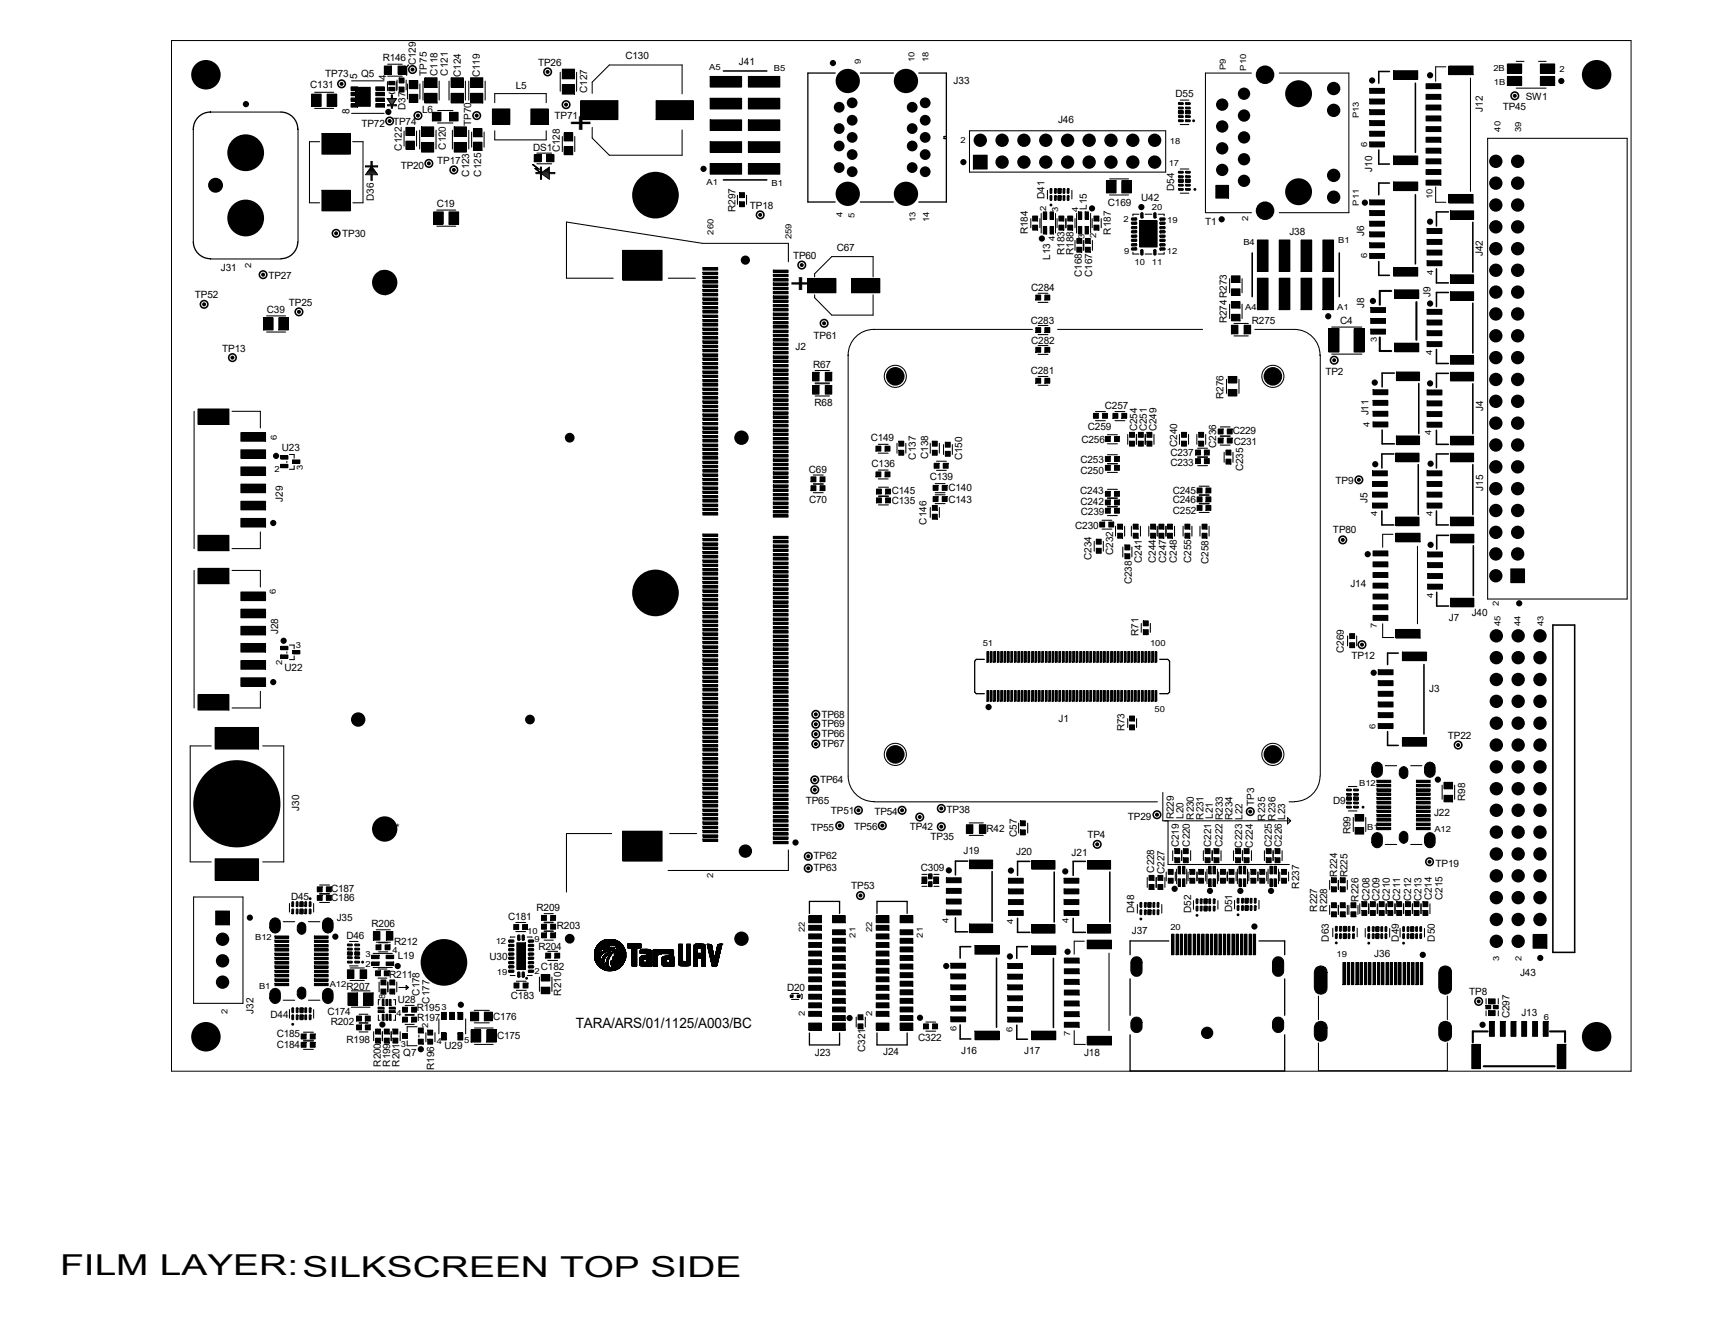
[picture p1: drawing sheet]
<svg xmlns="http://www.w3.org/2000/svg" width="279mm" height="216mm" viewBox="0 0 279 216" stroke-linecap="round" stroke-linejoin="round" font-family="sans-serif">
<defs><g id="words">
<g font-size="4.7">
<text x="92.7" y="21.7">+</text>
<text x="9.8" y="207.6">FILM LAYER:SILKSCREEN TOP SIDE</text>
</g>
<text font-size="4.5" x="128.6" y="47.7">+</text>
<text font-size="2.3" x="93.8" y="167.4">TARA/ARS/01/1125/A003/BC</text>
<g font-size="1.6">
<text x="62.4" y="10">R146</text>
<text x="67.7" y="10.6" transform="rotate(-90 67.7 10.6)">C129</text>
<text x="87.7" y="10.8">TP26</text>
<text x="101.9" y="9.7">C130</text>
<text x="120.4" y="10.6">J41</text>
<text x="31.8" y="12.9">MTG*</text>
<text x="50.5" y="14.4">C131</text>
<text x="53" y="12.5">TP73</text>
<text x="58.2" y="12.9" transform="rotate(-90 58.2 12.9)">5</text>
<text x="58.8" y="12.6">Q5</text>
<text x="62.9" y="13" transform="rotate(-90 62.9 13)">4</text>
<text x="66" y="17.9" transform="rotate(-90 66 17.9)">D37</text>
<text x="69.6" y="12.4" transform="rotate(-90 69.6 12.4)">TP75</text>
<text x="71.3" y="12.4" transform="rotate(-90 71.3 12.4)">C118</text>
<text x="73" y="12.3" transform="rotate(-90 73 12.3)">C121</text>
<text x="75.1" y="12.5" transform="rotate(-90 75.1 12.5)">C124</text>
<text x="78.2" y="12.6" transform="rotate(-90 78.2 12.6)">C119</text>
<text x="84" y="14.4">L5</text>
<text x="95.6" y="15.2" transform="rotate(-90 95.6 15.2)">C127</text>
<text x="155.4" y="13.6">J33</text>
<text x="191.5" y="15.9">D55</text>
<text x="244.8" y="17.9">TP45</text>
<text x="248.6" y="16.3">SW1</text>
<text x="258.1" y="12.9">MTG*</text>
<text x="56.9" y="18.5" transform="rotate(-90 56.9 18.5)">8</text>
<text x="58.9" y="20.7">TP72</text>
<text x="64" y="20.3">TP74</text>
<text x="68.8" y="18.3">L6</text>
<text x="76.8" y="20.5" transform="rotate(-90 76.8 20.5)">TP70</text>
<text x="90.3" y="19.4">TP71</text>
<text x="172.4" y="20.1">J46</text>
<text x="241.6" y="18.2" transform="rotate(-90 241.6 18.2)">J12</text>
<text x="65.3" y="27.5">TP20</text>
<text x="65.4" y="24.5" transform="rotate(-90 65.4 24.5)">C122</text>
<text x="71.2" y="26.8">TP17</text>
<text x="72.6" y="24.4" transform="rotate(-90 72.6 24.4)">C120</text>
<text x="76.5" y="28.8" transform="rotate(-90 76.5 28.8)">C123</text>
<text x="78.4" y="28.7" transform="rotate(-90 78.4 28.7)">C125</text>
<text x="86.9" y="24.5">DS1</text>
<text x="91.2" y="24.8" transform="rotate(-90 91.2 24.8)">C128</text>
<text x="223.5" y="27.9" transform="rotate(-90 223.5 27.9)">J10</text>
<text x="60.9" y="32.7" transform="rotate(-90 60.9 32.7)">D36</text>
<text x="71.2" y="33.7">C19</text>
<text x="119.8" y="34.5" transform="rotate(-90 119.8 34.5)">R297</text>
<text x="122.2" y="34">TP18</text>
<text x="170.1" y="32.4" transform="rotate(-90 170.1 32.4)">D41</text>
<text x="177.1" y="34.2" transform="rotate(-90 177.1 34.2)">L15</text>
<text x="180.5" y="33.5">C169</text>
<text x="185.9" y="32.7">U42</text>
<text x="191.3" y="31.1" transform="rotate(-90 191.3 31.1)">D54</text>
<text x="55.8" y="38.7">TP30</text>
<text x="136.3" y="40.8">C67</text>
<text x="167.4" y="38.1" transform="rotate(-90 167.4 38.1)">R184</text>
<text x="173.4" y="41.5" transform="rotate(-90 173.4 41.5)">R183</text>
<text x="174.9" y="41.5" transform="rotate(-90 174.9 41.5)">R188</text>
<text x="181" y="38.2" transform="rotate(-90 181 38.2)">R187</text>
<text x="196.3" y="36.7">T1</text>
<text x="210.1" y="38.3">J38</text>
<text x="222.3" y="38.4" transform="rotate(-90 222.3 38.4)">J6</text>
<text x="241.6" y="41.7" transform="rotate(-90 241.6 41.7)">J42</text>
<text x="36" y="44.1">J31</text>
<text x="43.7" y="45.4">TP27</text>
<text x="61.8" y="44" transform="rotate(90 61.8 44)">MTG*</text>
<text x="129.2" y="42.2">TP60</text>
<text x="168" y="47.4">C284</text>
<text x="171.1" y="42.3" transform="rotate(-90 171.1 42.3)">L13</text>
<text x="176.2" y="45.1" transform="rotate(-90 176.2 45.1)">C168</text>
<text x="177.9" y="45.1" transform="rotate(-90 177.9 45.1)">C167</text>
<text x="31.7" y="48.5">TP52</text>
<text x="43.5" y="50.9">C39</text>
<text x="47.1" y="49.8">TP25</text>
<text x="167.9" y="52.7">C283</text>
<text x="199.9" y="52.7" transform="rotate(-90 199.9 52.7)">R274R273</text>
<text x="204" y="52.7">R275</text>
<text x="218.4" y="52.8">C4</text>
<text x="222.3" y="50.1" transform="rotate(-90 222.3 50.1)">J8</text>
<text x="233" y="48.4" transform="rotate(-90 233 48.4)">J9</text>
<text x="36.2" y="57.3">TP13</text>
<text x="129.6" y="57">J2</text>
<text x="132.5" y="59.9">R67</text>
<text x="132.5" y="55.1">TP61</text>
<text x="168" y="56">C282</text>
<text x="167.9" y="61">C281</text>
<text x="199.3" y="65" transform="rotate(-90 199.3 65)">R276</text>
<text x="215.9" y="61">TP2</text>
<text x="132.7" y="66.1">R68</text>
<text x="141.9" y="71.9">C149</text>
<text x="177.2" y="70">C259</text>
<text x="180" y="66.5">C257</text>
<text x="185.3" y="70.2" transform="rotate(-90 185.3 70.2)">C254</text>
<text x="186.8" y="70.2" transform="rotate(-90 186.8 70.2)">C251</text>
<text x="188.4" y="70.2" transform="rotate(-90 188.4 70.2)">C249</text>
<text x="200.8" y="70.7">C229</text>
<text x="223" y="67.6" transform="rotate(-90 223 67.6)">J11</text>
<text x="241.6" y="66.9" transform="rotate(-90 241.6 66.9)">J4</text>
<text x="45.9" y="73.4">U23</text>
<text x="131.8" y="77">C69</text>
<text x="142" y="76.1">C136</text>
<text x="149.2" y="74.8" transform="rotate(-90 149.2 74.8)">C137</text>
<text x="151.2" y="74.8" transform="rotate(-90 151.2 74.8)">C138</text>
<text x="156.8" y="75" transform="rotate(-90 156.8 75)">C150</text>
<text x="176" y="77.1">C250</text>
<text x="176" y="75.4">C253</text>
<text x="176.2" y="72.2">C256</text>
<text x="190.7" y="75.9">C233</text>
<text x="190.7" y="74.2">C237</text>
<text x="191.8" y="72.8" transform="rotate(-90 191.8 72.8)">C240</text>
<text x="198.1" y="72.9" transform="rotate(-90 198.1 72.9)">C236</text>
<text x="201" y="72.5">C231</text>
<text x="202.5" y="76.7" transform="rotate(-90 202.5 76.7)">C235</text>
<text x="46.1" y="81.7" transform="rotate(-90 46.1 81.7)">J29</text>
<text x="131.8" y="81.9">C70</text>
<text x="145.3" y="80.5">C145</text>
<text x="145.3" y="82.1">C135</text>
<text x="151.5" y="78.1">C139</text>
<text x="154.5" y="81.8">C143</text>
<text x="154.5" y="80">C140</text>
<text x="176" y="80.5">C243</text>
<text x="176" y="82.2">C242</text>
<text x="176.1" y="83.9">C239</text>
<text x="191" y="80.4">C245</text>
<text x="191" y="82">C246</text>
<text x="191.1" y="83.7">C252</text>
<text x="217.6" y="78.8">TP9</text>
<text x="222.8" y="81.9" transform="rotate(-90 222.8 81.9)">J5</text>
<text x="241.6" y="79.9" transform="rotate(-90 241.6 79.9)">J15</text>
<text x="150.9" y="85.4" transform="rotate(-90 150.9 85.4)">C146</text>
<text x="175.2" y="86.1">C230</text>
<text x="217.2" y="86.8">TP80</text>
<text x="177.8" y="91.2" transform="rotate(-90 177.8 91.2)">C234</text>
<text x="181.4" y="90.4" transform="rotate(-90 181.4 90.4)">C232</text>
<text x="184.4" y="95.2" transform="rotate(-90 184.4 95.2)">C238</text>
<text x="186" y="91.7" transform="rotate(-90 186 91.7)">C241</text>
<text x="188.3" y="91.7" transform="rotate(-90 188.3 91.7)">C244</text>
<text x="190" y="91.7" transform="rotate(-90 190 91.7)">C247</text>
<text x="191.7" y="91.7" transform="rotate(-90 191.7 91.7)">C248</text>
<text x="194.1" y="91.7" transform="rotate(-90 194.1 91.7)">C255</text>
<text x="196.9" y="91.8" transform="rotate(-90 196.9 91.8)">C258</text>
<text x="220" y="95.6">J14</text>
<text x="236" y="101.1">J7</text>
<text x="239.8" y="100.3">J40</text>
<text x="45.3" y="103.3" transform="rotate(-90 45.3 103.3)">J28</text>
<text x="185.5" y="103.6" transform="rotate(-90 185.5 103.6)">R71</text>
<text x="218.9" y="106.3" transform="rotate(-90 218.9 106.3)">C269</text>
<text x="220.2" y="107.3">TP12</text>
<text x="46.4" y="109.3">U22</text>
<text x="232.8" y="112.6">J3</text>
<text x="133.8" y="118.5">TP69</text>
<text x="133.8" y="116.8">TP68</text>
<text x="172.5" y="117.6">J1</text>
<text x="183.2" y="119.1" transform="rotate(-90 183.2 119.1)">R73</text>
<text x="133.8" y="121.6">TP67</text>
<text x="133.8" y="120">TP66</text>
<text x="235.9" y="120.3">TP22</text>
<text x="48.7" y="132" transform="rotate(-90 48.7 132)">J30</text>
<text x="131.3" y="130.9">TP65</text>
<text x="133.6" y="127.5">TP64</text>
<text x="204.3" y="131.2" transform="rotate(-90 204.3 131.2)">TP3</text>
<text x="217.2" y="130.9">D9</text>
<text x="238.7" y="130.4" transform="rotate(-90 238.7 130.4)">R98</text>
<text x="60.9" y="135.3">MTG*</text>
<text x="132.1" y="135.3">TP55</text>
<text x="135.4" y="132.5">TP51</text>
<text x="139.1" y="135.2">TP56</text>
<text x="142.4" y="132.7">TP54</text>
<text x="148.2" y="135.2">TP42</text>
<text x="151.6" y="136.8">TP35</text>
<text x="154.2" y="132.3">TP38</text>
<text x="160.7" y="135.5">R42</text>
<text x="165.7" y="136.3" transform="rotate(-90 165.7 136.3)">C57</text>
<text x="177.2" y="136.5">TP4</text>
<text x="183.8" y="133.5">TP29</text>
<text x="191.2" y="133.4" transform="rotate(-90 191.2 133.4)">R229</text>
<text x="192.1" y="138" transform="rotate(-90 192.1 138)">C219</text>
<text x="192.8" y="133.3" transform="rotate(-90 192.8 133.3)">L20</text>
<text x="193.8" y="137.9" transform="rotate(-90 193.8 137.9)">C220</text>
<text x="194.5" y="133.5" transform="rotate(-90 194.5 133.5)">R230</text>
<text x="196" y="133.5" transform="rotate(-90 196 133.5)">R231</text>
<text x="197.3" y="137.9" transform="rotate(-90 197.3 137.9)">C221</text>
<text x="197.6" y="133.3" transform="rotate(-90 197.6 133.3)">L21</text>
<text x="199.2" y="137.9" transform="rotate(-90 199.2 137.9)">C222</text>
<text x="199.2" y="133.5" transform="rotate(-90 199.2 133.5)">R233</text>
<text x="200.8" y="133.5" transform="rotate(-90 200.8 133.5)">R234</text>
<text x="202.4" y="133.4" transform="rotate(-90 202.4 133.4)">L22</text>
<text x="206.1" y="133.6" transform="rotate(-90 206.1 133.6)">R235</text>
<text x="207.2" y="137.9" transform="rotate(-90 207.2 137.9)">C225</text>
<text x="207.8" y="133.6" transform="rotate(-90 207.8 133.6)">R236</text>
<text x="208.8" y="137.9" transform="rotate(-90 208.8 137.9)">C226</text>
<text x="209.4" y="133.4" transform="rotate(-90 209.4 133.4)">L23</text>
<text x="220" y="135.8" transform="rotate(-90 220 135.8)">R99</text>
<text x="233.6" y="132.8">J22</text>
<text x="132.5" y="141.9">TP63</text>
<text x="132.5" y="139.8">TP62</text>
<text x="150" y="141.8">C309</text>
<text x="157" y="139.1">J19</text>
<text x="165.6" y="139.2">J20</text>
<text x="174.6" y="139.3">J21</text>
<text x="188" y="142.1" transform="rotate(-90 188 142.1)">C228</text>
<text x="189.7" y="142.3" transform="rotate(-90 189.7 142.3)">C227</text>
<text x="202.4" y="138" transform="rotate(-90 202.4 138)">C223</text>
<text x="204.1" y="138" transform="rotate(-90 204.1 138)">C224</text>
<text x="217.9" y="142.7" transform="rotate(-90 217.9 142.7)">R224</text>
<text x="219.5" y="142.8" transform="rotate(-90 219.5 142.8)">R225</text>
<text x="233.9" y="141.2">TP19</text>
<text x="47.4" y="146.5">D45</text>
<text x="53.9" y="145.2">C187</text>
<text x="54" y="146.8">C186</text>
<text x="82.8" y="149.8">C181</text>
<text x="87.4" y="148.4">R209</text>
<text x="138.7" y="144.8">TP53</text>
<text x="184.8" y="148.7" transform="rotate(-90 184.8 148.7)">D48</text>
<text x="194.1" y="148.6" transform="rotate(-90 194.1 148.6)">D52</text>
<text x="200.7" y="148.5" transform="rotate(-90 200.7 148.5)">D51</text>
<text x="211.6" y="144.7" transform="rotate(-90 211.6 144.7)">R237</text>
<text x="214.6" y="148.5" transform="rotate(-90 214.6 148.5)">R227</text>
<text x="216.2" y="148.5" transform="rotate(-90 216.2 148.5)">R228</text>
<text x="221.3" y="146.8" transform="rotate(-90 221.3 146.8)">R226</text>
<text x="223.1" y="146.7" transform="rotate(-90 223.1 146.7)">C208</text>
<text x="224.8" y="146.7" transform="rotate(-90 224.8 146.7)">C209</text>
<text x="226.4" y="146.7" transform="rotate(-90 226.4 146.7)">C210</text>
<text x="228.1" y="146.7" transform="rotate(-90 228.1 146.7)">C211</text>
<text x="229.9" y="146.7" transform="rotate(-90 229.9 146.7)">C212</text>
<text x="231.6" y="146.7" transform="rotate(-90 231.6 146.7)">C213</text>
<text x="233.3" y="146.6" transform="rotate(-90 233.3 146.6)">C214</text>
<text x="235" y="146.5" transform="rotate(-90 235 146.5)">C215</text>
<text x="54.9" y="150">J35</text>
<text x="56.4" y="152.9">D46</text>
<text x="60.5" y="150.9">R206</text>
<text x="64.2" y="153.9">R212</text>
<text x="87.7" y="154.6">R204</text>
<text x="90.7" y="151.3">R203</text>
<text x="184.4" y="152.1">J37</text>
<text x="216.5" y="153.3" transform="rotate(-90 216.5 153.3)">D63</text>
<text x="223.9" y="155.8">J36</text>
<text x="227.9" y="153.3" transform="rotate(-90 227.9 153.3)">D49</text>
<text x="233.8" y="153.3" transform="rotate(-90 233.8 153.3)">D50</text>
<text x="56.5" y="161.1">R207</text>
<text x="63.4" y="159.3">R211</text>
<text x="64.8" y="156.2">L19</text>
<text x="79.8" y="156.4">U30</text>
<text x="88.1" y="157.9">C182</text>
<text x="128.2" y="161.4">D20</text>
<text x="239.3" y="162">TP8</text>
<text x="247.6" y="158.8">J43</text>
<text x="41.3" y="165.1" transform="rotate(-90 41.3 165.1)">J32</text>
<text x="44.1" y="165.7">D44</text>
<text x="53.3" y="165.2">C174</text>
<text x="53.9" y="167">R202</text>
<text x="64.8" y="163.3">U28</text>
<text x="67.9" y="164.7">R195</text>
<text x="67.9" y="166.2">R197</text>
<text x="68.4" y="162.1" transform="rotate(-90 68.4 162.1)">C178</text>
<text x="70" y="163.4" transform="rotate(-90 70 163.4)">C177</text>
<text x="80.3" y="166">C176</text>
<text x="83.2" y="162.7">C183</text>
<text x="91.4" y="162.1" transform="rotate(-90 91.4 162.1)">R210</text>
<text x="245.9" y="165.8" transform="rotate(-90 245.9 165.8)">C297</text>
<text x="247.9" y="165.4">J13</text>
<text x="31.5" y="169.3">MTG*</text>
<text x="45.1" y="168.9">C185</text>
<text x="45.1" y="170.6">C184</text>
<text x="56.5" y="169.8">R198</text>
<text x="62.1" y="173.7" transform="rotate(-90 62.1 173.7)">R200</text>
<text x="63.5" y="173.7" transform="rotate(-90 63.5 173.7)">R199</text>
<text x="65.1" y="173.7" transform="rotate(-90 65.1 173.7)">R201</text>
<text x="65.7" y="171.9">Q7</text>
<text x="72.4" y="170.9">U29</text>
<text x="81" y="169.1">C175</text>
<text x="132.8" y="171.9">J23</text>
<text x="140.9" y="171.3" transform="rotate(-90 140.9 171.3)">C321</text>
<text x="143.9" y="171.8">J24</text>
<text x="149.6" y="169.5">C322</text>
<text x="156.6" y="171.5">J16</text>
<text x="166.9" y="171.5">J17</text>
<text x="176.6" y="171.9">J18</text>
<text x="258" y="169.3">MTG*</text>
<text x="70.7" y="174.2" transform="rotate(-90 70.7 174.2)">R196</text>
</g>
<g font-size="1.4">
<text x="115.5" y="11.5">A5</text>
<text x="126.1" y="11.6">B5</text>
<text x="140.2" y="10.5" transform="rotate(-90 140.2 10.5)">9</text>
<text x="149" y="10.2" transform="rotate(-90 149 10.2)">10</text>
<text x="151.3" y="10.2" transform="rotate(-90 151.3 10.2)">18</text>
<text x="199.7" y="11.4" transform="rotate(-90 199.7 11.4)">P9</text>
<text x="203" y="11.5" transform="rotate(-90 203 11.5)">P10</text>
<text x="243.3" y="11.6">2B</text>
<text x="254" y="11.7">2</text>
<text x="243.4" y="13.8">1B</text>
<text x="156.5" y="23.2">2</text>
<text x="190.6" y="23.4">18</text>
<text x="221.4" y="19.2" transform="rotate(-90 221.4 19.2)">P13</text>
<text x="222.7" y="23.9" transform="rotate(-90 222.7 23.9)">6</text>
<text x="244.5" y="21.4" transform="rotate(-90 244.5 21.4)">40</text>
<text x="247.8" y="21.5" transform="rotate(-90 247.8 21.5)">39</text>
<text x="190.4" y="27">17</text>
<text x="115.1" y="30.1">A1</text>
<text x="125.7" y="30.3">B1</text>
<text x="137.2" y="35.4" transform="rotate(-90 137.2 35.4)">4</text>
<text x="139.2" y="35.6" transform="rotate(-90 139.2 35.6)">5</text>
<text x="170.4" y="34.3" transform="rotate(-90 170.4 34.3)">2</text>
<text x="172.4" y="34.5" transform="rotate(-90 172.4 34.5)">3</text>
<text x="175.6" y="34.5" transform="rotate(-90 175.6 34.5)">4</text>
<text x="187.7" y="34.1">20</text>
<text x="203.3" y="36" transform="rotate(-90 203.3 36)">2</text>
<text x="221.4" y="33.5" transform="rotate(-90 221.4 33.5)">P11</text>
<text x="233.4" y="32.4" transform="rotate(-90 233.4 32.4)">10</text>
<text x="116.2" y="38.2" transform="rotate(-90 116.2 38.2)">260</text>
<text x="128.9" y="38.9" transform="rotate(-90 128.9 38.9)">259</text>
<text x="149.1" y="36.2" transform="rotate(-90 149.1 36.2)">13</text>
<text x="151.4" y="36.2" transform="rotate(-90 151.4 36.2)">14</text>
<text x="171.9" y="39.3" transform="rotate(-90 171.9 39.3)">4</text>
<text x="176.7" y="38.9" transform="rotate(-90 176.7 38.9)">3</text>
<text x="178.6" y="38.8" transform="rotate(-90 178.6 38.8)">2</text>
<text x="183" y="36.1">2</text>
<text x="183.1" y="41.3">9</text>
<text x="190.1" y="41.3">12</text>
<text x="190.2" y="36.3">19</text>
<text x="202.6" y="39.8">B4</text>
<text x="218" y="39.6">B1</text>
<text x="40.9" y="43.6" transform="rotate(-90 40.9 43.6)">2</text>
<text x="184.8" y="43.2">10</text>
<text x="187.7" y="43.2">11</text>
<text x="222.7" y="42.1" transform="rotate(-90 222.7 42.1)">6</text>
<text x="233.5" y="44.7" transform="rotate(-90 233.5 44.7)">4</text>
<text x="202.9" y="50.5">A4</text>
<text x="217.8" y="50.4">A1</text>
<text x="224.3" y="55.7" transform="rotate(-90 224.3 55.7)">3</text>
<text x="233.3" y="57.7" transform="rotate(-90 233.3 57.7)">4</text>
<text x="45.1" y="71.6" transform="rotate(-90 45.1 71.6)">6</text>
<text x="223.1" y="69.6" transform="rotate(-90 223.1 69.6)">4</text>
<text x="233.2" y="70.9" transform="rotate(-90 233.2 70.9)">4</text>
<text x="44.7" y="76.8">2</text>
<text x="49.4" y="76.5" transform="rotate(-90 49.4 76.5)">3</text>
<text x="224.4" y="84" transform="rotate(-90 224.4 84)">4</text>
<text x="233.4" y="84" transform="rotate(-90 233.4 84)">4</text>
<text x="44.9" y="96.8" transform="rotate(-90 44.9 96.8)">6</text>
<text x="233.5" y="97.3" transform="rotate(-90 233.5 97.3)">4</text>
<text x="244.2" y="98.6" transform="rotate(-90 244.2 98.6)">2</text>
<text x="244.4" y="101.9" transform="rotate(-90 244.4 101.9)">45</text>
<text x="247.7" y="102" transform="rotate(-90 247.7 102)">44</text>
<text x="251.5" y="101.9" transform="rotate(-90 251.5 101.9)">43</text>
<text x="48.2" y="105.5">3</text>
<text x="160.1" y="105.2">51</text>
<text x="187.4" y="105.2">100</text>
<text x="224.3" y="102.2" transform="rotate(-90 224.3 102.2)">7</text>
<text x="46" y="108.2" transform="rotate(-90 46 108.2)">2</text>
<text x="188.1" y="115.9">50</text>
<text x="224.1" y="118.6" transform="rotate(-90 224.1 118.6)">6</text>
<text x="221.4" y="128">B12</text>
<text x="222.8" y="135.2">B1</text>
<text x="233.7" y="135.5">A12</text>
<text x="116.2" y="143" transform="rotate(-90 116.2 143)">2</text>
<text x="41.6" y="153.1">B12</text>
<text x="59.5" y="155.8">3</text>
<text x="63.9" y="155.2">4</text>
<text x="80.8" y="153.6">12</text>
<text x="85.9" y="152">10</text>
<text x="87.1" y="153.5">9</text>
<text x="131.1" y="151.8" transform="rotate(-90 131.1 151.8)">22</text>
<text x="139.4" y="152.7" transform="rotate(-90 139.4 152.7)">21</text>
<text x="142.1" y="151.8" transform="rotate(-90 142.1 151.8)">22</text>
<text x="150.4" y="152.7" transform="rotate(-90 150.4 152.7)">21</text>
<text x="154.5" y="150.3" transform="rotate(-90 154.5 150.3)">4</text>
<text x="165.1" y="150.4" transform="rotate(-90 165.1 150.4)">4</text>
<text x="174.1" y="150.3" transform="rotate(-90 174.1 150.3)">4</text>
<text x="190.7" y="151.5">20</text>
<text x="217.8" y="155.8">19</text>
<text x="42.2" y="161">B1</text>
<text x="53.7" y="160.7">A12</text>
<text x="59.6" y="157.5">2</text>
<text x="80.9" y="158.7">19</text>
<text x="87.1" y="158.6">2</text>
<text x="244.3" y="156.5" transform="rotate(-90 244.3 156.5)">3</text>
<text x="247.9" y="156.5" transform="rotate(-90 247.9 156.5)">2</text>
<text x="37.1" y="165.1" transform="rotate(-90 37.1 165.1)">2</text>
<text x="62.7" y="162.7" transform="rotate(-90 62.7 162.7)">8</text>
<text x="64.6" y="165.4">4</text>
<text x="69.8" y="167.3" transform="rotate(-90 69.8 167.3)">2</text>
<text x="71.9" y="164.5">3</text>
<text x="131.1" y="165.4" transform="rotate(-90 131.1 165.4)">2</text>
<text x="142.1" y="165.4" transform="rotate(-90 142.1 165.4)">2</text>
<text x="155.8" y="167.9" transform="rotate(-90 155.8 167.9)">6</text>
<text x="165" y="168" transform="rotate(-90 165 168)">6</text>
<text x="251.5" y="166">6</text>
<text x="65.3" y="170.4">3</text>
<text x="71.2" y="170">4</text>
<text x="75.6" y="169.8">5</text>
<text x="174.4" y="168.7" transform="rotate(-90 174.4 168.7)">7</text>
</g>
</g></defs>
<g fill="none" stroke="#000" stroke-width=".16">
<path d="M27.9 6.6h237.8v167.8h-237.8zM50.8 15.3h1.5v2h-1.5zM53.3 15.3h1.6v2h-1.6zM57.2 16.9h1.1v.5h-1.1zM57.2 16h1.1v.5h-1.1zM57.2 15h1.1v.6h-1.1zM57.2 14.1h1.1v.6h-1.1zM57.9 14.2h2.4v3.1h-2.4zM61.2 15h1.4v.6h-1.4zM61.2 16h1.4v.5h-1.4zM61.2 16.9h1.4v.5h-1.4zM61.2 14.1h1.4v.6h-1.4z"/>
<path d="M62.6 10.8h1.2v1.3h-1.2zM63.1 16.1h1.5M63.1 16h.7v-.5h.1v.5h.7l-.7 1.1h.7v.1h-.7v.4h-.1v-.4h-.6v-.1h.6zM63.2 17.1h1.4M63.2 16.3h1.3M63.3 14.2h1v.6h-1zM63.3 13.3h1v.5h-1zM63.3 16.4h1M63.4 16.6h.9M63.5 16.8h.6M63.7 16.9h.3M63.8 17.4h.1"/>
<path d="M63.8 17.3h.1M63.8 15.9h.1M63.8 15.7h.1M63.8 15.6h.1M64.9 10.8h1.1v1.3h-1.1zM65 14.2h.8v.8h-.8zM65 12.7h.8v.8h-.8zM66.7 15.4h1.4v1.3h-1.4zM66.7 13.1h1.4v1.3h-1.4zM69.2 12.7h2v1.5h-2zM69.2 15.2h2v1.6h-2zM70.4 18.3h1.4v1.4h-1.4z"/>
<path d="M73.2 18.3h1.4v1.4h-1.4zM73.5 12.7h2v1.5h-2zM73.5 15.2h2v1.6h-2zM76.7 12.7h2v1.5h-2zM76.7 15.2h2v1.6h-2zM80.2 17.7h2.9v2.5h-2.9zM86.5 17.7h2.8v2.5h-2.8zM91.6 11.3h2v1.5h-2zM91.6 13.8h2v1.5h-2zM94.6 16.4h6.1v3.1h-6.1zM106.9 16.4h6v3.1h-6zM115.7 12.4h5.1v1.8h-5.1z"/>
<path d="M115.7 16h5.1v1.7h-5.1zM115.7 19.5h5.1v1.8h-5.1zM121.9 16h5.1v1.7h-5.1zM121.9 19.5h5.1v1.8h-5.1zM121.9 12.4h5.1v1.8h-5.1zM192 17.5l.7-.1 .1 .3h-.7zM192 16.8l.7-.1 .1 .2-.7 .1zM192 19.6l.7-.1 .1 .2-.7 .1zM192.1 18.8h.6l.1 .3h-.7h-.1zM192.1 18h.6l.1 .5h-.7h-.1zM193.1 16.8l.7-.1 .1 .2-.7 .1zM193.1 17.5l.7-.1 .1 .3h-.7z"/>
<path d="M193.1 19.6l.7-.1 .1 .2-.7 .1zM193.2 18.8h.6l.1 .3h-.7h-.1zM193.2 18h.6l.1 .5h-.7h-.1zM223.1 19.6h2.5v.8h-2.5zM223.1 17.9h2.5v.8h-2.5zM223.1 16.1h2.5v.8h-2.5zM223.1 14.4h2.5v.8h-2.5zM227 11.5h4v1.4h-4zM232.3 13.6h2.4v.8h-2.4zM232.3 15.4h2.4v.8h-2.4zM232.3 18.9h2.4v.8h-2.4zM232.3 17.1h2.4v.8h-2.4z"/>
<path d="M236.1 10.8h3.9v1.3h-3.9zM245.6 10.4h2.3v1.5h-2.3zM245.6 12.4h2.3v1.5h-2.3zM251 10.4h2.3v1.5h-2.3zM251 12.4h2.3v1.5h-2.3zM52.5 31h4.6v3.3h-4.6zM52.5 21.8h4.6v3.3h-4.6zM59.6 27h.9v-.7h.1v.7h.9v.2h-.9l.9 1.2h-1.9l.9-1.2h-.9zM59.6 27.1h1.9M59.7 28.3h1.7M59.8 28.1h1.5M59.9 27.9h1.3"/>
<path d="M60 27.8h1M60.2 27.6h.7M60.3 27.4h.5M60.4 27.3h.3M60.5 29.3h.1M60.5 29.1h.1M60.5 29h.1M60.5 28.8h.1M60.5 28.6h.1M60.5 26.9h.1M60.5 26.8h.1M60.5 26.6h.1"/>
<path d="M60.5 26.4h.1M60.5 28.4v.9h.1v-.9M66.1 20.7h1.4v1.4h-1.4zM66.1 23h1.4v1.3h-1.4zM68.7 23.2h2v1.6h-2zM68.7 20.7h2v1.5h-2zM70.7 34.5h1.5v2h-1.5zM73.2 34.5h1.5v2h-1.5zM74 23.2h2v1.6h-2zM74 20.7h2v1.5h-2zM77.1 21h1.4v1.3h-1.4zM77.1 23.2h1.4v1.3h-1.4z"/>
<path d="M86.9 26.9h.2M87 25.2h1.2v1.1h-1.2zM87.1 27.1h.2M87.3 27.6h.2M87.3 27.3h.2M87.5 27.8h.2M87.5 27.4l-.8-.6h.2l1 .8h-.5l.7 .5h-.2l-.8-.7h.6M87.7 27.9h.2M88.1 29.1h.1M88.1 29h.1M88.1 28.8h.1M88.1 28.6h.1"/>
<path d="M88.1 28.4h.1M88.1 27.9h.1M88.1 27.8h.1M88.1 27.6h.1M88.1 27.4h.1M88.1 27.3h.1M88.1 28.1v-.9h.1v.9l1.3-.9v.9M88.1 28.3v.9h.1v-.9M88.2 28.3h-.9v-.2h3.1v.2h-2.1M88.2 28.3l1.3 .9v-.9M88.5 28.4h1M88.5 27.9h1"/>
<path d="M88.7 27.8h.8M88.7 28.6h.8M88.9 27.6h.6M89 28.8h.5M89.1 25.2h1.2v1.1h-1.2zM89.2 29h.3M89.2 27.4h.3M89.4 27.3h.1M89.5 29.1h.1M91.9 21.6h1.4v1.3h-1.4zM91.9 23.9h1.4v1.3h-1.4zM115.7 23.1h5.1v1.7h-5.1z"/>
<path d="M115.7 26.6h5.1v1.8h-5.1zM120.5 32.9h.8v.8h-.8zM120.5 31.4h.8v.8h-.8zM121.9 23.1h5.1v1.7h-5.1zM121.9 26.6h5.1v1.8h-5.1zM158.6 25.3h2.2v2.2h-2.2zM168.2 35.2h.8v.8h-.8zM168.2 36.7h.8v.8h-.8zM170 34.5h.5v1.2h-.5zM170 36.9h.5v1.2h-.5zM171.1 36.9h.5v1.2h-.5zM171.1 34.5h.5v1.2h-.5z"/>
<path d="M171.1 30.8l.1-.1 .2 .1-.1 .7-.2-.1zM171.1 31.9l.1-.1 .2 .1-.1 .7h-.2zM171.8 30.8l.1-.1 .2 .1-.1 .7-.2-.1zM171.8 31.9l.1-.1 .2 .1-.1 .7h-.2zM172.4 30.7l.5 .1-.1 .7-.5-.1zM172.4 31.8l.5 .1-.1 .7h-.5zM172.5 35.2h.8v.8h-.8zM172.5 36.7h.8v.8h-.8zM173.2 30.8l.1-.1 .2 .1-.1 .7-.2-.1zM173.2 31.9l.1-.1 .2 .1-.1 .7h-.2zM173.9 30.8v-.1l.3 .1-.1 .7-.2-.1zM173.9 31.9v-.1l.3 .1-.1 .7h-.2z"/>
<path d="M173.9 35.2h.9v.8h-.9zM173.9 36.7h.9v.8h-.9zM175.4 38.8h.8v.8h-.8zM175.7 34.5h.5v1.2h-.5zM175.7 36.9h.5v1.2h-.5zM176.8 36.9h.5v1.2h-.5zM176.8 34.5h.5v1.2h-.5zM176.8 38.8h.8v.8h-.8zM178.2 35.2h.8v.8h-.8zM178.2 36.7h.8v.8h-.8zM180.3 29.4h1.5v2h-1.5zM182.8 29.4h1.5v2h-1.5z"/>
<path d="M184.4 35.5h.7l.1 .2-.1 .2h-.7l-.1-.2zM184.4 39.7h.7l.1 .2-.1 .1h-.7l-.1-.1zM184.4 39l.7-.1 .1 .3-.1 .1h-.7l-.1-.1zM184.4 38.3h.7l.1 .2-.1 .2h-.7l-.1-.2zM184.4 37.6l.7-.1 .1 .3-.1 .1h-.7l-.1-.1zM184.4 36.9h.7l.1 .2-.1 .2h-.7l-.1-.2zM184.4 36.2h.7l.1 .2-.1 .1h-.7l-.1-.1zM185.7 35.9h2.8v4.3h-2.8zM185.9 34.7l.2-.1 .1 .2v.6l-.1 .1-.3-.1zM188 34.7l.2-.1 .1 .2v.6l-.1 .1-.2-.1zM189 35.5h.7l.1 .2-.1 .2h-.6l-.2-.2zM189 39.7h.7l.1 .2-.1 .1h-.6l-.2-.1z"/>
<path d="M189 39l.7-.1 .1 .3-.1 .1h-.6l-.2-.1zM189 38.3h.7l.1 .2-.1 .2h-.6l-.2-.2zM189 37.6l.7-.1 .1 .3-.1 .1h-.6l-.2-.1zM189 36.9h.7l.1 .2-.1 .2h-.6l-.2-.2zM189 36.2h.7l.1 .2-.1 .1h-.6l-.2-.1zM192 29.3l.7-.1 .1 .4-.7 .1zM192.1 28.6h.6l.1 .2-.7 .1-.1-.1zM192.1 30h.6l.1 .2-.7 .1-.1-.1zM192.1 30.7h.6l.1 .2-.7 .1-.1-.1zM192.1 27.9h.6l.1 .2-.7 .1-.1-.1zM193.1 29.3l.7-.1 .1 .4-.7 .1zM193.2 27.9h.6l.1 .2-.7 .1-.1-.1z"/>
<path d="M193.2 28.6h.6l.1 .2-.7 .1-.1-.1zM193.2 30h.6l.1 .2-.7 .1-.1-.1zM193.2 30.7h.6l.1 .2-.7 .1-.1-.1zM198.1 30.2h2.1v2.1h-2.1zM204.9 39.1h1.7v5.1h-1.7zM208.4 39.1h1.7v5.1h-1.7zM212 39.1h1.7v5.1h-1.7zM215.5 39.1h1.8v5.1h-1.8zM223.1 23.1h2.5v.8h-2.5zM223.1 21.4h2.5v.8h-2.5zM223.1 39.5h2.5v.8h-2.5zM223.1 37.8h2.5v.8h-2.5z"/>
<path d="M223.1 36h2.5v.8h-2.5zM223.1 34.3h2.5v.8h-2.5zM223.1 32.6h2.5v.8h-2.5zM227 25.4h4v1.4h-4zM227 29.6h4v1.4h-4zM232.3 22.4h2.4v.8h-2.4zM232.3 25.9h2.4v.8h-2.4zM232.3 29.3h2.4v.8h-2.4zM232.3 20.6h2.4v.8h-2.4zM232.3 24.1h2.4v.8h-2.4zM232.3 27.6h2.4v.8h-2.4zM232.5 37.2h2.4v.8h-2.4z"/>
<path d="M232.5 39h2.4v.8h-2.4zM236.1 31.7h3.9v1.4h-3.9zM236.3 34.3h3.8v1.4h-3.8zM42.9 51.7h1.6v2h-1.6zM45.4 51.7h1.6v2h-1.6zM101.5 40.8h6.4v4.8h-6.4zM114.5 54.1h2.4v.4h-2.4zM114.5 54.8h2.4v.4h-2.4zM114.5 58.3h2.4v.4h-2.4zM114.5 59h2.4v.4h-2.4zM114.5 55.5h2.4v.4h-2.4zM114.5 56.2h2.4v.4h-2.4z"/>
<path d="M114.5 57.6h2.4v.4h-2.4zM114.5 56.9h2.4v.4h-2.4zM114.5 44.3h2.4v.4h-2.4zM114.5 45h2.4v.4h-2.4zM114.5 45.7h2.4v.4h-2.4zM114.5 46.4h2.4v.4h-2.4zM114.5 43.6h2.4v.4h-2.4zM114.5 52h2.4v.4h-2.4zM114.5 51.3h2.4v.4h-2.4zM114.5 47.1h2.4v.4h-2.4zM114.5 47.8h2.4v.4h-2.4zM114.5 48.5h2.4v.4h-2.4z"/>
<path d="M114.5 49.2h2.4v.4h-2.4zM114.5 49.9h2.4v.4h-2.4zM114.5 52.7h2.4v.4h-2.4zM114.5 53.4h2.4v.4h-2.4zM114.5 59.7h2.4v.4h-2.4zM114.5 50.6h2.4v.4h-2.4zM126 55.8h2.4v.4h-2.4zM126 56.6h2.4v.3h-2.4zM126 57.2h2.4v.4h-2.4zM126 58h2.4v.3h-2.4zM126 55.2h2.4v.3h-2.4zM126 54.4h2.4v.4h-2.4z"/>
<path d="M126 59.4h2.4v.3h-2.4zM126 44h2.4v.4h-2.4zM126 44.7h2.4v.3h-2.4zM126 45.4h2.4v.4h-2.4zM126 46.1h2.4v.3h-2.4zM126 46.8h2.4v.4h-2.4zM126 51h2.4v.4h-2.4zM126 53h2.4v.4h-2.4zM126 51.6h2.4v.4h-2.4zM126 52.4h2.4v.3h-2.4zM126 58.6h2.4v.4h-2.4zM126 47.5h2.4v.3h-2.4z"/>
<path d="M126 48.2h2.4v.4h-2.4zM126 48.9h2.4v.3h-2.4zM126 49.6h2.4v.4h-2.4zM126 50.2h2.4v.4h-2.4zM126 53.8h2.4v.3h-2.4zM131.6 45.3h4.6v2.4h-4.6zM138.7 45.3h4.6v2.4h-4.6zM168.7 48h.8v.9h-.8zM168.7 53.3h.8v.8h-.8zM168.7 56.6h.8v.8h-.8zM170.2 48h.8v.9h-.8zM170.2 53.3h.8v.8h-.8z"/>
<path d="M170.2 56.6h.8v.8h-.8zM175.4 40.3h.8v.8h-.8zM176.8 40.3h.8v.8h-.8zM184.4 40.4l.7-.1 .1 .3-.1 .1h-.7l-.1-.1zM185.9 40.7l.2-.1 .1 .2v.6l-.1 .1-.3-.1zM188 40.7l.2-.1 .1 .2v.6l-.1 .1-.2-.1zM189 40.4l.7-.1 .1 .3-.1 .1h-.6l-.2-.1zM200.6 53h1.1v1.4h-1.1zM200.6 49.1h1.4v1.1h-1.4zM200.6 51.2h1.4v1h-1.4zM200.6 44.9h1.4v1.1h-1.4zM200.6 47h1.4v1.1h-1.4z"/>
<path d="M202.7 53h1.1v1.4h-1.1zM204.9 45.3h1.7v5.1h-1.7zM208.4 45.3h1.7v5.1h-1.7zM212 45.3h1.7v5.1h-1.7zM215.5 45.3h1.8v5.1h-1.8zM216.5 53.6h1.6v3.7h-1.6zM220.6 53.6h1.6v3.7h-1.6zM223.1 41.3h2.5v.8h-2.5zM223.3 53.6h2.4v.8h-2.4zM223.3 51.9h2.4v.8h-2.4zM223.3 50.1h2.4v.8h-2.4zM227 43.6h4v1.4h-4z"/>
<path d="M227.2 47.2h3.9v1.4h-3.9zM227.2 55.9h3.9v1.4h-3.9zM232.5 55.6h2.4v.8h-2.4zM232.5 52.1h2.4v.8h-2.4zM232.5 50.4h2.4v.8h-2.4zM232.5 42.5h2.4v.8h-2.4zM232.5 53.8h2.4v.9h-2.4zM232.5 40.7h2.4v.8h-2.4zM236.3 57.9h3.8v1.4h-3.8zM236.3 44.7h3.8v1.4h-3.8zM236.3 47.5h3.8v1.4h-3.8zM32.3 66.6h5v2.5h-5z"/>
<path d="M39.2 78.8h4.1v1.4h-4.1zM39.2 70.4h4.1v1.4h-4.1zM39.2 76h4.1v1.4h-4.1zM39.2 73.2h4.1v1.4h-4.1zM45.8 75.6h1.1v.6h-1.1zM45.8 74.2h1.1v.6h-1.1zM47.7 74.9h1.2v.5h-1.2zM114.5 75.8h2.4v.4h-2.4zM114.5 76.5h2.4v.4h-2.4zM114.5 80h2.4v.3h-2.4zM114.5 73.7h2.4v.4h-2.4zM114.5 74.4h2.4v.4h-2.4z"/>
<path d="M114.5 70.9h2.4v.4h-2.4zM114.5 71.6h2.4v.4h-2.4zM114.5 77.9h2.4v.4h-2.4zM114.5 78.6h2.4v.4h-2.4zM114.5 61.1h2.4v.4h-2.4zM114.5 60.4h2.4v.4h-2.4zM114.5 61.8h2.4v.4h-2.4zM114.5 62.5h2.4v.4h-2.4zM114.5 63.2h2.4v.4h-2.4zM114.5 63.9h2.4v.4h-2.4zM114.5 65.3h2.4v.4h-2.4zM114.5 66h2.4v.4h-2.4z"/>
<path d="M114.5 67.4h2.4v.4h-2.4zM114.5 68.1h2.4v.4h-2.4zM114.5 69.5h2.4v.4h-2.4zM114.5 70.2h2.4v.4h-2.4zM114.5 66.7h2.4v.4h-2.4zM114.5 68.8h2.4v.4h-2.4zM114.5 72.3h2.4v.4h-2.4zM114.5 64.6h2.4v.4h-2.4zM114.5 73h2.4v.4h-2.4zM114.5 75.1h2.4v.4h-2.4zM114.5 77.2h2.4v.4h-2.4zM114.5 79.3h2.4v.4h-2.4z"/>
<path d="M126 71.9h2.4v.4h-2.4zM126 77.5h2.4v.4h-2.4zM126 78.2h2.4v.4h-2.4zM126 79.6h2.4v.4h-2.4zM126 75.4h2.4v.4h-2.4zM126 76.1h2.4v.4h-2.4zM126 70.5h2.4v.4h-2.4zM126 71.2h2.4v.4h-2.4zM126 73.3h2.4v.4h-2.4zM126 74h2.4v.4h-2.4zM126 60.7h2.4v.4h-2.4zM126 64.9h2.4v.4h-2.4z"/>
<path d="M126 65.7h2.4v.3h-2.4zM126 67.1h2.4v.3h-2.4zM126 66.3h2.4v.4h-2.4zM126 60.1h2.4v.4h-2.4zM126 63.5h2.4v.4h-2.4zM126 62.9h2.4v.3h-2.4zM126 62.1h2.4v.4h-2.4zM126 61.5h2.4v.3h-2.4zM126 64.3h2.4v.3h-2.4zM126 72.6h2.4v.4h-2.4zM126 74.7h2.4v.4h-2.4zM126 76.8h2.4v.4h-2.4z"/>
<path d="M126 79h2.4v.3h-2.4zM126 67.7h2.4v.4h-2.4zM126 68.5h2.4v.3h-2.4zM126 69.1h2.4v.4h-2.4zM126 69.8h2.4v.4h-2.4zM132.1 77.6h.8v.8h-.8zM132.1 79.1h.8v.8h-.8zM132.4 62.8h1v1.4h-1zM132.4 60.6h1v1.4h-1zM133.6 79.1h.8v.8h-.8zM133.6 77.6h.8v.8h-.8zM134.5 62.8h1v1.4h-1z"/>
<path d="M134.5 60.6h1v1.4h-1zM142.7 72.6h.8v.8h-.8zM142.7 76.8h.8v.8h-.8zM142.8 79.6h.8v.8h-.8zM144.2 72.6h.8v.8h-.8zM144.2 76.8h.8v.8h-.8zM144.3 79.6h.8v.8h-.8zM146.4 73.3h.8v.8h-.8zM146.4 71.8h.8v.8h-.8zM151.9 73.3h.8v.8h-.8zM151.9 71.8h.8v.8h-.8zM152 79h.8v.8h-.8z"/>
<path d="M152.2 75.4h.8v.8h-.8zM153.5 79h.8v.8h-.8zM153.7 75.4h.8v.8h-.8zM154 73.5h.8v.8h-.8zM154 72h.8v.8h-.8zM168.7 61.6h.8v.8h-.8zM170.2 61.6h.8v.8h-.8zM178.1 67.3h.8v.8h-.8zM179.6 67.3h.8v.8h-.8zM180.1 71.1h.8v.8h-.8zM180.1 74.3h.8v.8h-.8zM180.1 75.8h.8v.8h-.8z"/>
<path d="M181.3 67.3h.8v.8h-.8zM181.6 71.1h.8v.8h-.8zM181.6 74.3h.8v.8h-.8zM181.6 75.8h.8v.8h-.8zM182.8 67.3h.8v.8h-.8zM184 71.8h.8v.8h-.8zM184 70.4h.8v.8h-.8zM185.5 71.8h.8v.8h-.8zM185.5 70.4h.8v.8h-.8zM186.9 71.8h.8v.8h-.8zM186.9 70.4h.8v.8h-.8zM192.5 71.8h.8v.8h-.8z"/>
<path d="M192.5 70.4h.8v.8h-.8zM194.8 73.3h.8v.8h-.8zM194.8 74.7h.8v.8h-.8zM195 79.5h.8v.8h-.8zM195.3 71.8h.8v.8h-.8zM195.3 70.4h.8v.8h-.8zM196.2 73.3h.8v.8h-.8zM196.2 74.7h.8v.8h-.8zM196.5 79.5h.8v.8h-.8zM198.5 71.3h.8v.8h-.8zM198.5 69.8h.8v.9h-.8zM199.7 73.3h.8v.8h-.8z"/>
<path d="M199.7 74.8h.8v.8h-.8zM199.9 71.3h.8v.8h-.8zM199.9 69.8h.8v.9h-.8zM200.1 63.4h1.4v1.1h-1.4zM200.1 61.3h1.4v1.1h-1.4zM223.6 76.7h2.4v.8h-2.4zM223.6 78.4h2.4v.8h-2.4zM223.7 65.2h2.4v.8h-2.4zM223.7 63.5h2.4v.8h-2.4zM223.7 68.7h2.4v.8h-2.4zM223.7 67h2.4v.8h-2.4zM227.4 73.8h3.8v1.4h-3.8z"/>
<path d="M227.5 60.6h3.8v1.4h-3.8zM227.5 71h3.8v1.4h-3.8zM232.5 68.7h2.4v.9h-2.4zM232.5 67h2.4v.8h-2.4zM232.5 65.3h2.4v.8h-2.4zM232.5 63.5h2.4v.8h-2.4zM232.5 78.4h2.4v.8h-2.4zM232.5 76.7h2.4v.8h-2.4zM236.3 71h3.8v1.4h-3.8zM236.3 60.6h3.8v1.4h-3.8zM236.3 73.8h3.8v1.4h-3.8zM32.3 92.5h5v2.5h-5z"/>
<path d="M32.3 87.2h5v2.5h-5zM39.2 99.2h4.1v1.4h-4.1zM39.2 96.4h4.1v1.4h-4.1zM39.2 81.6h4.1v1.4h-4.1zM39.2 84.4h4.1v1.4h-4.1zM114.5 89.8h2.4v.4h-2.4zM114.5 90.5h2.4v.3h-2.4zM114.5 87.7h2.4v.4h-2.4zM114.5 88.4h2.4v.4h-2.4zM114.5 82.1h2.4v.4h-2.4zM114.5 82.8h2.4v.3h-2.4zM114.5 80.7h2.4v.4h-2.4z"/>
<path d="M114.5 99.6h2.4v.3h-2.4zM114.5 98.2h2.4v.4h-2.4zM114.5 98.8h2.4v.4h-2.4zM114.5 91.9h2.4v.3h-2.4zM114.5 92.6h2.4v.4h-2.4zM114.5 93.3h2.4v.3h-2.4zM114.5 94h2.4v.4h-2.4zM114.5 96.1h2.4v.3h-2.4zM114.5 95.4h2.4v.4h-2.4zM114.5 94.7h2.4v.3h-2.4zM114.5 97.5h2.4v.3h-2.4zM114.5 96.8h2.4v.4h-2.4z"/>
<path d="M114.5 81.4h2.4v.3h-2.4zM114.5 83.5h2.4v.4h-2.4zM114.5 87h2.4v.3h-2.4zM114.5 89.1h2.4v.4h-2.4zM114.5 91.2h2.4v.4h-2.4zM126 90.8h2.4v.4h-2.4zM126 91.5h2.4v.4h-2.4zM126 88.7h2.4v.4h-2.4zM126 89.4h2.4v.4h-2.4zM126 81.7h2.4v.4h-2.4zM126 82.4h2.4v.4h-2.4zM126 80.3h2.4v.4h-2.4z"/>
<path d="M126 94.3h2.4v.4h-2.4zM126 95h2.4v.4h-2.4zM126 96.4h2.4v.4h-2.4zM126 97.1h2.4v.4h-2.4zM126 98.5h2.4v.4h-2.4zM126 99.2h2.4v.4h-2.4zM126 92.9h2.4v.4h-2.4zM126 81h2.4v.4h-2.4zM126 83.1h2.4v.4h-2.4zM126 88h2.4v.4h-2.4zM126 90.1h2.4v.4h-2.4zM126 92.2h2.4v.4h-2.4z"/>
<path d="M126 93.6h2.4v.4h-2.4zM126 95.7h2.4v.4h-2.4zM126 97.8h2.4v.4h-2.4zM126 99.9h2.4v.4h-2.4zM126 83.8h2.4v.4h-2.4zM126 87.3h2.4v.4h-2.4zM142.8 81.1h.8v.8h-.8zM144.3 81.1h.8v.8h-.8zM151.9 82.3h.8v.8h-.8zM151.9 83.7h.8v.8h-.8zM152 80.9h.8v.8h-.8zM153.5 80.9h.8v.8h-.8z"/>
<path d="M178.6 89.3h.8v.8h-.8zM178.6 87.8h.8v.8h-.8zM179.2 85h.8v.8h-.8zM180.1 80h.8v.8h-.8zM180.1 81.4h.8v.8h-.8zM180.1 82.8h.8v.8h-.8zM180.6 85h.8v.8h-.8zM181.6 80h.8v.8h-.8zM181.6 81.4h.8v.8h-.8zM181.6 82.8h.8v.8h-.8zM182.1 85.3h.8v.8h-.8zM182.1 86.8h.8v.8h-.8z"/>
<path d="M183.3 90.2h.8v.8h-.8zM183.3 88.7h.8v.8h-.8zM184.6 85.3h.8v.8h-.8zM184.6 86.8h.8v.8h-.8zM187.5 85.3h.8v.8h-.8zM187.5 86.8h.8v.8h-.8zM188.8 85.3h.8v.8h-.8zM188.8 86.8h.8v.8h-.8zM190.2 85.3h.8v.8h-.8zM190.2 86.8h.8v.8h-.8zM193 85.3h.8v.8h-.8zM193 86.8h.8v.8h-.8z"/>
<path d="M195 82.3h.8v.8h-.8zM195 80.9h.8v.8h-.8zM195.8 85.3h.8v.8h-.8zM195.8 86.8h.8v.8h-.8zM196.5 82.3h.8v.8h-.8zM196.5 80.9h.8v.8h-.8zM223.6 81.9h2.4v.8h-2.4zM223.6 80.1h2.4v.8h-2.4zM223.7 98.5h2.4v.8h-2.4zM223.7 96.7h2.4v.8h-2.4zM223.7 95h2.4v.8h-2.4zM223.7 93.2h2.4v.8h-2.4z"/>
<path d="M223.7 91.5h2.4v.8h-2.4zM223.7 89.7h2.4v.8h-2.4zM227.4 84.2h3.8v1.4h-3.8zM227.4 86.8h4v1.4h-4zM232.5 80.1h2.4v.8h-2.4zM232.5 81.9h2.4v.8h-2.4zM232.6 93.4h2.4v.8h-2.4zM232.6 95.1h2.4v.8h-2.4zM232.6 91.6h2.4v.8h-2.4zM232.6 89.9h2.4v.8h-2.4zM236.3 84.2h3.8v1.4h-3.8zM236.3 87h3.8v1.4h-3.8z"/>
<path d="M236.3 97.4h3.8v1.4h-3.8zM246.1 92.6h2.3v2.3h-2.3zM32.3 113.1h5v2.5h-5zM35.1 118.4h7v3.6h-7zM39.2 110.4h4.1v1.4h-4.1zM39.2 107.6h4.1v1.4h-4.1zM39.2 104.8h4.1v1.4h-4.1zM39.2 102h4.1v1.4h-4.1zM45.8 106.6h1.1v.6h-1.1zM45.8 105.2h1.1v.6h-1.1zM47.7 105.9h1.2v.6h-1.2zM114.5 103.8h2.4v.3h-2.4z"/>
<path d="M114.5 104.4h2.4v.4h-2.4zM114.5 107.9h2.4v.4h-2.4zM114.5 108.7h2.4v.4h-2.4zM114.5 112.1h2.4v.4h-2.4zM114.5 112.9h2.4v.3h-2.4zM114.5 110.1h2.4v.3h-2.4zM114.5 110.7h2.4v.4h-2.4zM114.5 102.4h2.4v.3h-2.4zM114.5 103h2.4v.4h-2.4zM114.5 105.2h2.4v.3h-2.4zM114.5 105.9h2.4v.4h-2.4zM114.5 106.6h2.4v.3h-2.4z"/>
<path d="M114.5 100.2h2.4v.4h-2.4zM114.5 101h2.4v.3h-2.4zM114.5 114.3h2.4v.3h-2.4zM114.5 114.9h2.4v.4h-2.4zM114.5 116.3h2.4v.4h-2.4zM114.5 117.1h2.4v.3h-2.4zM114.5 118.4h2.4v.4h-2.4zM114.5 119.1h2.4v.4h-2.4zM114.5 101.6h2.4v.4h-2.4zM114.5 107.3h2.4v.4h-2.4zM114.5 109.3h2.4v.4h-2.4zM114.5 111.5h2.4v.3h-2.4z"/>
<path d="M114.5 113.5h2.4v.4h-2.4zM114.5 115.7h2.4v.3h-2.4zM114.5 117.7h2.4v.4h-2.4zM114.5 119.8h2.4v.4h-2.4zM126 110.4h2.4v.4h-2.4zM126 111.1h2.4v.4h-2.4zM126 112.5h2.4v.4h-2.4zM126 113.2h2.4v.4h-2.4zM126 114.6h2.4v.4h-2.4zM126 115.3h2.4v.4h-2.4zM126 108.3h2.4v.4h-2.4zM126 109h2.4v.4h-2.4z"/>
<path d="M126 116.7h2.4v.4h-2.4zM126 117.4h2.4v.4h-2.4zM126 118.8h2.4v.4h-2.4zM126 119.5h2.4v.4h-2.4zM126 105.5h2.4v.4h-2.4zM126 106.2h2.4v.4h-2.4zM126 104.8h2.4v.4h-2.4zM126 103.4h2.4v.4h-2.4zM126 104.1h2.4v.4h-2.4zM126 106.9h2.4v.4h-2.4zM126 102.7h2.4v.4h-2.4zM126 102h2.4v.4h-2.4z"/>
<path d="M126 101.3h2.4v.4h-2.4zM126 100.6h2.4v.4h-2.4zM126 107.6h2.4v.4h-2.4zM126 109.7h2.4v.4h-2.4zM126 111.8h2.4v.4h-2.4zM126 113.9h2.4v.4h-2.4zM126 116h2.4v.4h-2.4zM126 118.1h2.4v.4h-2.4zM160.8 106.1h.3v1.7h-.3zM160.8 112.4h.3v1.8h-.3zM161.3 112.4h.3v1.8h-.3zM161.3 106.1h.3v1.7h-.3z"/>
<path d="M161.9 112.4h.3v1.8h-.3zM161.9 106.1h.3v1.7h-.3zM162.5 112.4h.3v1.8h-.3zM162.5 106.1h.3v1.7h-.3zM163 112.4h.3v1.8h-.3zM163 106.1h.3v1.7h-.3zM163.6 106.1h.3v1.7h-.3zM163.6 112.4h.3v1.8h-.3zM164.1 106.1h.3v1.7h-.3zM164.1 112.4h.3v1.8h-.3zM164.7 112.4h.3v1.8h-.3zM164.7 106.1h.3v1.7h-.3z"/>
<path d="M165.3 112.4h.3v1.8h-.3zM165.3 106.1h.3v1.7h-.3zM165.8 106.1h.3v1.7h-.3zM165.8 112.4h.3v1.8h-.3zM166.4 106.1h.3v1.7h-.3zM166.4 112.4h.3v1.8h-.3zM166.9 106.1h.3v1.7h-.3zM166.9 112.4h.3v1.8h-.3zM167.5 112.4h.3v1.8h-.3zM167.5 106.1h.3v1.7h-.3zM168.1 112.4h.3v1.8h-.3zM168.1 106.1h.3v1.7h-.3z"/>
<path d="M168.6 106.1h.3v1.7h-.3zM168.6 112.4h.3v1.8h-.3zM169.2 106.1h.3v1.7h-.3zM169.2 112.4h.3v1.8h-.3zM169.7 106.1h.3v1.7h-.3zM169.7 112.4h.3v1.8h-.3zM170.3 112.4h.3v1.8h-.3zM170.3 106.1h.3v1.7h-.3zM170.9 106.1h.3v1.7h-.3zM170.9 112.4h.3v1.8h-.3zM171.4 112.4h.3v1.8h-.3zM171.4 106.1h.3v1.7h-.3z"/>
<path d="M172 112.4h.3v1.8h-.3zM172 106.1h.3v1.7h-.3zM172.5 112.4h.3v1.8h-.3zM172.5 106.1h.3v1.7h-.3zM173.1 112.4h.3v1.8h-.3zM173.1 106.1h.3v1.7h-.3zM173.7 112.4h.2v1.8h-.2zM173.7 106.1h.2v1.7h-.2zM174.2 112.4h.3v1.8h-.3zM174.2 106.1h.3v1.7h-.3zM174.8 112.4h.2v1.8h-.2zM174.8 106.1h.2v1.7h-.2z"/>
<path d="M175.3 106.1h.3v1.7h-.3zM175.3 112.4h.3v1.8h-.3zM175.9 112.4h.3v1.8h-.3zM175.9 106.1h.3v1.7h-.3zM176.4 106.1h.3v1.7h-.3zM176.4 112.4h.3v1.8h-.3zM177 112.4h.3v1.8h-.3zM177 106.1h.3v1.7h-.3zM177.5 112.4h.3v1.8h-.3zM177.5 106.1h.3v1.7h-.3zM178.1 112.4h.3v1.8h-.3zM178.1 106.1h.3v1.7h-.3z"/>
<path d="M178.7 112.4h.3v1.8h-.3zM178.7 106.1h.3v1.7h-.3zM179.2 112.4h.3v1.8h-.3zM179.2 106.1h.3v1.7h-.3zM179.8 106.1h.3v1.7h-.3zM179.8 112.4h.3v1.8h-.3zM180.3 112.4h.3v1.8h-.3zM180.3 106.1h.3v1.7h-.3zM180.9 112.4h.3v1.8h-.3zM180.9 106.1h.3v1.7h-.3zM181.5 106.1h.3v1.7h-.3zM181.5 112.4h.3v1.8h-.3z"/>
<path d="M182 106.1h.3v1.7h-.3zM182 112.4h.3v1.8h-.3zM182.6 112.4h.3v1.8h-.3zM182.6 106.1h.3v1.7h-.3zM183.2 112.4h.3v1.8h-.3zM183.2 106.1h.3v1.7h-.3zM183.7 106.1h.3v1.7h-.3zM183.7 112.4h.3v1.8h-.3zM184 116.6h.8v.8h-.8zM184 118h.8v.8h-.8zM184.3 106.1h.3v1.7h-.3zM184.3 112.4h.3v1.8h-.3z"/>
<path d="M184.8 106.1h.3v1.7h-.3zM184.8 112.4h.3v1.8h-.3zM185.4 106.1h.3v1.7h-.3zM185.4 112.4h.3v1.8h-.3zM186 112.4h.3v1.8h-.3zM186 106.1h.3v1.7h-.3zM186.3 102.5h.8v.8h-.8zM186.3 101.1h.8v.8h-.8zM186.5 112.4h.3v1.8h-.3zM186.5 106.1h.3v1.7h-.3zM187.1 112.4h.3v1.8h-.3zM187.1 106.1h.3v1.7h-.3z"/>
<path d="M187.6 106.1h.3v1.7h-.3zM187.6 112.4h.3v1.8h-.3zM188.2 112.4h.3v1.8h-.3zM188.2 106.1h.3v1.7h-.3zM219.9 103.2h.8v.8h-.8zM219.9 104.6h.8v.9h-.8zM223.7 100.2h2.4v.8h-2.4zM224.5 117.8h2.4v.8h-2.4zM224.5 116h2.4v.8h-2.4zM224.5 114.3h2.4v.8h-2.4zM224.5 112.6h2.4v.8h-2.4zM224.5 110.8h2.4v.8h-2.4z"/>
<path d="M224.5 109.1h2.4v.8h-2.4zM227.4 102.5h4v1.4h-4zM228.5 106.2h3.9v1.4h-3.9zM35.1 139.8h7v3.5h-7zM101.5 135.3h6.4v4.9h-6.4zM114.5 124.8h2.4v.3h-2.4zM114.5 125.4h2.4v.4h-2.4zM114.5 128.9h2.4v.4h-2.4zM114.5 129.6h2.4v.4h-2.4zM114.5 126.8h2.4v.4h-2.4zM114.5 127.6h2.4v.3h-2.4zM114.5 122.6h2.4v.4h-2.4z"/>
<path d="M114.5 123.4h2.4v.3h-2.4zM114.5 120.5h2.4v.4h-2.4zM114.5 121.2h2.4v.4h-2.4zM114.5 131h2.4v.4h-2.4zM114.5 131.7h2.4v.4h-2.4zM114.5 135.2h2.4v.4h-2.4zM114.5 135.9h2.4v.4h-2.4zM114.5 133.1h2.4v.4h-2.4zM114.5 133.8h2.4v.4h-2.4zM114.5 130.3h2.4v.4h-2.4zM114.5 132.4h2.4v.4h-2.4zM114.5 134.5h2.4v.4h-2.4z"/>
<path d="M114.5 136.6h2.4v.4h-2.4zM114.5 121.9h2.4v.4h-2.4zM114.5 124h2.4v.4h-2.4zM114.5 126.2h2.4v.3h-2.4zM114.5 128.2h2.4v.4h-2.4zM126 120.9h2.4v.4h-2.4zM126 121.6h2.4v.4h-2.4zM126 123h2.4v.4h-2.4zM126 123.7h2.4v.4h-2.4zM126 125.1h2.4v.4h-2.4zM126 125.8h2.4v.4h-2.4zM126 129.3h2.4v.4h-2.4z"/>
<path d="M126 130h2.4v.3h-2.4zM126 127.2h2.4v.4h-2.4zM126 127.9h2.4v.4h-2.4zM126 131.4h2.4v.3h-2.4zM126 132.1h2.4v.4h-2.4zM126 135.6h2.4v.4h-2.4zM126 136.3h2.4v.4h-2.4zM126 133.5h2.4v.4h-2.4zM126 134.2h2.4v.4h-2.4zM126 128.6h2.4v.3h-2.4zM126 130.7h2.4v.4h-2.4zM126 132.8h2.4v.4h-2.4z"/>
<path d="M126 134.9h2.4v.4h-2.4zM126 120.2h2.4v.4h-2.4zM126 122.3h2.4v.4h-2.4zM126 124.4h2.4v.4h-2.4zM126 126.5h2.4v.4h-2.4zM126 137h2.4v.4h-2.4zM157.4 134.3h1.1v1.4h-1.1zM159.6 134.3h1v1.4h-1zM166.2 135.1h.8v.8h-.8zM166.2 133.6h.8v.9h-.8zM191.4 139.7h.8v.8h-.8zM191.4 138.2h.8v.8h-.8z"/>
<path d="M192.8 139.7h.8v.8h-.8zM192.8 138.2h.8v.8h-.8zM196.3 139.7h.8v.8h-.8zM196.3 138.2h.8v.8h-.8zM197.8 139.7h.8v.8h-.8zM197.8 138.2h.8v.8h-.8zM201.3 139.7h.8v.8h-.8zM201.3 138.2h.8v.8h-.8zM202.7 139.7h.8v.8h-.8zM202.7 138.2h.8v.8h-.8zM206.3 139.7h.8v.8h-.8zM206.3 138.2h.8v.8h-.8z"/>
<path d="M207.7 139.7h.8v.8h-.8zM207.7 138.2h.8v.8h-.8zM219.5 128.5h.6l.1 .2-.7 .1-.1-.1zM219.5 129.2h.6l.1 .2-.7 .1-.1-.1zM219.5 130.6h.6l.1 .2-.7 .1-.1-.1zM219.5 131.3h.6l.1 .2-.7 .1-.1-.1zM219.5 129.8h.6l.1 .4-.7 .1-.1-.1zM220.6 129.8h.6l.1 .4-.7 .1-.1-.1zM220.6 128.5h.6l.1 .2-.7 .1-.1-.1zM220.6 129.2h.6l.1 .2-.7 .1-.1-.1zM220.6 130.6h.6l.1 .2-.7 .1-.1-.1zM220.6 131.3h.6l.1 .2-.7 .1-.1-.1z"/>
<path d="M220.8 134.7h1.4v1.1h-1.4zM220.8 132.6h1.4v1.1h-1.4zM223.6 136a.85 .85 0 0 1 1-.4 .85 .85 0 0 1 .6 .8v.8a.87 .87 0 0 1-.9 .8 .87 .87 0 0 1-.8-.8zM223.6 124.5a.85 .85 0 0 1 1-.4 .85 .85 0 0 1 .6 .9v.7a.87 .87 0 0 1-.9 .9 .87 .87 0 0 1-.8-.9zM223.9 136.1a.59 .59 0 0 1 .6-.2 .59 .59 0 0 1 .5 .5v.8a.61 .61 0 0 1-.7 .6 .61 .61 0 0 1-.6-.6v-.8zM223.9 124.7a.59 .59 0 0 1 .6-.3 .59 .59 0 0 1 .5 .6v.7a.61 .61 0 0 1-.7 .6 .61 .61 0 0 1-.6-.6v-.7zM224.3 131.9h2.3v.4h-2.3zM224.3 129.1h2.3v.4h-2.3zM224.3 132.6h2.3v.4h-2.3zM224.3 133.3h2.3v.4h-2.3zM224.3 134h2.3v.4h-2.3zM224.3 129.8h2.3v.4h-2.3z"/>
<path d="M224.3 128.4h2.3v.4h-2.3zM224.3 127.7h2.3v.4h-2.3zM224.3 127h2.3v.4h-2.3zM224.3 134.7h2.3v.4h-2.3zM224.3 130.5h2.3v.4h-2.3zM224.3 131.2h2.3v.4h-2.3zM228.3 135.8a.41 .41 0 0 1 .5-.1 .41 .41 0 0 1 .3 .4v.7a.43 .43 0 0 1-.5 .2 .43 .43 0 0 1-.3-.4zM228.3 125.3a.41 .41 0 0 1 .5-.2 .41 .41 0 0 1 .3 .4v.8a.43 .43 0 0 1-.5 .2 .43 .43 0 0 1-.3-.4zM228.3 135.5a.68 .68 0 0 1 1.1 .6v.5a.7 .7 0 0 1-.7 .7 .7 .7 0 0 1-.7-.7v-.5zM228.3 124.9a.68 .68 0 0 1 1.1 .6v.6a.7 .7 0 0 1-.7 .7 .7 .7 0 0 1-.7-.7v-.6zM228.5 120.1h3.9v1.4h-3.9zM230.8 131.2h2.2v.4h-2.2z"/>
<path d="M230.8 130.5h2.2v.4h-2.2zM230.8 129.8h2.2v.4h-2.2zM230.8 132.6h2.2v.4h-2.2zM230.8 129.1h2.2v.4h-2.2zM230.8 128.4h2.2v.4h-2.2zM230.8 127.7h2.2v.4h-2.2zM230.8 131.9h2.2v.4h-2.2zM230.8 133.3h2.2v.4h-2.2zM230.8 134h2.2v.4h-2.2zM230.8 134.7h2.2v.4h-2.2zM230.8 127h2.2v.4h-2.2zM232.2 136a.85 .85 0 0 1 1-.4 .85 .85 0 0 1 .6 .8v.8a.87 .87 0 0 1-.9 .8 .87 .87 0 0 1-.8-.8z"/>
<path d="M232.2 124.5a.85 .85 0 0 1 1-.4 .85 .85 0 0 1 .6 .9v.7a.87 .87 0 0 1-.9 .9 .87 .87 0 0 1-.8-.9zM232.5 136.1a.59 .59 0 0 1 .6-.2 .59 .59 0 0 1 .5 .5v.8a.61 .61 0 0 1-.7 .6 .61 .61 0 0 1-.6-.6v-.8zM232.5 124.7a.59 .59 0 0 1 .6-.3 .59 .59 0 0 1 .5 .6v.7a.61 .61 0 0 1-.7 .6 .61 .61 0 0 1-.6-.6v-.7zM235.2 127.4h1.4v1h-1.4zM235.2 129.5h1.4v1.1h-1.4zM35.1 148.3h2.3v2.3h-2.3zM44.1 149.9a.85 .85 0 0 1 .9-.4 .85 .85 0 0 1 .7 .8v.7a.87 .87 0 0 1-.9 .9 .87 .87 0 0 1-.9-.9zM44.3 150a.59 .59 0 0 1 .7-.2 .59 .59 0 0 1 .4 .5v.7a.61 .61 0 0 1-.6 .6 .61 .61 0 0 1-.6-.6v-.7zM44.8 154.5h2.2v.4h-2.2zM44.8 158h2.2v.4h-2.2zM44.8 158.7h2.2v.3h-2.2zM44.8 159.4h2.2v.4h-2.2z"/>
<path d="M44.8 155.2h2.2v.4h-2.2zM44.8 153.8h2.2v.4h-2.2zM44.8 153.1h2.2v.4h-2.2zM44.8 152.4h2.2v.4h-2.2zM44.8 155.9h2.2v.4h-2.2zM44.8 156.6h2.2v.4h-2.2zM44.8 157.3h2.2v.3h-2.2zM47.5 148.1l.1-.1 .2 .1v.7l-.3-.1zM47.5 146.9l.1-.1 .2 .1v.7l-.3-.1zM48.3 148.1v-.1l.3 .1-.1 .7-.2-.1zM48.3 146.9v-.1l.3 .1-.1 .7-.2-.1zM48.8 150.7a.41 .41 0 0 1 .4-.2 .41 .41 0 0 1 .3 .4v.7a.43 .43 0 0 1-.5 .2 .43 .43 0 0 1-.3-.4z"/>
<path d="M48.8 150.3a.68 .68 0 0 1 1 .6v.5a.7 .7 0 0 1-.7 .7 .7 .7 0 0 1-.7-.7v-.5zM48.9 148.1v-.1l.5 .1-.1 .7-.4-.1zM48.9 146.9v-.1l.5 .1-.1 .7-.4-.1zM49.7 148.1v-.1l.3 .1-.1 .7-.2-.1zM49.7 146.9v-.1l.3 .1-.1 .7-.2-.1zM50.4 148.1l.1-.1 .2 .1-.1 .7-.2-.1zM50.4 146.9l.1-.1 .2 .1-.1 .7-.2-.1zM51.2 158h2.3v.4h-2.3zM51.2 154.5h2.3v.4h-2.3zM51.2 153.8h2.3v.4h-2.3zM51.2 153.1h2.3v.4h-2.3zM51.2 157.3h2.3v.3h-2.3z"/>
<path d="M51.2 158.7h2.3v.3h-2.3zM51.2 159.4h2.3v.4h-2.3zM51.2 152.4h2.3v.4h-2.3zM51.2 156.6h2.3v.4h-2.3zM51.2 155.9h2.3v.4h-2.3zM51.2 155.2h2.3v.4h-2.3zM51.7 144.4h.8v.8h-.8zM51.7 145.8h.8v.8h-.8zM52.7 149.9a.85 .85 0 0 1 .9-.4 .85 .85 0 0 1 .7 .8v.7a.87 .87 0 0 1-.9 .9 .87 .87 0 0 1-.9-.9zM52.9 150a.59 .59 0 0 1 .7-.2 .59 .59 0 0 1 .4 .5v.7a.61 .61 0 0 1-.6 .6 .61 .61 0 0 1-.6-.6v-.7zM53.2 144.4h.8v.8h-.8zM53.2 145.8h.8v.8h-.8z"/>
<path d="M56.6 157.9h1.1v1.4h-1.1zM56.6 156.5h.7l.1 .2-.7 .1zM56.6 154.4h.7l.1 .2-.7 .1zM56.6 153.8l.7-.1 .1 .2-.7 .1zM56.7 155.8h.6l.1 .2-.7 .1-.1-.1zM56.7 155h.6l.1 .4-.7 .1-.1-.1zM57.9 155h.6l.1 .4-.7 .1-.1-.1zM57.9 153.7h.6l.1 .2-.7 .1-.1-.1zM57.9 154.4h.6l.1 .2-.7 .1-.1-.1zM57.9 155.8h.6l.1 .2-.7 .1-.1-.1zM57.9 156.5h.6l.1 .2-.7 .1-.1-.1zM58.7 157.9h1v1.4h-1z"/>
<path d="M60.5 155.5h1.3v.6h-1.3zM60.5 156.6h1.3v.6h-1.3zM60.8 151.7h1.1v1.4h-1.1zM61.2 158.1h.8v.8h-.8zM61.3 153.8h.8v.8h-.8zM62.1 159.6h.8v.8h-.8zM62.6 158.1h.8v.8h-.8zM62.7 153.8h.8v.8h-.8zM62.9 155.5h1.2v.6h-1.2zM62.9 156.6h1.2v.6h-1.2zM62.9 151.7h1.1v1.4h-1.1zM63.5 159.6h.8v.8h-.8z"/>
<path d="M82.9 153.8h.7l.1 .2-.1 .1h-.6l-.2-.1zM82.9 153.1l.7-.1 .1 .3-.1 .1h-.6l-.2-.1zM82.9 155.2h.7l.1 .2-.1 .1h-.6l-.2-.1zM82.9 154.5l.7-.1 .1 .3-.1 .1h-.6l-.2-.1zM82.9 156.6l.7-.1 .1 .3-.1 .1h-.6l-.2-.1zM82.9 155.9l.7-.1 .1 .3-.1 .1h-.6l-.2-.1zM82.9 158l.7-.1 .1 .3-.1 .1h-.6l-.2-.1zM82.9 157.3l.7-.1 .1 .3-.1 .1h-.6l-.2-.1zM83.7 150.5h.8v.8h-.8zM84.2 153.5h1.4v4.4h-1.4zM84.4 158.3l.2-.1 .1 .2v.6l-.1 .1-.3-.1zM84.4 152.3l.2-.1 .1 .2v.6l-.1 .1-.3-.1z"/>
<path d="M85.1 152.3l.2-.1 .1 .2v.6l-.1 .1-.3-.1zM85.1 158.3l.2-.1 .1 .2v.6l-.1 .1-.3-.1zM85.1 150.5h.8v.8h-.8zM86.1 155.2h.7l.2 .2-.2 .1h-.6l-.1-.1zM86.1 153.1l.7-.1 .2 .3-.2 .1h-.6l-.1-.1zM86.1 158l.7-.1 .2 .3-.2 .1h-.6l-.1-.1zM86.1 155.9l.7-.1 .2 .3-.2 .1h-.6l-.1-.1zM86.1 154.5l.7-.1 .2 .3-.2 .1h-.6l-.1-.1zM86.1 153.8h.7l.2 .2-.2 .1h-.6l-.1-.1zM86.1 157.3l.7-.1 .2 .3-.2 .1h-.6l-.1-.1zM86.1 156.6l.7-.1 .2 .3-.2 .1h-.6l-.1-.1zM88.2 158.7h1.4v1h-1.4z"/>
<path d="M88.2 149.1h.8v.8h-.8zM88.2 150.5h.8v.8h-.8zM88.2 151.9h.8v.8h-.8zM88.9 155.2h.8v.8h-.8zM89.7 149.1h.8v.8h-.8zM89.7 150.5h.8v.8h-.8zM89.7 151.9h.8v.8h-.8zM90.4 155.2h.8v.8h-.8zM96.9 155.7h.9M96.9 156h.8M96.9 155.9h.8M96.9 155.8h.9"/>
<path d="M96.9 156.1h.8M96.9 155.7h1M96.9 155.4h1.2M96.9 155.4h.6M96.9 155.3h.6M96.9 155.2h.6M96.9 155.1h.7M96.9 155h.7M96.9 154.9h.8M96.9 155.6h1M96.9 155.5h1.1M96.9 154.8h.9"/>
<path d="M96.9 156.2h.8M96.9 154.7h1M96.9 154.6h1.1M96.9 156.3h.8M97 154.6h1.2M97 156.5h.7M97 156.4h.7M97 154.5h.8M97 154.4h.9M97.1 154.4h.8M97.1 156.6h.6M97.1 154.3h1.6"/>
<path d="M97.1 156.6l.8 .9M97.1 156.7h.7M97.1 156.7h.6M97.1 154.3l-.2 .7M97.2 156.8h.6M97.2 154.2h2M97.2 156.9h.6M97.2 156.9h.7M97.2 154.1h.9M97.3 157h.6M97.3 154h.8M97.3 157.1h.7"/>
<path d="M97.3 154h.9M97.3 153.9h.9M97.4 157.1h.6M97.4 153.9h.9M97.4 153.8h.9l-.2 .2M97.5 153.8h.8M97.5 157.2h.5M97.5 157.2h1l.2 .4M97.5 153.8h.9M97.5 155.3h-.6M97.5 153.7h1M97.5 157.3h1"/>
<path d="M97.6 153.6h1l-.3 .3M97.6 153.7h.9M97.6 153.6h1M97.6 157.4h1M97.7 155.3h.5M97.7 153.5h1M97.7 157.4h.9M97.7 154.9l-.2 .4M97.7 156h-.8l.2 .6M97.7 155.2h.6M97.7 153.5h1.1M97.7 157.5h.9"/>
<path d="M97.8 156.2v.4M97.8 156.6l.3 .6M97.8 153.5h1.2M97.8 157.5h.8M97.8 155.8l-.1 .4h-.8M97.8 155.1l-.2 .2M97.8 155.2h.5M97.8 153.4h3.1M97.8 157.6h.8M97.8 154.5v.1M97.8 157.5l.6 .3M97.9 154.7l-.2 .2h-.8"/>
<path d="M97.9 154.5h.9M97.9 153.4h3M97.9 154.4l-.9 .1M97.9 155.1h.6M97.9 157.6h.8M98 155.1h.6M98 154.5h1.9M98 153.3h2.8M98 157.6h.7M98 154.4l-.2 .1M98 155.5l-.2 .3M98 157l.1 .2"/>
<path d="M98 156.9h.4M98 156.8h.4M98 156.8h.3M98 156.7h.3M98 155h.6M98 156.6h.3M98 156.5h.4M98 156.4h.4M98 157.7h.7M98.1 154.6l-.2 .1M98.1 156.7v.3M98.1 157h.3"/>
<path d="M98.1 156.9h.3M98.1 155.4h-.5M98.1 155h.7M98.1 154.1l1.1 .1h-2M98.1 156.2h.4M98.1 156.3h.3M98.1 153.2h2.6M98.1 157.7h.7M98.1 154v.1h-.9M98.1 156.1h.4M98.1 156h.4M98.1 157.1h.3"/>
<path d="M98.1 157.2h.4M98.1 157.2h.1M98.2 156h.4M98.2 155.9h.4M98.2 154.9h.6M98.2 153.2h2.4M98.2 157.8h1.5M98.2 154.3l-.2 .1-.9-.1M98.2 155.3l-.2 .2-1.1-.1M98.2 155.8h.4M98.2 154.1h.9M98.2 153.2h2.3"/>
<path d="M98.3 155.7h.4M98.3 154.9h.7M98.3 155.8h.4M98.3 157.8h1.5M98.3 154.4l-.3 .1M98.3 155.8l-.2 .2-.1 .7h.3M98.3 155.7h.5M98.3 154.9h.8M98.3 153.1h2.1M98.3 157.9h1.6M98.3 154.1l-.2 .1M98.4 155.6l-.1 .1h.4"/>
<path d="M98.4 154.1h.7M98.4 156.8l.1 .4M98.4 157.8l.5 .2M98.4 154.8h.9M98.4 153.8h1.9M98.4 155.6h.4M98.4 153.1h1.9M98.4 157.9h2M98.4 153.1l-.9 .7-.4 .5h1M98.4 155.1l-.2 .2M98.5 153.8h.1M98.5 155.5h.3"/>
<path d="M98.5 154.1h-.1M98.5 154.4h-.2M98.5 153.8l-.1 .1h1.1M98.5 154.4h1.6M98.5 153.8h1.8M98.5 155.5h.4M98.5 157.9h1.7M98.6 155.4h.3M98.6 153h1.6M98.6 153l-.2 .1M98.6 154.1h-.1M98.6 153.9h.1"/>
<path d="M98.6 155.4h.4M98.6 154.8h.8M98.6 153.8h-.1M98.6 153.7h1.7M98.6 158h1.5M98.7 154.3h.1M98.7 155.8l-.4 1h-.3M98.7 155.4h.3M98.7 153.9h.7M98.7 154.3h.7M98.7 155.4l-.3 .2h.4M98.7 153l-.1 .1"/>
<path d="M98.8 157.1h.3M98.8 157h.3M98.8 156.9h.2M98.8 156.8h.2M98.8 156.7h.3M98.8 156.9h.3M98.8 157.2h.3M98.8 153.9v.1M98.8 157.5v.2l-.1-.1M98.8 154.3h-.3M98.8 155.3h.3M98.8 154.3h1.3"/>
<path d="M98.8 157.3h.4M98.8 157.3h.3M98.8 156.6h.3M98.8 156.5h.3M98.8 156.4h.3M98.8 153.6h1.4M98.8 157.4h.4M98.8 157.4h.5M98.8 158h1.1M98.8 156.8l.1 .7M98.8 156.4v.4h.2M98.8 154.5l-1.8 .1"/>
<path d="M98.8 154h.5M98.8 156.3h.3M98.8 157.6h.7M98.8 157.6h.6M98.8 157.5h.5M98.8 157.5h.6M98.8 154h.1M98.9 155.2h.2M98.9 156.2h.3M98.9 156.3h.2M98.9 156.2h.2M98.9 157.6h.6"/>
<path d="M98.9 157.7h.7M98.9 157.7h.8M98.9 153.6l-.2 .1M98.9 156.1h.3M99 156.1l-.1 .3h.2M99 156h.2M99 155.2h.2M99 156h.3M99 155.9h.3M99 154.7h2M99 157l.2 .3-.4 .1M99.1 155.9h.2"/>
<path d="M99.1 155.8h.2M99.1 155.2h.1M99.1 153.5h.9M99.1 158.1h.5M99.1 154.9l-.7 .2M99.1 153.6l-.2 .1M99.1 155.3l-.4 .5M99.1 155.8h.3M99.1 155.7h.3M99.1 155.1h.2M99.1 154.1h.1M99.1 154.7l-.7 .2-.5 .3h.5"/>
<path d="M99.2 155.7h.2M99.2 154.2h.4M99.2 157.3l.4 .4M99.2 155.1h.1M99.2 154l-.5 .1M99.2 155.6h.2M99.2 153.5h.5M99.2 154l-.1 .1M99.3 155h.1M99.3 154.6h1.6M99.3 155.6h.2M99.3 155.5h.2"/>
<path d="M99.3 153.5l-.2 .1M99.3 155.9l-.2 .4v.7h-.3M99.3 154.6h-.2M99.3 153.9l-.1 .1M99.4 154.5v.1M99.4 154.5h-.6M99.4 155h.1M99.4 155.4h.2M99.4 155l-.7 .4M99.4 155l-.3 .3h-.4M99.4 154.6h.6M99.4 154.5h.5"/>
<path d="M99.4 153.5l.7 .1h-1.2M99.4 153.5l-.1 .1M99.5 153.9h-.2M99.5 155.3h.2M99.5 154.6h-.1M99.6 157.1h.2M99.6 157h.2M99.6 156.9h.1M99.6 156.8h.1M99.6 156.7h.1M99.6 155.2h.1M99.6 156.6h.1"/>
<path d="M99.6 156.5h.1M99.6 153.8l-.1 .1M99.6 154.2h.3M99.6 156.4h.1M99.6 157.2h.3M99.6 157.1h.3M99.6 156.4l.1 .3M99.6 156.4l.1 .1M99.6 157.7l.3 .1M99.6 156.6v.4M99.6 153.9h.2M99.7 157.3h.3"/>
<path d="M99.7 157.4h.3M99.7 155.2l-.5 .4-.2 .5M99.7 157.3l.3 .4M99.7 156.7l.1 .2h-.2M99.7 155.3l-.4 .6M99.7 155.2h.1M99.7 153.9h.6M99.7 157.4h.4M99.7 155.1h.1M99.7 154.3h-.9M99.7 157.5h.4M99.7 157.5h.5"/>
<path d="M99.8 157h-.2v.3h.3M99.8 155.1h.1M99.8 157.6h.4M99.8 156.9l.4 .5M99.8 153.8l.2 .1M99.8 155h.1M99.8 153.9h.4M99.8 157.6h.5M99.8 157.8h.2M99.9 155h.1M99.9 157.6h.5M99.9 154.5v.1h-.5"/>
<path d="M99.9 155.8l.1 .4a1.43 1.43 0 0 0 .4 1.3M99.9 155.8h.1M99.9 155.9h.1M99.9 156h.1M99.9 156.1h.1M99.9 155l-.2 .2M99.9 155.8v.4M99.9 156.5h.1M99.9 156.4h.1M99.9 156.3h.1M99.9 156.2h.1M99.9 155l-.2 .3"/>
<path d="M99.9 154.4v.1M99.9 157.7h.9M99.9 154.8l.1 .1M99.9 156.7h.2M99.9 154h.3M99.9 156.6h.1M99.9 157.7h.8M100 153.9h.1M100 154.2l-.1 .1M100 156.2l.2 .7M100 155l.1 .6M100 156.9h.2"/>
<path d="M100 156.8h.2M100 156.8h.1M100 154.8h1.1M100 154.3h.1M100 157.8h.6M100 157.7l.1 .2h-.1M100 157h.2M100 154.9h1.9M100 153.5h1M100.1 153.1l.6 .2 .5 .5M100.1 154.3h.1M100.1 157.1h.2"/>
<path d="M100.1 155.2h1.8M100.1 155.1h1.8M100.1 155h1.8M100.1 154.9h1.8M100.1 157.9h.4M100.1 153.6l.1 .1M100.1 155.7h1.8M100.1 155.8h1.8M100.1 155.4h1.8M100.1 155.3h1.8M100.1 154.3l-2 .1M100.1 155.6h1.8"/>
<path d="M100.1 155.5h1.8M100.1 157.2h.3M100.1 157.1h.3M100.1 157.5l.2 .1M100.2 156h1.7M100.2 155.9h1.7M100.2 156.1h1.7M100.2 157.3h.3M100.2 157.2h.3M100.2 156.2h1.7M100.2 155.6v.5M100.2 153.5l-1.1-.1-.6 .2"/>
<path d="M100.2 153.5l.1 .1M100.2 156.1l.1 .4M100.2 157.3h.4M100.2 156.3h1.6M100.2 156.3h1.7M100.2 153.5h.8M100.2 157.4h.5M100.2 157l.2 .2M100.2 156.5h1.5M100.2 156.5h1.6M100.2 156.4h1.6M100.2 153.5h.9"/>
<path d="M100.2 157.4h.9M100.2 153.7l.1 .1M100.3 153.7h-1.7l1.7 .1M100.3 156.6h1.4M100.3 156.5h1.4M100.3 157.4h.8M100.3 153.8h.1M100.3 153.8l-.2 .2M100.3 156.5l.4 .6M100.3 156.7h1.3M100.3 153.9l.4 .1M100.3 157.5h.7"/>
<path d="M100.4 156.8h1.2M100.4 153.9l.3 .1M100.4 154.3h.7M100.4 154.2h.7M100.4 154h.2M100.4 153.6h.8M100.4 154v.1M100.4 157.5h.6M100.4 157.6h.1h-.1M100.4 154.2l.4 .2M100.4 156.9h1.2M100.4 154.3h.8"/>
<path d="M100.4 154.2l.7 .1M100.4 154.2h.6M100.4 154.1h.2M100.4 154.1h.2h-.2M100.4 154.1v.1M100.4 157.1l.8 .3M100.5 156.9h1M100.5 153.7h.8M100.5 157.6h.5M100.5 153.6l.2 .1M100.5 153.9h.1M100.5 157h1"/>
<path d="M100.5 153.9h-.1M100.5 154.6h-.4M100.5 157.1h.9M100.5 154.4h.7M100.5 153.8h.8M100.5 154.7h.3M100.6 154.1h.1M100.6 157.1h.8M100.6 157.6h.2M100.6 154.2l.2-.2 .2 .2M100.6 153.8h.7M100.7 157.2l.1 .1"/>
<path d="M100.7 154.4h.5M100.7 154.1h.3M100.7 153.8h.6M100.7 157.1h.6M100.7 154l-.2 .1M100.7 153.8h.1M100.7 157.2h.6M100.7 157.6l-.8 .3-1 .1M100.8 154.6l.2 .1h-2.2M100.8 154.1h.1M100.8 157.2h.5M100.8 154.4l.3 .1"/>
<path d="M100.8 157.3h.5M100.8 154h.1M100.8 157.3h.4M100.8 157.3l.1 .1M100.9 153.9h.5M100.9 157.6h-.4M101 154h.5M101 154l.2 .3v.5M101 154.5h.2M101 154.1h.5M101 154.2l.1 .1M101.1 154.7l.1 .1h.7"/>
<path d="M101.1 154.8l-1.5-.1-.5 .2M101.1 154.1h.5M101.1 153.6h-.8l.9 .1M101.1 154.3l.1 .1M101.2 154.4v.1h-.4M101.2 154.2h.4M101.2 154.3h.4M101.2 153.8l.4 .6M101.3 154.8h.6M101.3 154.7h.6M101.3 154.7h.5M101.3 154.6h.5"/>
<path d="M101.3 154.5h.5M101.3 154.5h.4M101.3 154.4h.4M101.3 154.3h.4M101.4 153.9h-.6l.7 .1M101.6 156.6l-.5 .8-.4 .2M101.6 154.4l.2 .3M101.8 154.7v.3M101.8 156.3l-.2 .3M101.8 155.2v.7M101.8 155.9v.2M101.9 156.1l-.1 .2"/>
<path d="M101.9 154.9v.3M101.9 154.9h-1.8v.1h1.8M102.3 154h2.1M102.3 153.9h2.1M102.3 153.7h2.1v.6h-2.1zM102.3 154.3h2.1M102.3 154.2h2.1M102.3 154.1h2.1M102.3 153.8h2.1M102.3 153.7h2.1M103 155.7h.7M103 156h.7"/>
<path d="M103 155.9h.7M103 155.8h.7M103 156.1h.7M103 157.1h.7M103 157h.7M103 156.9h.7M103 156.8h.7M103 156.7h.7M103 155.4h.7M103 155.3h.7M103 155.2h.7M103 155.1h.7"/>
<path d="M103 155h.7M103 154.9h.7M103 154.8h.7M103 154.7h.7M103 154.6h.7M103 154.5h.7M103 154.4h.7M103 155.6h.7M103 155.5h.7M103 154.3v3h.7v-3M103 157.3h.7M103 157.2h.7"/>
<path d="M103 156.2h.7M103 156.6h.7M103 156.5h.7M103 156.4h.7M103 156.3h.7M104.2 156.6h.7h-.7M104.2 156.9h1.9M104.2 156.8h1.9M104.2 156.7h1.9M104.2 156.7h.7M104.2 156.2h1M104.2 156.5h.6"/>
<path d="M104.2 156.4h.6M104.2 156.3h.6M104.2 156.3h.7M104.2 156.2h.7M104.3 156h1.8M104.3 155.9h1.8M104.3 156.1h1.8M104.3 156.1h1.8v1.2h-1.2M104.3 157.1h1.8M104.3 157h1.8M104.3 156.9h1.8M104.3 157v.1"/>
<path d="M104.3 156v.8M104.3 155.8h1.8M104.3 154.9v.3h1.8M104.3 155.2h1.8M104.3 155.1h1.8M104.3 155h1.8M104.3 154.9h1.8M104.3 154.8h1.8M104.3 154.8h1.7M104.3 154.7h1.7M104.3 157.2h1.8M104.3 154.8v.1"/>
<path d="M104.4 154.6h1.6M104.4 155.7h1.7M104.4 154.6l-.1 .2M104.4 157.2h.9M104.4 154.6h1.5M104.4 157.3h1.7M104.5 154.6h-.1M104.6 155.7h1.5M104.6 155.7l-.2 .1M104.6 154.6h.9M104.7 154.6h-.2M104.7 155.6h1.4"/>
<path d="M104.8 156.3v.2h-.6M104.9 156.5v.1M104.9 155.3h.3M104.9 156.7h.1M104.9 156.2l-.1 .1M104.9 156.6h.2M105 155.7h-.4M105.1 156.2h-.2M105.1 154.6h-.4M105.1 154.6h.7M105.2 155.2l.2 .1M105.2 155.6h.9"/>
<path d="M105.2 155.5l-.2 .1M105.2 156.1v.1M105.3 156.3v.1M105.4 155.3h.7M105.4 155.5h.7M105.4 156.2h.7M105.4 156.1v.1M105.4 156.7h.7M105.4 155.4h.7M105.4 156.6h.7M105.4 156.5h.7M105.4 156.4h.7"/>
<path d="M105.4 156.3h.7M105.4 156.2v.1h.7M105.4 155.3v.2M105.4 155.5l-.1 .1M105.6 155.7l.1 .3v-.1M105.7 155.9h.1M105.8 154.6l.2 .2M106 154.7h-1.6M106 154.8l.1 .3M106.1 155.1v1.3v-.3M106.1 156.8h-1.9v.2M106.1 155.8h-1.7l-.1 .2h1.8"/>
<path d="M106.1 157.1h-1.8v.1h1.8M106.1 156.4h-.7v.3M106.4 155.7h.7M106.4 156h.7M106.4 155.9h.7M106.4 155.8h.7M106.4 156.1h.7M106.4 157.1h.7M106.4 157h.7M106.4 156.9h.7M106.4 156.8h.7M106.4 156.7h.7"/>
<path d="M106.4 155.4h1M106.4 155.4h1.1M106.4 155.3h1.4M106.4 155.2h1.4v.1h-1.4M106.4 155.2h1.4M106.4 155.1h1.4M106.4 155h1.4M106.4 154.9h1.4M106.4 154.8h1.4M106.4 154.7h1.4M106.4 154.7h.7M106.4 155.6h.7"/>
<path d="M106.4 155.4h.8M106.4 155.5h.7M106.4 155.5h.8M106.4 154.7v2.6h.7v-.9M106.4 157.3h.7M106.4 157.2h.7M106.4 156.2h.7M106.4 156.6h.7M106.4 156.5h.7M106.4 156.4h.7M106.4 156.3h.7M106.5 156.7h.1"/>
<path d="M106.5 156.6v.1M106.6 156.7l.1 .1M106.6 154.6l.5 .1M106.7 154.6l-.3 .1M106.9 154.6h-.1M107 154.6h.1M107 154.6h-.1M107.1 155.8v.6M107.1 154.7h.1M107.4 154.6h.4M107.5 155.3l-.4 .3v.2M107.5 154.7h-.1"/>
<path d="M107.6 155.3l-.1 .1M107.6 154.6h.2M107.7 155.2h.1M107.8 154.9v.3M107.8 154.6h.1M107.8 156.5l.1 .5h1.9M107.8 156.6l.8 .1h-.8M107.8 156.1h2M107.8 156.8h2M107.8 156.7h1M107.8 154.6v.3h-1.4M107.8 154.7h-.6"/>
<path d="M107.8 156.6h.7M107.8 156.5h.7M107.8 156.4h.7M107.8 156.3h.7M107.8 156.2h1M107.8 154.6h-.2M107.9 156h1.9M107.9 156.1h1.9v1.2h-1.7M107.9 157.1h1.9M107.9 157h1.9M107.9 156.9h1.9M107.9 156.8h1.9"/>
<path d="M107.9 156v.2M107.9 157.2h1.9M107.9 157l.3 .2M107.9 155.9h1.9M108 155.8h1.8M108 155.2h1.7M108 155.1h1.7M108 155h1.7M108 154.9h1.7M108 154.8v.1h1.7M108 154.8h1.7M108 154.7h1.7"/>
<path d="M108 154.7h1.6M108 154.6h1.5M108 157.3h1.8M108 154.6v.2M108 154.9v.1M108.1 155.9h-.2M108.1 154.6h1M108.1 154.6h-.1M108.1 155.7h1.6M108.2 155.8h-.2M108.2 157.2l.7 .1M108.2 155.7h1.5"/>
<path d="M108.3 154.6h-.2M108.4 155.7h1.3M108.5 156.3v.2h-.7M108.5 155.3h.4M108.5 154.6h.3M108.5 154.6h-.2M108.5 156.5l.1 .1M108.6 156.2l-.1 .1M108.6 156.7h.2M108.7 155.7l-.5 .1M108.8 155.6h.9M108.8 156.7h1"/>
<path d="M108.8 154.7h.7M108.8 156.2l-1 .1M108.9 155.3h.1M108.9 155.5l-.2 .1M109 155.6h.7M109 155.3h.1M109 155.3l.1 .1M109.1 155.3h.6M109.1 155.5h.6M109.1 156.2h.7M109.1 156.2v.1M109.1 156.7h.7"/>
<path d="M109.1 155.4h.6M109.1 156.6h.7M109.1 156.5h.7M109.1 156.4h.7M109.1 156.3h.7M109.1 156.3v.4M109.5 154.7h.2M109.6 154.8l.1 .4M109.7 155.2v.9M109.7 154.7v.1h-1.7M109.7 155h-1.7v.3h1.7M109.7 155.4h-.6l-.2 .2"/>
<path d="M109.8 156.2h-2v.3M109.8 155.9h-1.9v.1h1.9M110.6 155.4v.9M110.6 155.7h.6M110.6 156h.6M110.6 155.9h.6M110.6 155.8h.6M110.6 156.1h.6M110.6 156.9h1.8M110.6 156.8h1.8M110.6 156.8h1.9M110.6 156.7h1.9"/>
<path d="M110.6 155.4h.6M110.6 155.3h.6M110.6 155.2h.6M110.6 155.1h.6M110.6 155h.6M110.6 154.9h.6M110.6 154.8h.6M110.6 154.7h.6M110.6 154.6h.6M110.6 154.5h.6M110.6 154h.6M110.6 153.9h.6"/>
<path d="M110.6 154.4h.6M110.6 154.3h.6M110.6 154.2h.6M110.6 154.1h.6M110.6 153.8h.6M110.6 155.6h.6M110.6 155.5h.6M110.6 156.2h.6M110.6 156.6h1.9M110.6 156.5h.6M110.6 156.4h.6M110.6 156.3h.6"/>
<path d="M110.6 156.3v.5h1.9M110.6 157.1h1.8M110.6 157h1.8M110.6 156.8l.1 .2M110.7 157.1h1.7M110.7 157.2h1.7M110.7 157.2h1.6M111 157.3h1M111.2 155.2v-1.4h-.6v1.6M111.2 155.2v1.4M111.8 156h.7M111.8 155.9h.7"/>
<path d="M111.8 155.8h.7M111.8 156.1h.7M111.8 156.2h.7M111.8 156.5h.7M111.8 156.4h.7M111.8 156.3h.7M111.9 155.7h.6M111.9 155.4h.6M111.9 155.3h.6M111.9 155.2h.6M111.9 155.1h.6M111.9 155h.6"/>
<path d="M111.9 154.9h.6M111.9 154.8h.6M111.9 154.7h.6M111.9 154.6h.6M111.9 154.5h.6M111.9 154h.6M111.9 153.9h.6M111.9 154.4h.6M111.9 154.3h.6M111.9 154.2h.6M111.9 154.1h.6M111.9 153.8h.6"/>
<path d="M111.9 155.2v-1.4h.6v1.6M111.9 155.6h.6M111.9 155.5h.6M111.9 155.8h.6M111.9 155.2l-.1 1.4M112.3 157.1l-1.4 .1-.3-.1h1.8M112.4 156.8v.2M112.4 156.3v.5M112.5 155.4v.9h-.7M113 154.5h.7l-.1 .1h-.6M113 155.7h1.9M113 156h1.9"/>
<path d="M113 155.9h1.9M113 155.8h1.9M113 156.1h.6M113 156h.6M113 157.1h.6M113 157h.6M113 156.9h.6M113 156.8h.6M113 156.7h.6M113 155.4h1.9M113 155.3h1.9M113 155.2h1.9"/>
<path d="M113 155.2h.6M113 155.1h.6M113 155h.6M113 154.9h.6M113 154.9h.6v.3M113 154.8h.6M113 154.7h.6M113 154.6h.6M113 154.5h.6M113 154.4h.8M113 154.3h1.9M113 155.6h1.9"/>
<path d="M113 155.5h1.9M113 157.3h.6M113 157.2h.6M113 156.2h.6M113 156.6h.6M113 156.5h.6M113 156.4h.6M113 156.3h.6M113 154.2h1.9M113 154.1h1.9M113 154h1.9M113.1 154.1l-.1 .3"/>
<path d="M113.1 154h1.8M113.1 153.9h1.8M113.1 153.8h1.8M113.1 153.8l-.1 .3h1.9M113.2 153.8h1.6M113.2 153.8h1.5M113.3 153.7h1.1M113.6 154.6v.1h-.6M113.6 154.7v.2M113.7 154.4h-.7v2.9h.6v-1.3M113.7 154.4h.6M113.7 154.4l-.1 .1"/>
<path d="M114.1 153.7l.5 .1M114.1 153.7h-.6l-.3 .2M114.2 154.4h.7M114.2 154.5l.1 .3M114.3 154.4l.6 .1M114.3 154.4h.6M114.3 154.6h.6v1M114.3 154.6h.6M114.3 154.5h.6M114.3 156.1h.6M114.3 156h.6M114.3 157.1h.6"/>
<path d="M114.3 157h.6M114.3 156.9h.6M114.3 156.8h.6M114.3 156.7h.6M114.3 155.2h.6M114.3 155.1h.6M114.3 155h.6M114.3 154.9h.6M114.3 154.8h.6M114.3 154.7h.6M114.3 157.3h.6M114.3 157.2h.6"/>
<path d="M114.3 156.2h.6M114.3 156.6h.6M114.3 156.5h.6M114.3 156.4h.6M114.3 156.3h.6M114.6 153.8l.2 .1M114.8 153.8l.1 .1h-1.8M114.8 153.9v.3M114.8 154.2l.1 .4M114.9 154.8h-.6v.4M114.9 155.6v1.7h-.6v-1.3M115.2 153.8h.1"/>
<path d="M115.2 153.8h.7M115.2 153.8h.4M115.2 153.8l.3 1M115.3 154h.7M115.3 153.9h.7M115.3 154.1h.7l.2 1h-.7M115.3 154.2h.7M115.3 154.1h.7M115.4 154.4h.6M115.4 154.3h.6M115.4 154.6h.7M115.4 154.5h.6"/>
<path d="M115.4 154.8h.7M115.4 154.7h.7M115.5 154.9h.6M115.5 154.8h.6M115.5 154.8l.1 .5M115.5 155.1h.7M115.5 155h.7M115.6 153.8l.3 .1h-.6M115.6 155.3h.6M115.6 155.2h.6M115.6 155.3l.3 1.3M115.6 155.4h.6"/>
<path d="M115.6 155.5h.6M115.7 155.6h.6l.1 .3M115.7 155.7h.6M115.7 155.6h.6M115.7 155.5h.5M115.7 155.9h.7M115.7 155.8h.6M115.7 156h1.4M115.8 156.1h1.3M115.8 156.2h1.3M115.8 156.4h1.2M115.8 156.3h1.2"/>
<path d="M115.8 153.9l.1 .2M115.9 156.6l.1 .7h.5M115.9 156.6h1M115.9 156.5h1.1M115.9 156.8h1M115.9 156.7h1M116 156.9h.9M116 156.8h.9M116 157.1h.8M116 157h.8M116 157.3h.8M116 157.2h.8"/>
<path d="M116.2 155.1l.1 .5M116.4 155.9v.1M116.5 155.9h.6M116.5 155.7h.6M116.5 155.8h.6M116.5 155.7h.7M116.5 155.6h.7M116.5 155.9v.1M116.6 155.4h.6M116.6 155.6h.6M116.6 155.5h.6M116.6 155.3h.6"/>
<path d="M116.6 155.3h.7M116.6 155.2h.7M116.7 157.2h-.3M116.7 155.1h.6M116.7 155h.6M116.7 155.1l-.1 .6M116.7 154.9h.6M116.7 154.8h.6M116.8 154.7h.6M116.8 154.6h.6M116.8 154.7l-.1 .4M116.8 154.5h.6"/>
<path d="M116.8 154.4h.6M116.8 157.2l-.1 .1M116.8 157.1v.1M116.8 154.3h.7M116.8 154.2h.7M116.9 156.8l-.1 .3M116.9 154.2h.6M116.9 154.1h.6M116.9 154h.7M116.9 153.9h.7M116.9 153.8h.7M117 153.8h.6"/>
<path d="M117 153.8l-.2 .9M117.1 153.8h.5M117.1 155.7h-.6v.2M117.2 155.4l-.3 1.4M117.3 153.8h-.3M117.3 154.9l-.1 .5M117.4 153.7h-.1M117.4 154.5l-.1 .4M117.4 153.7h.2M117.5 154.2l-.1 .3M117.5 153.7h-.1M117.6 154l-.1 .2"/>
<path d="M117.6 153.7h.1M117.6 153.7v.3M131.7 150.7h2.1v.8h-2.1zM131.7 152.1h2.1v.8h-2.1zM131.7 153.5h2.1v.8h-2.1zM131.7 156.3h2.1v.8h-2.1zM131.7 154.9h2.1v.8h-2.1zM131.7 149.1h2.1v1.1h-2.1zM131.7 157.6h2.1v.9h-2.1zM131.7 159h2.1v.9h-2.1zM135.6 149.1h2.1v1.1h-2.1zM135.6 151.4h2.1v.8h-2.1z"/>
<path d="M135.6 152.8h2.1v.8h-2.1zM135.6 154.2h2.1v.8h-2.1zM135.6 155.6h2.1v.8h-2.1zM135.6 159.8h2.1v.8h-2.1zM135.6 157h2.1v.8h-2.1zM135.6 158.4h2.1v.8h-2.1zM142.7 149.1h2.1v1.1h-2.1zM142.7 150.7h2.1v.8h-2.1zM142.7 152.1h2.1v.8h-2.1zM142.7 153.5h2.1v.8h-2.1zM142.7 154.9h2.1v.8h-2.1zM142.7 156.3h2.1v.8h-2.1z"/>
<path d="M142.7 157.6h2.1v.9h-2.1zM142.7 159h2.1v.9h-2.1zM146.6 149.1h2.1v1.1h-2.1zM146.6 159.8h2.1v.8h-2.1zM146.6 151.4h2.1v.8h-2.1zM146.6 152.8h2.1v.8h-2.1zM146.6 154.2h2.1v.8h-2.1zM146.6 155.6h2.1v.8h-2.1zM146.6 157h2.1v.8h-2.1zM146.6 158.4h2.1v.8h-2.1zM150.2 142.8h.8v1h-.8zM151.3 142.3h.5v.8h-.5z"/>
<path d="M151.3 143.6h.5v.8h-.5zM152.1 142.8h.8v1h-.8zM154.2 148.2h2.4v.8h-2.4zM154.2 142.9h2.4v.8h-2.4zM154.2 144.7h2.4v.8h-2.4zM154.2 146.4h2.4v.8h-2.4zM154.9 158.6h2.4v.8h-2.4zM154.9 156.8h2.4v.8h-2.4zM157.9 150.5h3.8v1.3h-3.8zM157.9 140h3.8v1.4h-3.8zM158.8 154h4v1.4h-4zM164.2 158.6h2.4v.8h-2.4z"/>
<path d="M164.2 156.9h2.4v.8h-2.4zM164.3 148.3h2.4v.8h-2.4zM164.3 144.7h2.4v.8h-2.4zM164.3 146.5h2.4v.8h-2.4zM164.3 143h2.4v.8h-2.4zM168.1 154h3.9v1.4h-3.9zM168.1 140.1h3.8v1.4h-3.8zM168.1 150.5h3.8v1.4h-3.8zM173.4 148.3h2.4v.8h-2.4zM173.4 143h2.4v.8h-2.4zM173.4 144.7h2.4v.8h-2.4zM173.4 146.5h2.4v.8h-2.4z"/>
<path d="M173.4 159.5h2.4v.8h-2.4zM173.4 157.7h2.4v.8h-2.4zM173.4 156h2.4v.8h-2.4zM177.1 153.1h4v1.4h-4zM177.2 140.1h3.7v1.4h-3.7zM177.2 150.5h3.7v1.4h-3.7zM184.5 156a.88 .88 0 0 1 1-.2 .88 .88 0 0 1 .6 .9v1.4a.91 .91 0 0 1-1 .9 .91 .91 0 0 1-.9-.9v-1.4zM184.9 156.3a.47 .47 0 0 1 .5-.1 .47 .47 0 0 1 .2 .5v1.4a.49 .49 0 0 1-.5 .5 .49 .49 0 0 1-.4-.5v-1.4zM185.7 147l.1-.1 .2 .1-.1 .7h-.2zM185.7 148.2l.1-.1 .2 .1-.1 .7-.2-.1zM186.4 147l.1-.1 .2 .1-.1 .7h-.2zM186.4 148.2l.1-.1 .2 .1-.1 .7-.2-.1z"/>
<path d="M187.1 146.9l.4 .1v.7h-.5zM187.1 148.1l.4 .1v.7l-.5-.1zM187.2 142.5h.8v.8h-.8zM187.2 144h.8v.8h-.8zM187.8 147l.1-.1 .2 .1-.1 .7h-.2zM187.8 148.2l.1-.1 .2 .1-.1 .7-.2-.1zM188.5 147l.1-.1 .2 .1-.1 .7h-.2zM188.5 148.2l.1-.1 .2 .1-.1 .7-.2-.1zM188.6 142.5h.8v.8h-.8zM188.6 144h.8v.8h-.8zM190.3 143h.8v.8h-.8zM190.3 141.6h.8v.8h-.8z"/>
<path d="M190.9 152.1h.4v3.3h-.4zM191.6 152.1h.4v3.3h-.4zM191.9 141.1h.4v1.2h-.4zM191.9 143.1h.4v1.2h-.4zM192.3 152.1h.4v3.3h-.4zM192.7 143.1h.3v1.2h-.3zM192.7 141.1h.3v1.2h-.3zM193 152.1h.4v3.3h-.4zM193.7 152.1h.4v3.3h-.4zM193.8 143h.8v.8h-.8zM193.8 141.6h.8v.8h-.8zM194.4 152.1h.4v3.3h-.4z"/>
<path d="M194.9 146.4v-.1l.3 .1-.1 .8-.2-.1zM194.9 147.6v-.1l.3 .1-.1 .7h-.2zM195.1 152.1h.4v3.3h-.4zM195.3 143h.8v.8h-.8zM195.3 141.6h.8v.8h-.8zM195.5 146.4l.1-.1 .2 .1-.1 .8-.2-.1zM195.5 147.6l.1-.1 .2 .1-.1 .7h-.2zM195.8 152.1h.4v3.3h-.4zM196.2 146.3l.5 .1-.1 .8-.5-.1zM196.2 147.5l.5 .1-.1 .7h-.5zM196.5 152.1h.3v3.3h-.3zM196.9 141.1h.4v1.2h-.4z"/>
<path d="M196.9 143.1h.4v1.2h-.4zM196.9 146.4l.1-.1 .2 .1-.1 .8-.2-.1zM196.9 147.6l.1-.1 .2 .1-.1 .7h-.2zM197.2 152.1h.4v3.3h-.4zM197.6 143.1h.4v1.2h-.4zM197.6 141.1h.4v1.2h-.4zM197.7 146.4v-.1l.3 .1-.1 .8-.2-.1zM197.7 147.6v-.1l.3 .1-.1 .7h-.2zM197.9 152.1h.4v3.3h-.4zM198.6 152.1h.4v3.3h-.4zM198.8 141.6h.8v.8h-.8zM198.8 143h.8v.8h-.8z"/>
<path d="M199.3 152.1h.4v3.3h-.4zM200 152.1h.4v3.3h-.4zM200.2 141.6h.8v.8h-.8zM200.2 143h.8v.8h-.8zM200.7 152.1h.4v3.3h-.4zM201.4 152.1h.4v3.3h-.4zM201.5 146.3h.1h.2v.8l-.3-.1zM201.5 147.5l.1-.1 .2 .1v.8l-.3-.1zM201.8 141.1h.4v1.2h-.4zM201.8 143.1h.4v1.2h-.4zM202.1 152.1h.4v3.3h-.4zM202.3 146.3h.1h.2l-.1 .8-.2-.1z"/>
<path d="M202.3 147.5l.1-.1 .2 .1-.1 .8-.2-.1zM202.6 143.1h.3v1.2h-.3zM202.6 141.1h.3v1.2h-.3zM202.8 152.1h.4v3.3h-.4zM202.9 146.3h.5l-.1 .8-.5-.1zM202.9 147.4l.5 .1-.1 .8-.5-.1zM203.5 152.1h.4v3.3h-.4zM203.7 146.3h.1h.2l-.1 .8-.2-.1zM203.7 147.5l.1-.1 .2 .1-.1 .8-.2-.1zM203.8 143h.8v.8h-.8zM203.8 141.6h.8v.8h-.8zM204.2 152.1h.4v3.3h-.4z"/>
<path d="M204.3 146.3h.1h.2v.8l-.3-.1zM204.3 147.5l.1-.1 .2 .1v.8l-.3-.1zM205.2 143h.8v.8h-.8zM205.2 141.6h.8v.8h-.8zM206.9 141.1h.4v1.2h-.4zM206.9 143.1h.4v1.2h-.4zM207.6 143.1h.3v1.2h-.3zM207.6 141.1h.3v1.2h-.3zM207.6 156a.88 .88 0 0 1 1-.2 .88 .88 0 0 1 .5 .9v1.4a.91 .91 0 0 1-.9 .9 .91 .91 0 0 1-.9-.9v-1.4zM208 156.3a.47 .47 0 0 1 .5-.1 .47 .47 0 0 1 .2 .5v1.4a.49 .49 0 0 1-.5 .5 .49 .49 0 0 1-.5-.5v-1.4zM208.8 143h.8v.8h-.8zM208.8 141.6h.8v.8h-.8z"/>
<path d="M214.4 157.6a1.05 1.05 0 0 1 1.2-.2 1.05 1.05 0 0 1 .6 .9v2.5a1.04 1.04 0 0 1-1 1.1 1.04 1.04 0 0 1-1.1-1.1v-2.5zM214.6 158a.62 .62 0 0 1 .6-.3 .62 .62 0 0 1 .5 .3v3.1a.63 .63 0 0 1-.7 .3 .63 .63 0 0 1-.5-.6zM216.9 144.4h.8v.8h-.8zM216.9 142.9h.8v.8h-.8zM216.9 148.5h.8v.8h-.8zM216.9 147h.8v.8h-.8zM217.6 150.9v-.1l.2 .1v.7h-.2zM217.6 152.1v-.1l.2 .1v.7l-.2-.1zM218.2 150.9l.1-.1 .2 .1-.1 .7h-.2zM218.2 152.1l.1-.1 .2 .1-.1 .7-.2-.1zM218.4 144.4h.8v.8h-.8zM218.4 142.9h.8v.8h-.8z"/>
<path d="M218.4 147h.8v.8h-.8zM218.4 148.5h.8v.8h-.8zM218.8 156.7h.4v3.6h-.4zM218.9 150.8l.5 .1-.1 .7h-.5zM218.9 152l.5 .1-.1 .7-.5-.1zM219.5 156.7h.4v3.6h-.4zM219.6 150.9l.1-.1 .2 .1-.1 .7h-.2zM219.6 152.1l.1-.1 .2 .1-.1 .7-.2-.1zM220.1 147h.8v.8h-.8zM220.1 148.5h.8v.8h-.8zM220.2 156.7h.4v3.6h-.4zM220.3 150.9l.1-.1 .2 .1v.7h-.3z"/>
<path d="M220.3 152.1l.1-.1 .2 .1v.7l-.3-.1zM220.9 156.7h.4v3.6h-.4zM221.6 156.7h.4v3.6h-.4zM221.9 148.3h.8v.8h-.8zM221.9 146.8h.8v.8h-.8zM222.3 156.7h.4v3.6h-.4zM222.8 151l.1-.1 .2 .1v.7l-.3-.1zM222.8 152.1l.1-.1 .2 .1v.7l-.3-.1zM223 156.7h.4v3.6h-.4zM223.3 148.3h.8v.8h-.8zM223.3 146.8h.8v.8h-.8zM223.6 151v-.1l.3 .1-.1 .7-.2-.1z"/>
<path d="M223.6 152.1v-.1l.3 .1-.1 .7-.2-.1zM223.7 156.7h.4v3.6h-.4zM224.2 150.9l.5 .1-.1 .7-.5-.1zM224.2 152l.5 .1-.1 .7-.5-.1zM224.4 156.7h.4v3.6h-.4zM224.7 148.3h.8v.8h-.8zM224.7 146.8h.8v.8h-.8zM225 151v-.1l.3 .1-.1 .7-.2-.1zM225 152.1v-.1l.3 .1-.1 .7-.2-.1zM225.1 156.7h.4v3.6h-.4zM225.6 151l.1-.1 .2 .1-.1 .7-.2-.1zM225.6 152.1l.1-.1 .2 .1-.1 .7-.2-.1z"/>
<path d="M225.8 156.7h.4v3.6h-.4zM226.1 148.3h.8v.8h-.8zM226.1 146.8h.8v.8h-.8zM226.5 156.7h.4v3.6h-.4zM227.2 156.7h.4v3.6h-.4zM227.5 148.3h.8v.8h-.8zM227.5 146.8h.8v.8h-.8zM227.9 156.7h.4v3.6h-.4zM228.5 151l.1-.1 .2 .1-.1 .7-.2-.1zM228.5 152.1l.1-.1 .2 .1-.1 .7-.2-.1zM228.6 156.7h.4v3.6h-.4zM229 148.3h.8v.8h-.8z"/>
<path d="M229 146.8h.8v.8h-.8zM229.2 151l.1-.1 .2 .1-.1 .7-.2-.1zM229.2 152.1l.1-.1 .2 .1-.1 .7-.2-.1zM229.3 156.7h.4v3.6h-.4zM229.9 150.9l.4 .1v.7l-.5-.1zM229.9 152l.4 .1v.7l-.5-.1zM230 156.7h.4v3.6h-.4zM230.4 148.3h.8v.8h-.8zM230.4 146.8h.8v.8h-.8zM230.6 151l.1-.1 .2 .1-.1 .7-.2-.1zM230.6 152.1l.1-.1 .2 .1-.1 .7-.2-.1zM230.7 156.7h.4v3.6h-.4z"/>
<path d="M231.3 151l.1-.1 .2 .1-.1 .7-.2-.1zM231.3 152.1l.1-.1 .2 .1-.1 .7-.2-.1zM231.4 156.7h.4v3.6h-.4zM231.8 148.3h.8v.8h-.8zM231.8 146.8h.8v.8h-.8zM234.7 157.6a1.05 1.05 0 0 1 1.1-.2 1.05 1.05 0 0 1 .7 .9v2.5a1.04 1.04 0 0 1-1.1 1.1 1.04 1.04 0 0 1-1-1.1v-2.5zM234.9 158a.62 .62 0 0 1 .6-.3 .62 .62 0 0 1 .5 .3v3.1a.63 .63 0 0 1-.7 .3 .63 .63 0 0 1-.5-.6zM249.8 152.1h2.2v2.3h-2.2zM44.1 161.4a.85 .85 0 0 1 .9-.5 .85 .85 0 0 1 .7 .9v.7a.87 .87 0 0 1-.9 .9 .87 .87 0 0 1-.9-.9zM44.3 161.5a.59 .59 0 0 1 .7-.3 .59 .59 0 0 1 .4 .6v.7a.61 .61 0 0 1-.6 .6 .61 .61 0 0 1-.6-.6v-.7zM44.8 160.1h2.2v.4h-2.2zM47.5 164.2l.1-.1 .2 .1v.7l-.3-.1z"/>
<path d="M47.5 165.3l.1-.1 .2 .1v.7l-.3-.1zM48.3 164.1l.3 .1-.1 .7-.2-.1zM48.3 165.2l.3 .1-.1 .7-.2-.1zM48.8 161.2a.41 .41 0 0 1 .4-.2 .41 .41 0 0 1 .3 .4v.8a.43 .43 0 0 1-.5 .2 .43 .43 0 0 1-.3-.4zM48.8 160.8a.68 .68 0 0 1 1 .6v.6a.7 .7 0 0 1-.7 .7 .7 .7 0 0 1-.7-.7v-.6zM48.9 164.1l.5 .1-.1 .7-.4-.1zM48.9 165.2l.5 .1-.1 .7-.4-.1zM49.1 168.4h.8v.8h-.8zM49.1 169.7h.8v.8h-.8zM49.7 164.1l.3 .1-.1 .7-.2-.1zM49.7 165.2l.3 .1-.1 .7-.2-.1zM50.4 164.2l.1-.1 .2 .1-.1 .7-.2-.1z"/>
<path d="M50.4 165.3l.1-.1 .2 .1-.1 .7-.2-.1zM50.5 168.4h.9v.8h-.9zM50.5 169.7h.9v.8h-.9zM51.2 160.1h2.3v.4h-2.3zM52.7 161.4a.85 .85 0 0 1 .9-.5 .85 .85 0 0 1 .7 .9v.7a.87 .87 0 0 1-.9 .9 .87 .87 0 0 1-.9-.9zM52.9 161.5a.59 .59 0 0 1 .7-.3 .59 .59 0 0 1 .4 .6v.7a.61 .61 0 0 1-.6 .6 .61 .61 0 0 1-.6-.6v-.7zM56.7 161.7h1.6v2h-1.6zM58.1 166.9h.8v.8h-.8zM58.1 165.4h.8v.8h-.8zM59.2 161.7h1.6v2h-1.6zM59.5 166.9h.8v.8h-.8zM59.5 165.4h.8v.8h-.8z"/>
<path d="M61.2 167.6h.8v.8h-.8zM61.2 169h.8v.8h-.8zM61.6 164h1v.3h-1zM61.6 164.5h1v.3h-1zM62.1 161h.8v.8h-.8zM62.3 162.7h.3v1h-.3zM62.3 165.1h.3v1h-.3zM62.6 167.6h.8v.8h-.8zM62.6 169h.8v.8h-.8zM62.9 165.1h.3v1h-.3zM62.9 162.7h.3v1h-.3zM63.4 164h1v.3h-1z"/>
<path d="M63.4 165.1h.3v1h-.3zM63.4 164.5h1v.3h-1zM63.4 162.7h.3v1h-.3zM63.5 161h.8v.8h-.8zM64 169h.8v.8h-.8zM64 167.6h.8v.8h-.8zM65.6 165.6h.8v.8h-.8zM65.6 164h.8v.8h-.8zM65.6 168.3h.8v.8h-.8zM67.1 165.6h.8v.8h-.8zM67.1 164h.8v.8h-.8zM68.2 167.4h.8v.8h-.8z"/>
<path d="M68.2 169.2h.8v.8h-.8zM69.7 167.7h.8v.8h-.8zM69.7 169.2h.8v.8h-.8zM71.9 164.8h.8v1.2h-.8zM71.9 168.2h.8v1.1h-.8zM73.2 164.8h.8v1.2h-.8zM74.6 164.8h.8v1.2h-.8zM74.6 168.2h.8v1.1h-.8zM76.7 164.8h1.3v1.4h-1.3zM76.8 167.7h1.5v2h-1.5zM78.9 164.8h1.3v1.4h-1.3zM79.3 167.7h1.6v2h-1.6z"/>
<path d="M83.7 160.1h.8v.8h-.8zM85.2 160.1h.8v.8h-.8zM88.2 160.7h1.4v1.1h-1.4zM128.7 162h.5v.4h-.5zM129.9 162h.4v.4h-.4zM131.7 164.7h2.1v.8h-2.1zM131.7 161.9h2.1v.8h-2.1zM131.7 163.3h2.1v.8h-2.1zM131.7 166.6h2.1v1.1h-2.1zM131.7 160.4h2.1v.8h-2.1zM135.6 166.6h2.1v1.1h-2.1zM135.6 164h2.1v.8h-2.1z"/>
<path d="M135.6 161.2h2.1v.8h-2.1zM135.6 162.6h2.1v.8h-2.1zM135.6 165.4h2.1v.8h-2.1zM139.8 165.2h.8v.8h-.8zM139.8 166.7h.8v.8h-.8zM142.7 166.6h2.1v1.1h-2.1zM142.7 160.4h2.1v.8h-2.1zM142.7 161.9h2.1v.8h-2.1zM142.7 163.3h2.1v.8h-2.1zM142.7 164.7h2.1v.8h-2.1zM146.6 166.6h2.1v1.1h-2.1zM146.6 161.2h2.1v.8h-2.1z"/>
<path d="M146.6 162.6h2.1v.8h-2.1zM146.6 164h2.1v.8h-2.1zM146.6 165.4h2.1v.8h-2.1zM150.5 166.7h.8v.8h-.8zM151.9 166.7h.8v.8h-.8zM154.9 165.6h2.4v.8h-2.4zM154.9 163.8h2.4v.8h-2.4zM154.9 162.1h2.4v.8h-2.4zM154.9 160.4h2.4v.8h-2.4zM158.8 167.9h4v1.4h-4zM164.2 165.6h2.4v.8h-2.4zM164.2 163.9h2.4v.8h-2.4z"/>
<path d="M164.2 162.1h2.4v.8h-2.4zM164.2 160.4h2.4v.8h-2.4zM168.1 167.9h3.9v1.4h-3.9zM173.4 166.5h2.4v.8h-2.4zM173.4 164.7h2.4v.8h-2.4zM173.4 163h2.4v.8h-2.4zM173.4 161.2h2.4v.8h-2.4zM177.1 168.7h4v1.4h-4zM184.5 165.9a.88 .88 0 0 1 1-.2 .88 .88 0 0 1 .6 .8v.7a.91 .91 0 0 1-1 .9 .91 .91 0 0 1-.9-.9v-.7zM184.9 166.1a.47 .47 0 0 1 .5 0 .47 .47 0 0 1 .2 .4v.7a.49 .49 0 0 1-.5 .5 .49 .49 0 0 1-.4-.5v-.7zM207.6 165.9a.88 .88 0 0 1 1-.2 .88 .88 0 0 1 .5 .8v.7a.91 .91 0 0 1-.9 .9 .91 .91 0 0 1-.9-.9v-.7zM208 166.1a.47 .47 0 0 1 .5 0 .47 .47 0 0 1 .2 .4v.7a.49 .49 0 0 1-.5 .5 .49 .49 0 0 1-.5-.5v-.7z"/>
<path d="M214.4 166.6a1.05 1.05 0 0 1 1.2-.2 1.05 1.05 0 0 1 .6 .9v1.2a1.04 1.04 0 0 1-1 1 1.04 1.04 0 0 1-1.1-1v-1.2zM214.6 167a.62 .62 0 0 1 .6-.3 .62 .62 0 0 1 .5 .3 2.01 2.01 0 0 1-.2 2 .64 .64 0 0 1-1-.5zM234.7 166.6a1.05 1.05 0 0 1 1.1-.2 1.05 1.05 0 0 1 .7 .9v1.2a1.04 1.04 0 0 1-1.1 1 1.04 1.04 0 0 1-1-1v-1.2zM234.9 167a.62 .62 0 0 1 .6-.3 .62 .62 0 0 1 .5 .3 2.01 2.01 0 0 1-.2 2 .64 .64 0 0 1-1-.5zM239.8 170.1h1.4v3.9h-1.4zM242.1 163.7h.8v.6h-.8zM242.5 164.5h1.1v.9h-1.1zM242.5 162.6h1.1v.8h-1.1zM242.7 166.3h.8v2.4h-.8zM243.3 163.7h.8v.6h-.8zM244.4 166.3h.8v2.4h-.8zM246.2 166.3h.8v2.4h-.8z"/>
<path d="M247.9 166.3h.8v2.4h-.8zM249.7 166.3h.8v2.4h-.8zM251.4 166.3h.8v2.4h-.8zM253.7 170.1h1.4v3.9h-1.4z"/>
</g>
<g fill="none" stroke="#000" stroke-width=".17">
<path d="M34.3 18.2h11.5M51.3 17.7h3.1M51.3 15h3.1M57.3 18.5h5.3M57.3 13.2h5.3M63.1 13.3v1.5M63.2 10.5h2.3M63.2 12.4h2.3M63.4 15.1l.4 .2 .5-.2M64.6 13.3v1.5M64.7 13v1.6M66.2 13v1.6"/>
<path d="M66.4 13.7v2.4M68.4 13.7v2.4M68.9 13.2v3.1M71.3 18h2.5M71.5 13.2v3.1M73.2 13.2v3.1M75.8 13.2v3.1M76.4 13.2v3.1M79 13.2v3.1M80.6 16.7v-1.5h8.4v1.5M91.3 11.8v3.1M93.9 11.8v3.1"/>
<path d="M96.5 15.2v-1.8l2.8-2.8h11.8v4.7M192.3 16.3h1.4M203.9 11.9h-7.5v22.7h7.5M208.4 11.9h11.4v22.7h-11.4M235.5 10.9h-1.6v2.4M239.6 12.7v18.5M247 14.4h4.9M247 10h1.3M250.7 10h1.2M31.5 21v18.4M48.6 21v18.4M52.1 23.1h-1.7v9.9h1.7"/>
<path d="M57.4 23.1h1.7v9.9h-1.6M65.8 21.3v2.5M67.9 21.3v2.5M68.4 21.2v3.1M71 21.2v3.1M71.2 36.8h3.1M71.2 34.2h3.1M71.3 20h2.5M73.7 21.2v3.1M76.4 21.2v3.1M76.8 21.5v2.5M78.9 21.5v2.5"/>
<path d="M80.6 21.3v1.5h8.4v-1.5M87.5 26.7h2.4M87.5 24.9h2.4M91.6 22.2v2.5M93.6 22.2v2.5M96.5 20.7v1.8l2.8 2.8h11.8v-4.1M120.1 31.8v1.5M121.6 31.8v1.5M157.9 21.3h32v6.7h-32zM167.9 35.6v1.5M169.4 35.6v1.5M169.6 34.8v3.1"/>
<path d="M170.6 31v1.4M172 34.8v3.1M172.2 35.6v1.5M173.7 35.6v1.5M174.6 31v1.4M175.1 35.6v1.5M175.1 39.2v1.6M175.4 34.8v3.1M176.5 39.2v1.6M176.6 39.2v1.6M177.7 34.8v3.1M177.9 35.6v1.5"/>
<path d="M178 39.2v1.6M179.4 35.6v1.5M180.8 29.1h3.1M180.8 31.7h3.1M185.5 34.9h-.9v.2M186.6 34.9h1.1M188.7 34.9h1v.2M192.3 31.5h1.4M192.3 27.5h1.4M192.3 20.3h1.4M233.9 30.4v2.5h1.6M242.4 22.5h22.7v75h-22.7z"/>
<path d="M34.3 42.2h11.5M43.4 54.1h3.1M43.4 51.4h3.1M108.9 45.3h4.4M128.4 42.6v-3h-13.9l-22.2-3.4v9.1h7.6M132.7 45.1v-.5l2.8-2.8h6.7v3.3M132.7 48v.5l2.8 2.8h6.7v-3.3M168.2 53.6h-25.8a4.2 4.2 0 0 0-4.2 4.3v68.5a4.2 4.2 0 0 0 4.2 4.1M169.1 57.7h1.6M169.1 56.3h1.6M169.1 54.5h1.6M169.1 53h1.6"/>
<path d="M169.1 49.2h1.6M169.1 47.8h1.6M172.3 53.6h23.6M184.6 41.1v.3h.9M186.6 41.4h1.1M189.7 41.1v.3h-1M200.3 45.4v2.3M200.3 49.5v2.4M201 54.7h2.4M201 52.7h2.4M202.4 45.4v2.3M202.4 49.5v2.4"/>
<path d="M204.4 53.6h6.5a4.2 4.2 0 0 1 4.2 4.3v-.1M215.1 57.8v68.6M217 53.3h4.9M217 57.7h4.9M31.6 67v22.3M37.8 67h4.6v2.7M46.7 75.1v.2M47.2 74h.7v.6M47.9 75.8v.6h-.7M132.5 78.8h1.6M132.5 77.3h1.6M132.8 60.3h2.3"/>
<path d="M132.8 62.4h2.3M132.8 62.5h2.3M132.8 64.5h2.3M143.1 73.8h1.6M143.1 72.3h1.6M143.1 78h1.6M143.1 76.5h1.6M143.1 79.3h1.6M146.1 72.2v1.6M147.6 72.2v1.6M151.6 72.2v1.6M152.4 78.7h1.6"/>
<path d="M152.6 75.1h1.6M152.6 76.6h1.6M153 72.2v1.6M153.7 72.4v1.6M155.2 72.4v1.6M169.1 62.7h1.6M169.1 61.3h1.6M178.5 68.5h1.6M178.5 67h1.6M180.4 79.7h1.6M180.4 75.5h1.6M180.4 76.9h1.6"/>
<path d="M180.4 74h1.6M180.4 70.8h1.6M180.4 72.3h1.6M181.7 68.5h1.6M181.7 67h1.6M183.7 70.7v1.6M185.1 70.7v1.6M185.2 70.7v1.6M186.6 70.7v1.6M188 70.7v1.6M192.2 70.7v1.6M193.6 70.7v1.6"/>
<path d="M195 70.7v1.6M195.1 75.8h1.6M195.1 74.4h1.6M195.1 74.5h1.6M195.1 73h1.6M195.4 79.2h1.6M196.4 70.7v1.6M198.8 69.5h1.6M198.8 71h1.6M198.8 72.5h1.6M199.4 73.7v1.6M199.8 61.8v2.3"/>
<path d="M200.9 73.7v1.6M201.8 61.8v2.3M31.6 92.9v22.4M37.8 92.9h4.6v2.7M42.4 86.6v2.7h-4.6M132.5 80.2h1.6M143.1 80.8h1.6M143.1 82.2h1.6M151.6 82.6v1.6M152.4 80.6h1.6M152.4 80.2h1.6M152.4 82h1.6"/>
<path d="M153 82.6v1.6M178.3 88.1v1.6M179.5 84.7h1.6M179.5 86.1h1.6M179.7 88.1v1.6M180.4 82.5h1.6M180.4 83.9h1.6M180.4 81.1h1.6M180.4 81.2h1.6M181.7 85.7v1.6M182.9 89.1v1.6M183.2 85.7v1.6"/>
<path d="M184.3 85.7v1.6M184.4 89.1v1.6M185.8 85.7v1.6M187.2 85.7v1.6M188.5 85.7v1.6M188.6 85.7v1.6M189.9 85.7v1.6M190 85.7v1.6M191.3 85.7v1.6M192.7 85.7v1.6M194.2 85.7v1.6M195.4 83.4h1.6"/>
<path d="M195.4 82h1.6M195.4 80.6h1.6M195.5 85.7v1.6M197 85.7v1.6M226.9 87h-1.6v2.1M230.9 88.9v12.7M42.4 112.6v2.7h-4.6M46.7 106.1v.2M47.2 105h.7v.6M47.9 106.8v.6h-.7M183.7 117v1.4M185.2 117v1.4"/>
<path d="M185.9 101.5v1.5M187.4 101.5v1.5M219.5 103.5v1.7M221 103.5v1.7M225.3 101.6v2.2h1.8M34.4 121.5h-3.4v18.8h3.4M42.8 121.5h3.4v18.8h-3.4M99.7 135.7h-7.4v9.5M109.1 135.7h4.4M128.4 138.4v3.3h-19.6M142.4 130.6h46.2M157.9 136h2.3"/>
<path d="M157.9 134h2.3M165.9 134v1.6M167.4 134v1.6M189.4 129v4.6h20.9M190.3 133.6v7.2h19.8M191.1 138.5v1.6M192.5 138.5v1.6M194 138.5v1.6M196 138.5v1.6M197.4 138.5v1.6M197.5 138.5v1.6M198.9 138.5v1.6"/>
<path d="M201 138.5v1.6M202.4 138.5v1.6M203.9 138.5v1.6M206 138.5v1.6M207.4 138.5v1.6M208.9 138.5v1.6M209.8 133.1l.5 .5-.5 .6zM210 130.6h.9M215.1 126.4a4.2 4.2 0 0 1-4.2 4.1M219.7 128.1h1.4M219.7 132h1.4M220.5 133.1v2.3"/>
<path d="M222.5 133.1v2.3M225.7 137.5h1.8M225.7 124.7h1.8M229.8 137.5h1.8M229.8 124.7h1.8M234.9 127.8v2.3M237 127.8v2.3M31.5 146h8.1v17.4h-8.1zM46.1 150.1h1.9M47.2 147.1v1.4M50.2 150.1h1.9M51.1 147.1v1.4"/>
<path d="M52.1 144.1h1.6M52.1 145.6h1.6M52.1 145.5h1.6M52.1 146.9h1.6M56.9 153.3h1.4M56.9 157.3h1.4M57 159.6h2.4M57 157.6h2.4M60.8 155.2h3.1M60.8 157.5h3.1M61.3 153.4h2.3M61.3 151.4h2.3"/>
<path d="M61.6 157.8h1.4M61.6 159.3h1.4M61.7 153.5h1.5M61.7 155h1.5M61.8 159.9v1.6M63.2 159.9v1.6M64.6 159.9v1.6M83.1 158.8h.8M83.9 152.6h-.8M84 150.2h1.6M84 151.7h1.6M84.1 159.8h1.6"/>
<path d="M85.9 152.6h.8M86.7 158.8h-.8M87.9 159.1v2.3M88.6 151.6h1.5M88.6 153.1h1.5M88.6 150.2h1.5M88.6 148.8h1.5M89.2 154.9h1.6M89.2 156.4h1.6M89.9 159.1v2.3M150.2 144.3h.8M150.2 142.4h.8"/>
<path d="M152.1 144.3h.9M152.1 142.4h.9M176.7 153.2h-1.7v2.2M180.7 155.2v12.6M185.3 147.3v1.4M186.9 142.9v1.6M188.3 142.9v1.6M188.4 142.9v1.6M189.3 147.3v1.4M189.8 142.9v1.6M190 142v1.4M191.5 142v1.4"/>
<path d="M191.7 141.5v2.4M193.3 141.5v2.4M193.5 142v1.4M194.4 146.6v1.4M195 142v1.4M196.4 142v1.4M196.6 141.5v2.4M198.3 141.5v2.4M198.4 146.6v1.4M198.5 142v1.4M199.9 142v1.4M200 142v1.4"/>
<path d="M201.1 146.6v1.4M201.4 142v1.4M201.6 141.5v2.4M203.2 141.5v2.4M203.5 142v1.4M204.9 142v1.4M205.1 146.6v1.4M206.4 142v1.4M206.6 141.5v2.4M208.3 141.5v2.4M208.5 142v1.4M209.9 142v1.4"/>
<path d="M216.6 143.3v1.5M216.6 147.4v1.5M217.1 151.1v1.4M218 143.3v1.5M218 147.4v1.5M218.1 143.3v1.5M218.1 147.4v1.5M219.5 143.3v1.5M219.5 147.4v1.5M219.8 147.4v1.5M221.1 151.1v1.4M221.2 147.4v1.5"/>
<path d="M221.5 147.2v1.6M222.4 151.2v1.4M223 147.2v1.6M224.4 147.2v1.6M224.5 147.2v1.6M225.8 147.2v1.6M226.4 151.2v1.4M227.2 147.2v1.6M227.3 147.2v1.6M228.1 151.2v1.4M228.6 147.2v1.6M228.7 147.2v1.6"/>
<path d="M230.1 147.2v1.6M231.5 147.2v1.6M232.1 151.2v1.4M233 147.2v1.6M46.1 162.9h1.9M47.2 164.4v1.4M49.4 168.1h1.7M49.4 169.5h1.7M49.4 169.4h1.7M49.4 170.9h1.7M50.2 162.9h1.9M51.1 164.4v1.4"/>
<path d="M57.2 161.3h3.1M57.2 164h3.1M58.5 166.5h1.4M58.5 166.6h1.4M58.5 165.1h1.4M58.5 168h1.4M60.9 168v1.5M61.6 165.3v.8h.3M61.9 162.8h-.3v.8M62.3 168v1.5M63.7 168v1.5M63.8 168v1.5"/>
<path d="M64.1 162.8h.3v.8M64.4 165.3v.8h-.3M65 160.8h1.5M65.2 168v1.5M66 163.7h1.5M66 165.2h1.5M66 166.8h1.5M66 165.3h1.5M66.2 160.4l.3 .4-.3 .3zM66.3 169.5v.8h1.6M67.9 167.2h-1.6v.8M68.2 168.5v.4"/>
<path d="M69.4 168.1v1.5M70.9 168.1v1.5M71.5 165.9v2.4M75.9 165.9v2.4M77.3 166.5h2.4M77.3 164.5h2.4M77.3 170.1h3M77.3 167.4h3M84.1 161.2h1.6M128.9 161.8h1.2M128.9 162.7h1.2M130.6 161.8l.1 .2v.5l-.1 .1"/>
<path d="M139.5 165.6v1.6M141 165.6v1.6M150.8 167.9h1.6M150.8 166.4h1.6M175 167.8v2.3h1.8M214.8 162.2v3.8M214.8 169.8v4.5h21v-4.5M235.8 162.2v3.8M242.1 162.6v.8M242.1 164.6v.8M244.1 162.6v.8M244.1 164.6v.8"/>
<circle cx="145.9" cy="61.3" r="1.8"/>
<circle cx="207.4" cy="61.3" r="1.8"/>
<circle cx="145.9" cy="122.8" r="1.8"/>
<circle cx="207.4" cy="122.8" r="1.8"/>
</g>
<g fill="none" stroke="#000" stroke-width=".55">
<circle cx="40.1" cy="17" r=".23"/>
<circle cx="63.3" cy="18.2" r=".23"/>
<circle cx="135.7" cy="10.3" r=".23"/>
<circle cx="223.5" cy="13.1" r=".23"/>
<circle cx="233" cy="12.3" r=".23"/>
<circle cx="254.4" cy="13.2" r=".23"/>
<circle cx="114.6" cy="27.5" r=".23"/>
<circle cx="157" cy="26.4" r=".23"/>
<circle cx="169.7" cy="38.8" r=".23"/>
<circle cx="177.9" cy="33.9" r=".23"/>
<circle cx="185.9" cy="33.7" r=".23"/>
<circle cx="199" cy="35.7" r=".23"/>
<circle cx="222.4" cy="33" r=".23"/>
<circle cx="233" cy="36.1" r=".23"/>
<circle cx="216.4" cy="51.5" r=".23"/>
<circle cx="223.7" cy="49" r=".23"/>
<circle cx="233" cy="49.4" r=".23"/>
<circle cx="45" cy="74.2" r=".23"/>
<circle cx="224" cy="62.3" r=".23"/>
<circle cx="224" cy="75.6" r=".23"/>
<circle cx="233" cy="62.4" r=".23"/>
<circle cx="233.1" cy="75.5" r=".23"/>
<circle cx="44.5" cy="85.2" r=".23"/>
<circle cx="222.8" cy="90.2" r=".23"/>
<circle cx="233.1" cy="88.7" r=".23"/>
<circle cx="247.5" cy="98.2" r=".23"/>
<circle cx="44.5" cy="111.1" r=".23"/>
<circle cx="46.2" cy="104.3" r=".23"/>
<circle cx="161.1" cy="115.1" r=".23"/>
<circle cx="223.8" cy="109.5" r=".23"/>
<circle cx="129.6" cy="137.2" r=".23"/>
<circle cx="234.3" cy="126.9" r=".23"/>
<circle cx="40.7" cy="149.4" r=".23"/>
<circle cx="54.6" cy="152.5" r=".23"/>
<circle cx="64.8" cy="157.3" r=".23"/>
<circle cx="154.2" cy="157.3" r=".23"/>
<circle cx="154.6" cy="141.7" r=".23"/>
<circle cx="164.5" cy="155.7" r=".23"/>
<circle cx="164.7" cy="141.8" r=".23"/>
<circle cx="173.5" cy="141.9" r=".23"/>
<circle cx="173.9" cy="155" r=".23"/>
<circle cx="191.4" cy="144.7" r=".23"/>
<circle cx="197.1" cy="145.1" r=".23"/>
<circle cx="202.1" cy="145.1" r=".23"/>
<circle cx="204.4" cy="150.9" r=".23"/>
<circle cx="207.1" cy="145.1" r=".23"/>
<circle cx="231.8" cy="155.5" r=".23"/>
<circle cx="250.9" cy="156" r=".23"/>
<circle cx="62.3" cy="166.8" r=".23"/>
<circle cx="68.6" cy="170.8" r=".23"/>
<circle cx="75.1" cy="163.6" r=".23"/>
<circle cx="138.4" cy="165.8" r=".23"/>
<circle cx="149.9" cy="165.7" r=".23"/>
<circle cx="241.5" cy="166.9" r=".23"/>
</g>
<g fill="none" stroke="#000" stroke-width=".21">
<path d="M34.3 18.2a2.77 2.77 0 0 0-2.8 2.9v-.1M45.8 18.2a2.77 2.77 0 0 1 2.7 2.9v-.1M66.5 10.6l-.2 .3v1.3M136.1 11.9h-4.5v21h4.5M140.2 11.9h5.3M149.7 11.9h4.5v21h-4.5M31.5 39.4a2.77 2.77 0 0 0 2.8 2.7M48.5 39.4a2.77 2.77 0 0 1-2.7 2.7M140.2 32.9h5.3M154.2 22.2h-.4v.4h.4M160.4 107.4h-1.4l-.2 .3v5l.2 .2h1.4M188.9 107.4h1.3l.3 .3v5l-.3 .2h-1.3"/>
<path d="M131.9 148.7v-1.9h4.9v1.9M142.9 148.7v-1.9h4.9v1.9M184.1 159.4v5.9M190.4 153.2h-6.3v2.2M205.1 153.2h4.2v2.2M209.3 159.4v5.9M131.9 168.2v1.9h4.9v-1.9M142.9 168.2v1.9h4.9v-1.9M184.1 168.5v5.9h25.2v-5.9"/>
</g>
<g fill="none" stroke="#000" stroke-width=".25">
<path d="M117.9 11.6h7M226.4 11.6h-1.8v1.9M230.6 13.5v11.3M117.9 29.3h7M224.6 24.4v2.3h1.8M226.4 29.8h-1.8v1.9M230.6 31.7v11.3M236 34.5h-2v2.3M239.9 36.2v8.1M204 41.2v7.1M218.2 41.2v7.1M224.6 42.6v2.2h1.8"/>
<path d="M234 43.8v2.3h2M234 56.9v2.3h2M236 47.6h-2v2.3M239.9 49.4v8.1M225.2 70v2.3h2M227.1 73.9h-2v2.3M227.2 60.7h-2v2.3M231.1 75.6v8.2M231.1 62.4v8.2M234 70.1v2.2h2M236 60.8h-2v2.3M236 73.9h-2v2.3"/>
<path d="M239.9 62.5v8.1M239.9 75.6v8.2M225.1 83.2v2.3h2M234 83.2v2.3h2M234.1 96.4v2.3h1.9M236 87.2h-1.9v2.2M240 88.9v8.1M226.1 119.1v2.3h1.7M227.8 106.3h-1.7v1.9M232 108.2v11.3M253 101.8h3.5v53.3h-3.5zM155.7 149.4v2.3h1.9"/>
<path d="M157.6 140.2h-1.9v2.3M158.2 154.1h-1.8v1.9M161.6 141.9v8.1M162.3 156v11.3M165.8 149.5v2.3h2M167.4 154.1h-1.7v1.9M167.8 140.3h-2v2.2M171.6 156v11.3M171.7 142v8.1M174.8 149.5v2.3h2M176.8 140.3h-2v2.2M180.8 142v8.1"/>
<path d="M156.4 166.9v2.3h1.8M165.7 166.9v2.3h1.7"/>
<circle cx="55.6" cy="13.7" r=".61"/>
<circle cx="63.5" cy="19.7" r=".61"/>
<circle cx="67.2" cy="11.3" r=".61"/>
<circle cx="68.1" cy="18.8" r=".61"/>
<circle cx="77.7" cy="18.8" r=".61"/>
<circle cx="89.2" cy="11.7" r=".61"/>
<circle cx="92.2" cy="17" r=".61"/>
<circle cx="194.5" cy="19.7" r=".11"/>
<circle cx="246.8" cy="15.6" r=".61"/>
<circle cx="54.8" cy="38" r=".61"/>
<circle cx="69.9" cy="26.6" r=".61"/>
<circle cx="73.9" cy="27.7" r=".61"/>
<circle cx="123.8" cy="35" r=".61"/>
<circle cx="171.2" cy="33.4" r=".11"/>
<circle cx="194.7" cy="30.8" r=".11"/>
<circle cx="33.3" cy="49.6" r=".61"/>
<circle cx="37.9" cy="58.2" r=".61"/>
<circle cx="42.9" cy="44.7" r=".61"/>
<circle cx="48.7" cy="50.8" r=".61"/>
<circle cx="130.6" cy="43.2" r=".61"/>
<circle cx="134.3" cy="52.6" r=".61"/>
<circle cx="217.4" cy="58.7" r=".61"/>
<circle cx="221.4" cy="78.1" r=".61"/>
<circle cx="218.8" cy="87.9" r=".61"/>
<circle cx="132.9" cy="117.9" r=".61"/>
<circle cx="132.9" cy="119.5" r=".61"/>
<circle cx="132.9" cy="116.3" r=".61"/>
<circle cx="221.9" cy="105" r=".61"/>
<circle cx="131.7" cy="139.4" r=".61"/>
<circle cx="132.7" cy="128.6" r=".61"/>
<circle cx="132.7" cy="127" r=".61"/>
<circle cx="132.9" cy="121.1" r=".61"/>
<circle cx="136.8" cy="134.4" r=".61"/>
<circle cx="139.8" cy="131.9" r=".61"/>
<circle cx="143.7" cy="134.4" r=".61"/>
<circle cx="147" cy="131.9" r=".61"/>
<circle cx="149.8" cy="133" r=".61"/>
<circle cx="153.4" cy="134.6" r=".61"/>
<circle cx="153.4" cy="131.6" r=".61"/>
<circle cx="178.8" cy="137.5" r=".61"/>
<circle cx="188.5" cy="132.7" r=".61"/>
<circle cx="203.7" cy="132.1" r=".61"/>
<circle cx="222.1" cy="131.4" r=".11"/>
<circle cx="237.6" cy="121.3" r=".61"/>
<circle cx="50.5" cy="146.3" r=".11"/>
<circle cx="59.1" cy="156.7" r=".11"/>
<circle cx="85.8" cy="159.3" r=".11"/>
<circle cx="131.7" cy="141.4" r=".61"/>
<circle cx="140.2" cy="145.8" r=".61"/>
<circle cx="185.9" cy="149.6" r=".11"/>
<circle cx="195" cy="149" r=".11"/>
<circle cx="201.7" cy="149" r=".11"/>
<circle cx="217.7" cy="153.5" r=".11"/>
<circle cx="223" cy="153.6" r=".11"/>
<circle cx="228.7" cy="153.6" r=".11"/>
<circle cx="232.9" cy="140.3" r=".61"/>
<circle cx="47.7" cy="166.8" r=".11"/>
<circle cx="240.9" cy="163" r=".61"/>
</g>
<path d="M224.8 54.9v2.2h1.9M226.7 47.4h-1.9v2.2M230.8 49.2v6.1M241.7 173.6h11.6M242.4 167.9h-2.5v1.8M252.5 167.9h2.5v1.8" fill="none" stroke="#000" stroke-width=".34"/>
<g fill="none" stroke="#000" stroke-width=".38">
<path d="M114.5 54.3h2.4M114.5 55h2.4M114.5 58.5h2.4M114.5 59.2h2.4M114.5 55.7h2.4M114.5 56.4h2.4M114.5 57.8h2.4M114.5 57.1h2.4M114.5 44.5h2.4M114.5 45.2h2.4M114.5 45.9h2.4M114.5 46.6h2.4"/>
<path d="M114.5 43.8h2.4M114.5 52.2h2.4M114.5 51.5h2.4M114.5 47.3h2.4M114.5 48h2.4M114.5 48.7h2.4M114.5 49.4h2.4M114.5 50.1h2.4M114.5 52.9h2.4M114.5 53.6h2.4M114.5 59.9h2.4M114.5 50.8h2.4"/>
<path d="M126 56h2.4M126 56.7h2.4M126 57.4h2.4M126 58.1h2.4M126 55.4h2.4M126 54.6h2.4M126 59.5h2.4M126 44.2h2.4M126 44.9h2.4M126 45.6h2.4M126 46.2h2.4M126 47h2.4"/>
<path d="M126 51.2h2.4M126 53.2h2.4M126 51.8h2.4M126 52.6h2.4M126 58.8h2.4M126 47.6h2.4M126 48.4h2.4M126 49h2.4M126 49.8h2.4M126 50.4h2.4M126 54h2.4M114.5 76h2.4"/>
<path d="M114.5 76.7h2.4M114.5 73.9h2.4M114.5 74.6h2.4M114.5 71.1h2.4M114.5 71.8h2.4M114.5 78.1h2.4M114.5 78.8h2.4M114.5 61.3h2.4M114.5 60.6h2.4M114.5 62h2.4M114.5 62.7h2.4M114.5 63.4h2.4"/>
<path d="M114.5 64.1h2.4M114.5 65.5h2.4M114.5 66.2h2.4M114.5 67.6h2.4M114.5 68.3h2.4M114.5 69.7h2.4M114.5 70.4h2.4M114.5 66.9h2.4M114.5 69h2.4M114.5 72.5h2.4M114.5 64.8h2.4M114.5 73.2h2.4"/>
<path d="M114.5 75.3h2.4M114.5 77.4h2.4M114.5 79.5h2.4M126 72.1h2.4M126 77.7h2.4M126 78.4h2.4M126 79.8h2.4M126 75.6h2.4M126 76.3h2.4M126 70.7h2.4M126 71.4h2.4M126 73.5h2.4"/>
<path d="M126 74.2h2.4M126 60.9h2.4M126 65.1h2.4M126 65.8h2.4M126 67.2h2.4M126 66.5h2.4M126 60.3h2.4M126 63.7h2.4M126 63.1h2.4M126 62.3h2.4M126 61.7h2.4M126 64.5h2.4"/>
<path d="M126 72.8h2.4M126 74.9h2.4M126 77h2.4M126 79.1h2.4M126 67.9h2.4M126 68.6h2.4M126 69.3h2.4M126 70h2.4M114.5 90h2.4M114.5 90.7h2.4M114.5 87.9h2.4M114.5 88.6h2.4"/>
<path d="M114.5 82.3h2.4M114.5 83h2.4M114.5 80.2h2.4M114.5 80.9h2.4M114.5 99.8h2.4M114.5 98.4h2.4M114.5 99h2.4M114.5 92.1h2.4M114.5 92.8h2.4M114.5 93.5h2.4M114.5 94.2h2.4M114.5 96.2h2.4"/>
<path d="M114.5 95.6h2.4M114.5 94.8h2.4M114.5 97.6h2.4M114.5 97h2.4M114.5 81.6h2.4M114.5 83.7h2.4M114.5 87.1h2.4M114.5 89.3h2.4M114.5 91.4h2.4M126 91h2.4M126 91.7h2.4M126 88.9h2.4"/>
<path d="M126 89.6h2.4M126 81.9h2.4M126 82.6h2.4M126 80.5h2.4M126 94.5h2.4M126 95.2h2.4M126 96.6h2.4M126 97.3h2.4M126 98.7h2.4M126 99.4h2.4M126 93.1h2.4M126 81.2h2.4"/>
<path d="M126 83.3h2.4M126 88.2h2.4M126 90.3h2.4M126 92.4h2.4M126 93.8h2.4M126 95.9h2.4M126 98h2.4M126 84h2.4M126 87.5h2.4M114.5 103.9h2.4M114.5 104.6h2.4M114.5 108.1h2.4"/>
<path d="M114.5 108.9h2.4M114.5 112.3h2.4M114.5 113.1h2.4M114.5 110.3h2.4M114.5 110.9h2.4M114.5 102.6h2.4M114.5 103.2h2.4M114.5 105.3h2.4M114.5 106.1h2.4M114.5 106.7h2.4M114.5 100.4h2.4M114.5 101.2h2.4"/>
<path d="M114.5 114.4h2.4M114.5 115.1h2.4M114.5 116.5h2.4M114.5 117.2h2.4M114.5 118.6h2.4M114.5 119.3h2.4M114.5 101.8h2.4M114.5 107.5h2.4M114.5 109.5h2.4M114.5 111.7h2.4M114.5 113.7h2.4M114.5 115.8h2.4"/>
<path d="M114.5 117.9h2.4M126 110.6h2.4M126 111.3h2.4M126 112.7h2.4M126 113.4h2.4M126 114.8h2.4M126 115.5h2.4M126 108.5h2.4M126 109.2h2.4M126 116.9h2.4M126 117.6h2.4M126 119h2.4"/>
<path d="M126 119.7h2.4M126 105.7h2.4M126 106.4h2.4M126 105h2.4M126 103.6h2.4M126 104.3h2.4M126 107.1h2.4M126 102.9h2.4M126 102.2h2.4M126 101.5h2.4M126 100.8h2.4M126 100.1h2.4"/>
<path d="M126 107.8h2.4M126 109.9h2.4M126 112h2.4M126 114.1h2.4M126 116.2h2.4M126 118.3h2.4M114.5 124.9h2.4M114.5 125.6h2.4M114.5 129.1h2.4M114.5 129.8h2.4M114.5 127h2.4M114.5 127.7h2.4"/>
<path d="M114.5 122.8h2.4M114.5 123.5h2.4M114.5 120.7h2.4M114.5 121.4h2.4M114.5 131.2h2.4M114.5 131.9h2.4M114.5 135.4h2.4M114.5 136.1h2.4M114.5 133.3h2.4M114.5 134h2.4M114.5 130.5h2.4M114.5 132.6h2.4"/>
<path d="M114.5 134.7h2.4M114.5 136.8h2.4M114.5 120h2.4M114.5 122.1h2.4M114.5 124.2h2.4M114.5 126.3h2.4M114.5 128.4h2.4M126 121.1h2.4M126 121.8h2.4M126 123.2h2.4M126 123.9h2.4M126 125.3h2.4"/>
<path d="M126 126h2.4M126 129.5h2.4M126 130.2h2.4M126 127.4h2.4M126 128.1h2.4M126 131.6h2.4M126 132.3h2.4M126 135.8h2.4M126 136.5h2.4M126 133.7h2.4M126 134.4h2.4M126 128.8h2.4"/>
<path d="M126 130.9h2.4M126 133h2.4M126 135.1h2.4M126 120.4h2.4M126 122.5h2.4M126 124.6h2.4M126 126.7h2.4M126 137.2h2.4M224.3 131.4h2.3M224.3 130.7h2.3M224.3 132.1h2.3M224.3 130h2.3"/>
<path d="M224.3 129.3h2.3M224.3 132.8h2.3M224.3 133.5h2.3M224.3 134.2h2.3M224.3 128.6h2.3M224.3 127.9h2.3M224.3 127.2h2.3M224.3 134.9h2.3M230.8 131.4h2.2M230.8 130.7h2.2M230.8 132.1h2.2M230.8 130h2.2"/>
<path d="M230.8 129.3h2.2M230.8 132.8h2.2M230.8 133.5h2.2M230.8 134.2h2.2M230.8 128.6h2.2M230.8 127.9h2.2M230.8 127.2h2.2M230.8 134.9h2.2M44.8 154.7h2.2M44.8 158.2h2.2M44.8 158.9h2.2M44.8 159.6h2.2"/>
<path d="M44.8 154h2.2M44.8 153.3h2.2M44.8 155.4h2.2M44.8 157.5h2.2M44.8 152.6h2.2M44.8 156.1h2.2M44.8 156.8h2.2M51.2 154.7h2.3M51.2 158.2h2.3M51.2 158.9h2.3M51.2 159.6h2.3M51.2 154h2.3"/>
<path d="M51.2 153.3h2.3M51.2 155.4h2.3M51.2 157.5h2.3M51.2 152.6h2.3M51.2 156.1h2.3M51.2 156.8h2.3M191.1 152.1v3.3M191.8 152.1v3.3M192.5 152.1v3.3M193.2 152.1v3.3M193.9 152.1v3.3M194.6 152.1v3.3"/>
<path d="M195.3 152.1v3.3M196 152.1v3.3M196.7 152.1v3.3M197.4 152.1v3.3M198.1 152.1v3.3M198.8 152.1v3.3M199.5 152.1v3.3M200.2 152.1v3.3M200.9 152.1v3.3M201.6 152.1v3.3M202.3 152.1v3.3M203 152.1v3.3"/>
<path d="M203.7 152.1v3.3M204.4 152.1v3.3M219 156.7v3.6M219.7 156.7v3.6M220.4 156.7v3.6M221.1 156.7v3.6M221.8 156.7v3.6M222.5 156.7v3.6M223.2 156.7v3.6M223.9 156.7v3.6M224.6 156.7v3.6M225.3 156.7v3.6"/>
<path d="M226 156.7v3.6M226.7 156.7v3.6M227.4 156.7v3.6M228.1 156.7v3.6M228.8 156.7v3.6M229.5 156.7v3.6M230.2 156.7v3.6M230.9 156.7v3.6M231.6 156.7v3.6M44.8 160.3h2.2M51.2 160.3h2.3"/>
</g>
<g fill="#000">
<path d="M50.8 15.3h1.5v2h-1.5z" fill-rule="evenodd"/>
<path d="M53.3 15.3h1.6v2h-1.6z" fill-rule="evenodd"/>
<path d="M57.9 14.2h2.4v3.1h-2.4z" fill-rule="evenodd"/>
<path d="M57.2 16.9h1.1v.5h-1.1z" fill-rule="evenodd"/>
<path d="M57.2 16h1.1v.5h-1.1z" fill-rule="evenodd"/>
<path d="M57.2 15h1.1v.6h-1.1z" fill-rule="evenodd"/>
<path d="M57.2 14.1h1.1v.6h-1.1z" fill-rule="evenodd"/>
<path d="M61.2 15h1.4v.6h-1.4z" fill-rule="evenodd"/>
<path d="M61.2 16h1.4v.5h-1.4z" fill-rule="evenodd"/>
<path d="M61.2 16.9h1.4v.5h-1.4z" fill-rule="evenodd"/>
<path d="M61.2 14.1h1.4v.6h-1.4z" fill-rule="evenodd"/>
<path d="M62.6 10.8h1.2v1.3h-1.2z" fill-rule="evenodd"/>
<path d="M63.3 14.2h1v.6h-1z" fill-rule="evenodd"/>
<path d="M63.3 13.3h1v.5h-1z" fill-rule="evenodd"/>
<path d="M65 14.2h.8v.8h-.8z" fill-rule="evenodd"/>
<path d="M65 12.7h.8v.8h-.8z" fill-rule="evenodd"/>
<path d="M64.9 10.8h1.1v1.3h-1.1z" fill-rule="evenodd"/>
<path d="M66.7 15.4h1.4v1.3h-1.4z" fill-rule="evenodd"/>
<path d="M66.7 13.1h1.4v1.3h-1.4z" fill-rule="evenodd"/>
<path d="M70.4 18.3h1.4v1.4h-1.4z" fill-rule="evenodd"/>
<path d="M69.2 12.7h2v1.5h-2z" fill-rule="evenodd"/>
<path d="M69.2 15.2h2v1.6h-2z" fill-rule="evenodd"/>
<path d="M73.2 18.3h1.4v1.4h-1.4z" fill-rule="evenodd"/>
<path d="M73.5 12.7h2v1.5h-2z" fill-rule="evenodd"/>
<path d="M73.5 15.2h2v1.6h-2z" fill-rule="evenodd"/>
<path d="M76.7 12.7h2v1.5h-2z" fill-rule="evenodd"/>
<path d="M76.7 15.2h2v1.6h-2z" fill-rule="evenodd"/>
<path d="M91.6 11.3h2v1.5h-2z" fill-rule="evenodd"/>
<path d="M91.6 13.8h2v1.5h-2z" fill-rule="evenodd"/>
<path d="M94.6 16.4h6.1v3.1h-6.1z" fill-rule="evenodd"/>
<path d="M106.9 16.4h6v3.1h-6z" fill-rule="evenodd"/>
<path d="M115.7 12.4h5.1v1.8h-5.1z" fill-rule="evenodd"/>
<path d="M115.7 16h5.1v1.7h-5.1z" fill-rule="evenodd"/>
<path d="M115.7 19.5h5.1v1.8h-5.1z" fill-rule="evenodd"/>
<path d="M121.9 16h5.1v1.7h-5.1z" fill-rule="evenodd"/>
<path d="M121.9 19.5h5.1v1.8h-5.1z" fill-rule="evenodd"/>
<path d="M121.9 12.4h5.1v1.8h-5.1z" fill-rule="evenodd"/>
<path d="M192 17.5l.7-.1 .1 .3h-.7z" fill-rule="evenodd"/>
<path d="M192 16.8l.7-.1 .1 .2-.7 .1z" fill-rule="evenodd"/>
<path d="M192.1 18.8h.6l.1 .3h-.7h-.1z" fill-rule="evenodd"/>
<path d="M192 19.6l.7-.1 .1 .2-.7 .1z" fill-rule="evenodd"/>
<path d="M192.1 18h.6l.1 .5h-.7h-.1z" fill-rule="evenodd"/>
<path d="M193.1 16.8l.7-.1 .1 .2-.7 .1z" fill-rule="evenodd"/>
<path d="M193.1 17.5l.7-.1 .1 .3h-.7z" fill-rule="evenodd"/>
<path d="M193.2 18.8h.6l.1 .3h-.7h-.1z" fill-rule="evenodd"/>
<path d="M193.1 19.6l.7-.1 .1 .2-.7 .1z" fill-rule="evenodd"/>
<path d="M193.2 18h.6l.1 .5h-.7h-.1z" fill-rule="evenodd"/>
<path d="M223.1 19.6h2.5v.8h-2.5z" fill-rule="evenodd"/>
<path d="M223.1 17.9h2.5v.8h-2.5z" fill-rule="evenodd"/>
<path d="M223.1 16.1h2.5v.8h-2.5z" fill-rule="evenodd"/>
<path d="M223.1 14.4h2.5v.8h-2.5z" fill-rule="evenodd"/>
<path d="M227 11.5h4v1.4h-4z" fill-rule="evenodd"/>
<path d="M232.3 13.6h2.4v.8h-2.4z" fill-rule="evenodd"/>
<path d="M232.3 15.4h2.4v.8h-2.4z" fill-rule="evenodd"/>
<path d="M232.3 18.9h2.4v.8h-2.4z" fill-rule="evenodd"/>
<path d="M232.3 17.1h2.4v.8h-2.4z" fill-rule="evenodd"/>
<path d="M236.1 10.8h3.9v1.3h-3.9z" fill-rule="evenodd"/>
<path d="M245.6 10.4h2.3v1.5h-2.3z" fill-rule="evenodd"/>
<path d="M245.6 12.4h2.3v1.5h-2.3z" fill-rule="evenodd"/>
<path d="M251 10.4h2.3v1.5h-2.3z" fill-rule="evenodd"/>
<path d="M251 12.4h2.3v1.5h-2.3z" fill-rule="evenodd"/>
<path d="M52.5 31h4.6v3.3h-4.6z" fill-rule="evenodd"/>
<path d="M52.5 21.8h4.6v3.3h-4.6z" fill-rule="evenodd"/>
<path d="M66.1 20.7h1.4v1.4h-1.4z" fill-rule="evenodd"/>
<path d="M66.1 23h1.4v1.3h-1.4z" fill-rule="evenodd"/>
<path d="M68.7 23.2h2v1.6h-2z" fill-rule="evenodd"/>
<path d="M68.7 20.7h2v1.5h-2z" fill-rule="evenodd"/>
<path d="M70.7 34.5h1.5v2h-1.5z" fill-rule="evenodd"/>
<path d="M73.2 34.5h1.5v2h-1.5z" fill-rule="evenodd"/>
<path d="M74 23.2h2v1.6h-2z" fill-rule="evenodd"/>
<path d="M74 20.7h2v1.5h-2z" fill-rule="evenodd"/>
<path d="M77.1 21h1.4v1.3h-1.4z" fill-rule="evenodd"/>
<path d="M77.1 23.2h1.4v1.3h-1.4z" fill-rule="evenodd"/>
<path d="M80.2 17.7h2.9v2.5h-2.9z" fill-rule="evenodd"/>
<path d="M86.5 17.7h2.8v2.5h-2.8z" fill-rule="evenodd"/>
<path d="M87 25.2h1.2v1.1h-1.2z" fill-rule="evenodd"/>
<path d="M89.1 25.2h1.2v1.1h-1.2z" fill-rule="evenodd"/>
<path d="M91.9 21.6h1.4v1.3h-1.4z" fill-rule="evenodd"/>
<path d="M91.9 23.9h1.4v1.3h-1.4z" fill-rule="evenodd"/>
<path d="M115.7 23.1h5.1v1.7h-5.1z" fill-rule="evenodd"/>
<path d="M115.7 26.6h5.1v1.8h-5.1z" fill-rule="evenodd"/>
<path d="M120.5 32.9h.8v.8h-.8z" fill-rule="evenodd"/>
<path d="M120.5 31.4h.8v.8h-.8z" fill-rule="evenodd"/>
<path d="M121.9 23.1h5.1v1.7h-5.1z" fill-rule="evenodd"/>
<path d="M121.9 26.6h5.1v1.8h-5.1z" fill-rule="evenodd"/>
<path d="M158.6 25.3h2.2v2.2h-2.2z" fill-rule="evenodd"/>
<path d="M168.2 35.2h.8v.8h-.8z" fill-rule="evenodd"/>
<path d="M168.2 36.7h.8v.8h-.8z" fill-rule="evenodd"/>
<path d="M170 34.5h.5v1.2h-.5z" fill-rule="evenodd"/>
<path d="M170 36.9h.5v1.2h-.5z" fill-rule="evenodd"/>
<path d="M171.1 30.8l.1-.1 .2 .1-.1 .7-.2-.1z" fill-rule="evenodd"/>
<path d="M171.1 31.9l.1-.1 .2 .1-.1 .7h-.2z" fill-rule="evenodd"/>
<path d="M171.1 36.9h.5v1.2h-.5z" fill-rule="evenodd"/>
<path d="M171.1 34.5h.5v1.2h-.5z" fill-rule="evenodd"/>
<path d="M171.8 30.8l.1-.1 .2 .1-.1 .7-.2-.1z" fill-rule="evenodd"/>
<path d="M171.8 31.9l.1-.1 .2 .1-.1 .7h-.2z" fill-rule="evenodd"/>
<path d="M172.4 30.7l.5 .1-.1 .7-.5-.1z" fill-rule="evenodd"/>
<path d="M172.4 31.8l.5 .1-.1 .7h-.5z" fill-rule="evenodd"/>
<path d="M172.5 35.2h.8v.8h-.8z" fill-rule="evenodd"/>
<path d="M172.5 36.7h.8v.8h-.8z" fill-rule="evenodd"/>
<path d="M173.2 30.8l.1-.1 .2 .1-.1 .7-.2-.1z" fill-rule="evenodd"/>
<path d="M173.2 31.9l.1-.1 .2 .1-.1 .7h-.2z" fill-rule="evenodd"/>
<path d="M173.9 30.8v-.1l.3 .1-.1 .7-.2-.1z" fill-rule="evenodd"/>
<path d="M173.9 31.9v-.1l.3 .1-.1 .7h-.2z" fill-rule="evenodd"/>
<path d="M173.9 35.2h.9v.8h-.9z" fill-rule="evenodd"/>
<path d="M173.9 36.7h.9v.8h-.9z" fill-rule="evenodd"/>
<path d="M175.7 34.5h.5v1.2h-.5z" fill-rule="evenodd"/>
<path d="M175.7 36.9h.5v1.2h-.5z" fill-rule="evenodd"/>
<path d="M175.4 38.8h.8v.8h-.8z" fill-rule="evenodd"/>
<path d="M176.8 36.9h.5v1.2h-.5z" fill-rule="evenodd"/>
<path d="M176.8 34.5h.5v1.2h-.5z" fill-rule="evenodd"/>
<path d="M176.8 38.8h.8v.8h-.8z" fill-rule="evenodd"/>
<path d="M178.2 35.2h.8v.8h-.8z" fill-rule="evenodd"/>
<path d="M178.2 36.7h.8v.8h-.8z" fill-rule="evenodd"/>
<path d="M180.3 29.4h1.5v2h-1.5z" fill-rule="evenodd"/>
<path d="M182.8 29.4h1.5v2h-1.5z" fill-rule="evenodd"/>
<path d="M184.4 35.5h.7l.1 .2-.1 .2h-.7l-.1-.2z" fill-rule="evenodd"/>
<path d="M184.4 39.7h.7l.1 .2-.1 .1h-.7l-.1-.1z" fill-rule="evenodd"/>
<path d="M184.4 39l.7-.1 .1 .3-.1 .1h-.7l-.1-.1z" fill-rule="evenodd"/>
<path d="M184.4 38.3h.7l.1 .2-.1 .2h-.7l-.1-.2z" fill-rule="evenodd"/>
<path d="M184.4 37.6l.7-.1 .1 .3-.1 .1h-.7l-.1-.1z" fill-rule="evenodd"/>
<path d="M184.4 36.9h.7l.1 .2-.1 .2h-.7l-.1-.2z" fill-rule="evenodd"/>
<path d="M184.4 36.2h.7l.1 .2-.1 .1h-.7l-.1-.1z" fill-rule="evenodd"/>
<path d="M185.7 35.9h2.8v4.3h-2.8z" fill-rule="evenodd"/>
<path d="M185.9 34.7l.2-.1 .1 .2v.6l-.1 .1-.3-.1z" fill-rule="evenodd"/>
<path d="M188 34.7l.2-.1 .1 .2v.6l-.1 .1-.2-.1z" fill-rule="evenodd"/>
<path d="M189 35.5h.7l.1 .2-.1 .2h-.6l-.2-.2z" fill-rule="evenodd"/>
<path d="M189 39l.7-.1 .1 .3-.1 .1h-.6l-.2-.1z" fill-rule="evenodd"/>
<path d="M189 38.3h.7l.1 .2-.1 .2h-.6l-.2-.2z" fill-rule="evenodd"/>
<path d="M189 37.6l.7-.1 .1 .3-.1 .1h-.6l-.2-.1z" fill-rule="evenodd"/>
<path d="M189 36.9h.7l.1 .2-.1 .2h-.6l-.2-.2z" fill-rule="evenodd"/>
<path d="M189 36.2h.7l.1 .2-.1 .1h-.6l-.2-.1z" fill-rule="evenodd"/>
<path d="M192.1 28.6h.6l.1 .2-.7 .1-.1-.1z" fill-rule="evenodd"/>
<path d="M192.1 30h.6l.1 .2-.7 .1-.1-.1z" fill-rule="evenodd"/>
<path d="M192.1 30.7h.6l.1 .2-.7 .1-.1-.1z" fill-rule="evenodd"/>
<path d="M192.1 27.9h.6l.1 .2-.7 .1-.1-.1z" fill-rule="evenodd"/>
<path d="M192 29.3l.7-.1 .1 .4-.7 .1z" fill-rule="evenodd"/>
<path d="M193.2 27.9h.6l.1 .2-.7 .1-.1-.1z" fill-rule="evenodd"/>
<path d="M193.2 28.6h.6l.1 .2-.7 .1-.1-.1z" fill-rule="evenodd"/>
<path d="M193.2 30h.6l.1 .2-.7 .1-.1-.1z" fill-rule="evenodd"/>
<path d="M193.2 30.7h.6l.1 .2-.7 .1-.1-.1z" fill-rule="evenodd"/>
<path d="M193.1 29.3l.7-.1 .1 .4-.7 .1z" fill-rule="evenodd"/>
<path d="M198.1 30.2h2.1v2.1h-2.1z" fill-rule="evenodd"/>
<path d="M223.1 23.1h2.5v.8h-2.5z" fill-rule="evenodd"/>
<path d="M223.1 21.4h2.5v.8h-2.5z" fill-rule="evenodd"/>
<path d="M223.1 39.5h2.5v.8h-2.5z" fill-rule="evenodd"/>
<path d="M223.1 37.8h2.5v.8h-2.5z" fill-rule="evenodd"/>
<path d="M223.1 36h2.5v.8h-2.5z" fill-rule="evenodd"/>
<path d="M223.1 34.3h2.5v.8h-2.5z" fill-rule="evenodd"/>
<path d="M223.1 32.6h2.5v.8h-2.5z" fill-rule="evenodd"/>
<path d="M227 25.4h4v1.4h-4z" fill-rule="evenodd"/>
<path d="M227 29.6h4v1.4h-4z" fill-rule="evenodd"/>
<path d="M232.5 37.2h2.4v.8h-2.4z" fill-rule="evenodd"/>
<path d="M232.5 39h2.4v.8h-2.4z" fill-rule="evenodd"/>
<path d="M232.3 22.4h2.4v.8h-2.4z" fill-rule="evenodd"/>
<path d="M232.3 25.9h2.4v.8h-2.4z" fill-rule="evenodd"/>
<path d="M232.3 29.3h2.4v.8h-2.4z" fill-rule="evenodd"/>
<path d="M232.3 20.6h2.4v.8h-2.4z" fill-rule="evenodd"/>
<path d="M232.3 24.1h2.4v.8h-2.4z" fill-rule="evenodd"/>
<path d="M232.3 27.6h2.4v.8h-2.4z" fill-rule="evenodd"/>
<path d="M236.3 34.3h3.8v1.4h-3.8z" fill-rule="evenodd"/>
<path d="M236.1 31.7h3.9v1.4h-3.9z" fill-rule="evenodd"/>
<path d="M42.9 51.7h1.6v2h-1.6z" fill-rule="evenodd"/>
<path d="M45.4 51.7h1.6v2h-1.6z" fill-rule="evenodd"/>
<path d="M101.5 40.8h6.4v4.8h-6.4z" fill-rule="evenodd"/>
<path d="M131.6 45.3h4.6v2.4h-4.6z" fill-rule="evenodd"/>
<path d="M138.7 45.3h4.6v2.4h-4.6z" fill-rule="evenodd"/>
<path d="M168.7 48h.8v.9h-.8z" fill-rule="evenodd"/>
<path d="M168.7 53.3h.8v.8h-.8z" fill-rule="evenodd"/>
<path d="M168.7 56.6h.8v.8h-.8z" fill-rule="evenodd"/>
<path d="M170.2 48h.8v.9h-.8z" fill-rule="evenodd"/>
<path d="M170.2 53.3h.8v.8h-.8z" fill-rule="evenodd"/>
<path d="M170.2 56.6h.8v.8h-.8z" fill-rule="evenodd"/>
<path d="M175.4 40.3h.8v.8h-.8z" fill-rule="evenodd"/>
<path d="M176.8 40.3h.8v.8h-.8z" fill-rule="evenodd"/>
<path d="M184.4 40.4l.7-.1 .1 .3-.1 .1h-.7l-.1-.1z" fill-rule="evenodd"/>
<path d="M185.9 40.7l.2-.1 .1 .2v.6l-.1 .1-.3-.1z" fill-rule="evenodd"/>
<path d="M188 40.7l.2-.1 .1 .2v.6l-.1 .1-.2-.1z" fill-rule="evenodd"/>
<path d="M189 40.4l.7-.1 .1 .3-.1 .1h-.6l-.2-.1z" fill-rule="evenodd"/>
<path d="M189 39.7h.7l.1 .2-.1 .1h-.6l-.2-.1z" fill-rule="evenodd"/>
<path d="M200.6 53h1.1v1.4h-1.1z" fill-rule="evenodd"/>
<path d="M200.6 49.1h1.4v1.1h-1.4z" fill-rule="evenodd"/>
<path d="M200.6 51.2h1.4v1h-1.4z" fill-rule="evenodd"/>
<path d="M200.6 44.9h1.4v1.1h-1.4z" fill-rule="evenodd"/>
<path d="M200.6 47h1.4v1.1h-1.4z" fill-rule="evenodd"/>
<path d="M202.7 53h1.1v1.4h-1.1z" fill-rule="evenodd"/>
<path d="M204.9 39.1h1.7v5.1h-1.7z" fill-rule="evenodd"/>
<path d="M204.9 45.3h1.7v5.1h-1.7z" fill-rule="evenodd"/>
<path d="M208.4 39.1h1.7v5.1h-1.7z" fill-rule="evenodd"/>
<path d="M208.4 45.3h1.7v5.1h-1.7z" fill-rule="evenodd"/>
<path d="M212 39.1h1.7v5.1h-1.7z" fill-rule="evenodd"/>
<path d="M212 45.3h1.7v5.1h-1.7z" fill-rule="evenodd"/>
<path d="M215.5 39.1h1.8v5.1h-1.8z" fill-rule="evenodd"/>
<path d="M215.5 45.3h1.8v5.1h-1.8z" fill-rule="evenodd"/>
<path d="M216.5 53.6h1.6v3.7h-1.6z" fill-rule="evenodd"/>
<path d="M220.6 53.6h1.6v3.7h-1.6z" fill-rule="evenodd"/>
<path d="M223.1 41.3h2.5v.8h-2.5z" fill-rule="evenodd"/>
<path d="M223.3 53.6h2.4v.8h-2.4z" fill-rule="evenodd"/>
<path d="M223.3 51.9h2.4v.8h-2.4z" fill-rule="evenodd"/>
<path d="M223.3 50.1h2.4v.8h-2.4z" fill-rule="evenodd"/>
<path d="M227 43.6h4v1.4h-4z" fill-rule="evenodd"/>
<path d="M227.2 47.2h3.9v1.4h-3.9z" fill-rule="evenodd"/>
<path d="M227.2 55.9h3.9v1.4h-3.9z" fill-rule="evenodd"/>
<path d="M232.5 55.6h2.4v.8h-2.4z" fill-rule="evenodd"/>
<path d="M232.5 52.1h2.4v.8h-2.4z" fill-rule="evenodd"/>
<path d="M232.5 50.4h2.4v.8h-2.4z" fill-rule="evenodd"/>
<path d="M232.5 42.5h2.4v.8h-2.4z" fill-rule="evenodd"/>
<path d="M232.5 53.8h2.4v.9h-2.4z" fill-rule="evenodd"/>
<path d="M232.5 40.7h2.4v.8h-2.4z" fill-rule="evenodd"/>
<path d="M236.3 57.9h3.8v1.4h-3.8z" fill-rule="evenodd"/>
<path d="M236.3 44.7h3.8v1.4h-3.8z" fill-rule="evenodd"/>
<path d="M236.3 47.5h3.8v1.4h-3.8z" fill-rule="evenodd"/>
<path d="M32.3 66.6h5v2.5h-5z" fill-rule="evenodd"/>
<path d="M39.2 70.4h4.1v1.4h-4.1z" fill-rule="evenodd"/>
<path d="M39.2 76h4.1v1.4h-4.1z" fill-rule="evenodd"/>
<path d="M39.2 73.2h4.1v1.4h-4.1z" fill-rule="evenodd"/>
<path d="M45.8 75.6h1.1v.6h-1.1z" fill-rule="evenodd"/>
<path d="M45.8 74.2h1.1v.6h-1.1z" fill-rule="evenodd"/>
<path d="M47.7 74.9h1.2v.5h-1.2z" fill-rule="evenodd"/>
<path d="M132.1 77.6h.8v.8h-.8z" fill-rule="evenodd"/>
<path d="M132.1 79.1h.8v.8h-.8z" fill-rule="evenodd"/>
<path d="M132.4 62.8h1v1.4h-1z" fill-rule="evenodd"/>
<path d="M132.4 60.6h1v1.4h-1z" fill-rule="evenodd"/>
<path d="M133.6 79.1h.8v.8h-.8z" fill-rule="evenodd"/>
<path d="M133.6 77.6h.8v.8h-.8z" fill-rule="evenodd"/>
<path d="M134.5 62.8h1v1.4h-1z" fill-rule="evenodd"/>
<path d="M134.5 60.6h1v1.4h-1z" fill-rule="evenodd"/>
<path d="M142.7 72.6h.8v.8h-.8z" fill-rule="evenodd"/>
<path d="M142.7 76.8h.8v.8h-.8z" fill-rule="evenodd"/>
<path d="M144.2 72.6h.8v.8h-.8z" fill-rule="evenodd"/>
<path d="M144.2 76.8h.8v.8h-.8z" fill-rule="evenodd"/>
<path d="M146.4 73.3h.8v.8h-.8z" fill-rule="evenodd"/>
<path d="M146.4 71.8h.8v.8h-.8z" fill-rule="evenodd"/>
<path d="M151.9 73.3h.8v.8h-.8z" fill-rule="evenodd"/>
<path d="M151.9 71.8h.8v.8h-.8z" fill-rule="evenodd"/>
<path d="M152 79h.8v.8h-.8z" fill-rule="evenodd"/>
<path d="M152.2 75.4h.8v.8h-.8z" fill-rule="evenodd"/>
<path d="M154 73.5h.8v.8h-.8z" fill-rule="evenodd"/>
<path d="M154 72h.8v.8h-.8z" fill-rule="evenodd"/>
<path d="M153.5 79h.8v.8h-.8z" fill-rule="evenodd"/>
<path d="M153.7 75.4h.8v.8h-.8z" fill-rule="evenodd"/>
<path d="M168.7 61.6h.8v.8h-.8z" fill-rule="evenodd"/>
<path d="M170.2 61.6h.8v.8h-.8z" fill-rule="evenodd"/>
<path d="M178.1 67.3h.8v.8h-.8z" fill-rule="evenodd"/>
<path d="M179.6 67.3h.8v.8h-.8z" fill-rule="evenodd"/>
<path d="M180.1 71.1h.8v.8h-.8z" fill-rule="evenodd"/>
<path d="M180.1 74.3h.8v.8h-.8z" fill-rule="evenodd"/>
<path d="M180.1 75.8h.8v.8h-.8z" fill-rule="evenodd"/>
<path d="M181.3 67.3h.8v.8h-.8z" fill-rule="evenodd"/>
<path d="M181.6 71.1h.8v.8h-.8z" fill-rule="evenodd"/>
<path d="M181.6 74.3h.8v.8h-.8z" fill-rule="evenodd"/>
<path d="M181.6 75.8h.8v.8h-.8z" fill-rule="evenodd"/>
<path d="M182.8 67.3h.8v.8h-.8z" fill-rule="evenodd"/>
<path d="M184 71.8h.8v.8h-.8z" fill-rule="evenodd"/>
<path d="M184 70.4h.8v.8h-.8z" fill-rule="evenodd"/>
<path d="M185.5 71.8h.8v.8h-.8z" fill-rule="evenodd"/>
<path d="M185.5 70.4h.8v.8h-.8z" fill-rule="evenodd"/>
<path d="M186.9 71.8h.8v.8h-.8z" fill-rule="evenodd"/>
<path d="M186.9 70.4h.8v.8h-.8z" fill-rule="evenodd"/>
<path d="M192.5 71.8h.8v.8h-.8z" fill-rule="evenodd"/>
<path d="M192.5 70.4h.8v.8h-.8z" fill-rule="evenodd"/>
<path d="M194.8 73.3h.8v.8h-.8z" fill-rule="evenodd"/>
<path d="M194.8 74.7h.8v.8h-.8z" fill-rule="evenodd"/>
<path d="M195.3 71.8h.8v.8h-.8z" fill-rule="evenodd"/>
<path d="M195.3 70.4h.8v.8h-.8z" fill-rule="evenodd"/>
<path d="M196.2 73.3h.8v.8h-.8z" fill-rule="evenodd"/>
<path d="M196.2 74.7h.8v.8h-.8z" fill-rule="evenodd"/>
<path d="M198.5 71.3h.8v.8h-.8z" fill-rule="evenodd"/>
<path d="M198.5 69.8h.8v.9h-.8z" fill-rule="evenodd"/>
<path d="M200.1 63.4h1.4v1.1h-1.4z" fill-rule="evenodd"/>
<path d="M200.1 61.3h1.4v1.1h-1.4z" fill-rule="evenodd"/>
<path d="M199.7 73.3h.8v.8h-.8z" fill-rule="evenodd"/>
<path d="M199.7 74.8h.8v.8h-.8z" fill-rule="evenodd"/>
<path d="M199.9 71.3h.8v.8h-.8z" fill-rule="evenodd"/>
<path d="M199.9 69.8h.8v.9h-.8z" fill-rule="evenodd"/>
<path d="M223.6 76.7h2.4v.8h-2.4z" fill-rule="evenodd"/>
<path d="M223.6 78.4h2.4v.8h-2.4z" fill-rule="evenodd"/>
<path d="M223.7 65.2h2.4v.8h-2.4z" fill-rule="evenodd"/>
<path d="M223.7 63.5h2.4v.8h-2.4z" fill-rule="evenodd"/>
<path d="M223.7 68.7h2.4v.8h-2.4z" fill-rule="evenodd"/>
<path d="M223.7 67h2.4v.8h-2.4z" fill-rule="evenodd"/>
<path d="M227.4 73.8h3.8v1.4h-3.8z" fill-rule="evenodd"/>
<path d="M227.5 60.6h3.8v1.4h-3.8z" fill-rule="evenodd"/>
<path d="M227.5 71h3.8v1.4h-3.8z" fill-rule="evenodd"/>
<path d="M232.5 68.7h2.4v.9h-2.4z" fill-rule="evenodd"/>
<path d="M232.5 67h2.4v.8h-2.4z" fill-rule="evenodd"/>
<path d="M232.5 65.3h2.4v.8h-2.4z" fill-rule="evenodd"/>
<path d="M232.5 63.5h2.4v.8h-2.4z" fill-rule="evenodd"/>
<path d="M232.5 78.4h2.4v.8h-2.4z" fill-rule="evenodd"/>
<path d="M232.5 76.7h2.4v.8h-2.4z" fill-rule="evenodd"/>
<path d="M236.3 71h3.8v1.4h-3.8z" fill-rule="evenodd"/>
<path d="M236.3 60.6h3.8v1.4h-3.8z" fill-rule="evenodd"/>
<path d="M236.3 73.8h3.8v1.4h-3.8z" fill-rule="evenodd"/>
<path d="M32.3 92.5h5v2.5h-5z" fill-rule="evenodd"/>
<path d="M32.3 87.2h5v2.5h-5z" fill-rule="evenodd"/>
<path d="M39.2 96.4h4.1v1.4h-4.1z" fill-rule="evenodd"/>
<path d="M39.2 81.6h4.1v1.4h-4.1z" fill-rule="evenodd"/>
<path d="M39.2 78.8h4.1v1.4h-4.1z" fill-rule="evenodd"/>
<path d="M39.2 84.4h4.1v1.4h-4.1z" fill-rule="evenodd"/>
<path d="M142.8 79.6h.8v.8h-.8z" fill-rule="evenodd"/>
<path d="M142.8 81.1h.8v.8h-.8z" fill-rule="evenodd"/>
<path d="M144.3 79.6h.8v.8h-.8z" fill-rule="evenodd"/>
<path d="M144.3 81.1h.8v.8h-.8z" fill-rule="evenodd"/>
<path d="M151.9 82.3h.8v.8h-.8z" fill-rule="evenodd"/>
<path d="M151.9 83.7h.8v.8h-.8z" fill-rule="evenodd"/>
<path d="M152 80.9h.8v.8h-.8z" fill-rule="evenodd"/>
<path d="M153.5 80.9h.8v.8h-.8z" fill-rule="evenodd"/>
<path d="M178.6 89.3h.8v.8h-.8z" fill-rule="evenodd"/>
<path d="M178.6 87.8h.8v.8h-.8z" fill-rule="evenodd"/>
<path d="M179.2 85h.8v.8h-.8z" fill-rule="evenodd"/>
<path d="M180.1 80h.8v.8h-.8z" fill-rule="evenodd"/>
<path d="M180.1 81.4h.8v.8h-.8z" fill-rule="evenodd"/>
<path d="M180.1 82.8h.8v.8h-.8z" fill-rule="evenodd"/>
<path d="M180.6 85h.8v.8h-.8z" fill-rule="evenodd"/>
<path d="M181.6 80h.8v.8h-.8z" fill-rule="evenodd"/>
<path d="M181.6 81.4h.8v.8h-.8z" fill-rule="evenodd"/>
<path d="M181.6 82.8h.8v.8h-.8z" fill-rule="evenodd"/>
<path d="M182.1 85.3h.8v.8h-.8z" fill-rule="evenodd"/>
<path d="M182.1 86.8h.8v.8h-.8z" fill-rule="evenodd"/>
<path d="M183.3 90.2h.8v.8h-.8z" fill-rule="evenodd"/>
<path d="M183.3 88.7h.8v.8h-.8z" fill-rule="evenodd"/>
<path d="M184.6 85.3h.8v.8h-.8z" fill-rule="evenodd"/>
<path d="M184.6 86.8h.8v.8h-.8z" fill-rule="evenodd"/>
<path d="M187.5 85.3h.8v.8h-.8z" fill-rule="evenodd"/>
<path d="M187.5 86.8h.8v.8h-.8z" fill-rule="evenodd"/>
<path d="M188.8 85.3h.8v.8h-.8z" fill-rule="evenodd"/>
<path d="M188.8 86.8h.8v.8h-.8z" fill-rule="evenodd"/>
<path d="M190.2 85.3h.8v.8h-.8z" fill-rule="evenodd"/>
<path d="M190.2 86.8h.8v.8h-.8z" fill-rule="evenodd"/>
<path d="M193 85.3h.8v.8h-.8z" fill-rule="evenodd"/>
<path d="M193 86.8h.8v.8h-.8z" fill-rule="evenodd"/>
<path d="M195 82.3h.8v.8h-.8z" fill-rule="evenodd"/>
<path d="M195 80.9h.8v.8h-.8z" fill-rule="evenodd"/>
<path d="M195 79.5h.8v.8h-.8z" fill-rule="evenodd"/>
<path d="M196.5 82.3h.8v.8h-.8z" fill-rule="evenodd"/>
<path d="M196.5 80.9h.8v.8h-.8z" fill-rule="evenodd"/>
<path d="M196.5 79.5h.8v.8h-.8z" fill-rule="evenodd"/>
<path d="M195.8 85.3h.8v.8h-.8z" fill-rule="evenodd"/>
<path d="M195.8 86.8h.8v.8h-.8z" fill-rule="evenodd"/>
<path d="M223.6 81.9h2.4v.8h-2.4z" fill-rule="evenodd"/>
<path d="M223.6 80.1h2.4v.8h-2.4z" fill-rule="evenodd"/>
<path d="M223.7 98.5h2.4v.8h-2.4z" fill-rule="evenodd"/>
<path d="M223.7 96.7h2.4v.8h-2.4z" fill-rule="evenodd"/>
<path d="M223.7 95h2.4v.8h-2.4z" fill-rule="evenodd"/>
<path d="M223.7 93.2h2.4v.8h-2.4z" fill-rule="evenodd"/>
<path d="M223.7 91.5h2.4v.8h-2.4z" fill-rule="evenodd"/>
<path d="M223.7 89.7h2.4v.8h-2.4z" fill-rule="evenodd"/>
<path d="M227.4 84.2h3.8v1.4h-3.8z" fill-rule="evenodd"/>
<path d="M227.4 86.8h4v1.4h-4z" fill-rule="evenodd"/>
<path d="M232.5 80.1h2.4v.8h-2.4z" fill-rule="evenodd"/>
<path d="M232.5 81.9h2.4v.8h-2.4z" fill-rule="evenodd"/>
<path d="M232.6 93.4h2.4v.8h-2.4z" fill-rule="evenodd"/>
<path d="M232.6 95.1h2.4v.8h-2.4z" fill-rule="evenodd"/>
<path d="M232.6 91.6h2.4v.8h-2.4z" fill-rule="evenodd"/>
<path d="M232.6 89.9h2.4v.8h-2.4z" fill-rule="evenodd"/>
<path d="M236.3 84.2h3.8v1.4h-3.8z" fill-rule="evenodd"/>
<path d="M236.3 87h3.8v1.4h-3.8z" fill-rule="evenodd"/>
<path d="M236.3 97.4h3.8v1.4h-3.8z" fill-rule="evenodd"/>
<path d="M246.1 92.6h2.3v2.3h-2.3z" fill-rule="evenodd"/>
<path d="M32.3 113.1h5v2.5h-5z" fill-rule="evenodd"/>
<path d="M39.2 99.2h4.1v1.4h-4.1z" fill-rule="evenodd"/>
<path d="M39.2 110.4h4.1v1.4h-4.1z" fill-rule="evenodd"/>
<path d="M39.2 107.6h4.1v1.4h-4.1z" fill-rule="evenodd"/>
<path d="M39.2 104.8h4.1v1.4h-4.1z" fill-rule="evenodd"/>
<path d="M39.2 102h4.1v1.4h-4.1z" fill-rule="evenodd"/>
<path d="M45.8 106.6h1.1v.6h-1.1z" fill-rule="evenodd"/>
<path d="M45.8 105.2h1.1v.6h-1.1z" fill-rule="evenodd"/>
<path d="M47.7 105.9h1.2v.6h-1.2z" fill-rule="evenodd"/>
<path d="M160.8 106.1h.3v1.7h-.3z" fill-rule="evenodd"/>
<path d="M160.8 112.4h.3v1.8h-.3z" fill-rule="evenodd"/>
<path d="M161.3 112.4h.3v1.8h-.3z" fill-rule="evenodd"/>
<path d="M161.3 106.1h.3v1.7h-.3z" fill-rule="evenodd"/>
<path d="M161.9 112.4h.3v1.8h-.3z" fill-rule="evenodd"/>
<path d="M161.9 106.1h.3v1.7h-.3z" fill-rule="evenodd"/>
<path d="M162.5 112.4h.3v1.8h-.3z" fill-rule="evenodd"/>
<path d="M162.5 106.1h.3v1.7h-.3z" fill-rule="evenodd"/>
<path d="M163 112.4h.3v1.8h-.3z" fill-rule="evenodd"/>
<path d="M163 106.1h.3v1.7h-.3z" fill-rule="evenodd"/>
<path d="M163.6 106.1h.3v1.7h-.3z" fill-rule="evenodd"/>
<path d="M163.6 112.4h.3v1.8h-.3z" fill-rule="evenodd"/>
<path d="M164.1 106.1h.3v1.7h-.3z" fill-rule="evenodd"/>
<path d="M164.1 112.4h.3v1.8h-.3z" fill-rule="evenodd"/>
<path d="M164.7 112.4h.3v1.8h-.3z" fill-rule="evenodd"/>
<path d="M164.7 106.1h.3v1.7h-.3z" fill-rule="evenodd"/>
<path d="M165.3 112.4h.3v1.8h-.3z" fill-rule="evenodd"/>
<path d="M165.3 106.1h.3v1.7h-.3z" fill-rule="evenodd"/>
<path d="M165.8 106.1h.3v1.7h-.3z" fill-rule="evenodd"/>
<path d="M165.8 112.4h.3v1.8h-.3z" fill-rule="evenodd"/>
<path d="M166.4 106.1h.3v1.7h-.3z" fill-rule="evenodd"/>
<path d="M166.4 112.4h.3v1.8h-.3z" fill-rule="evenodd"/>
<path d="M166.9 106.1h.3v1.7h-.3z" fill-rule="evenodd"/>
<path d="M166.9 112.4h.3v1.8h-.3z" fill-rule="evenodd"/>
<path d="M167.5 112.4h.3v1.8h-.3z" fill-rule="evenodd"/>
<path d="M167.5 106.1h.3v1.7h-.3z" fill-rule="evenodd"/>
<path d="M168.1 112.4h.3v1.8h-.3z" fill-rule="evenodd"/>
<path d="M168.1 106.1h.3v1.7h-.3z" fill-rule="evenodd"/>
<path d="M168.6 106.1h.3v1.7h-.3z" fill-rule="evenodd"/>
<path d="M168.6 112.4h.3v1.8h-.3z" fill-rule="evenodd"/>
<path d="M169.2 106.1h.3v1.7h-.3z" fill-rule="evenodd"/>
<path d="M169.2 112.4h.3v1.8h-.3z" fill-rule="evenodd"/>
<path d="M169.7 106.1h.3v1.7h-.3z" fill-rule="evenodd"/>
<path d="M169.7 112.4h.3v1.8h-.3z" fill-rule="evenodd"/>
<path d="M170.3 112.4h.3v1.8h-.3z" fill-rule="evenodd"/>
<path d="M170.3 106.1h.3v1.7h-.3z" fill-rule="evenodd"/>
<path d="M170.9 106.1h.3v1.7h-.3z" fill-rule="evenodd"/>
<path d="M170.9 112.4h.3v1.8h-.3z" fill-rule="evenodd"/>
<path d="M171.4 112.4h.3v1.8h-.3z" fill-rule="evenodd"/>
<path d="M171.4 106.1h.3v1.7h-.3z" fill-rule="evenodd"/>
<path d="M172 112.4h.3v1.8h-.3z" fill-rule="evenodd"/>
<path d="M172 106.1h.3v1.7h-.3z" fill-rule="evenodd"/>
<path d="M172.5 112.4h.3v1.8h-.3z" fill-rule="evenodd"/>
<path d="M172.5 106.1h.3v1.7h-.3z" fill-rule="evenodd"/>
<path d="M173.1 112.4h.3v1.8h-.3z" fill-rule="evenodd"/>
<path d="M173.1 106.1h.3v1.7h-.3z" fill-rule="evenodd"/>
<path d="M173.7 112.4h.2v1.8h-.2z" fill-rule="evenodd"/>
<path d="M173.7 106.1h.2v1.7h-.2z" fill-rule="evenodd"/>
<path d="M174.2 112.4h.3v1.8h-.3z" fill-rule="evenodd"/>
<path d="M174.2 106.1h.3v1.7h-.3z" fill-rule="evenodd"/>
<path d="M174.8 112.4h.2v1.8h-.2z" fill-rule="evenodd"/>
<path d="M174.8 106.1h.2v1.7h-.2z" fill-rule="evenodd"/>
<path d="M175.3 106.1h.3v1.7h-.3z" fill-rule="evenodd"/>
<path d="M175.3 112.4h.3v1.8h-.3z" fill-rule="evenodd"/>
<path d="M175.9 112.4h.3v1.8h-.3z" fill-rule="evenodd"/>
<path d="M175.9 106.1h.3v1.7h-.3z" fill-rule="evenodd"/>
<path d="M176.4 106.1h.3v1.7h-.3z" fill-rule="evenodd"/>
<path d="M176.4 112.4h.3v1.8h-.3z" fill-rule="evenodd"/>
<path d="M177 112.4h.3v1.8h-.3z" fill-rule="evenodd"/>
<path d="M177 106.1h.3v1.7h-.3z" fill-rule="evenodd"/>
<path d="M177.5 112.4h.3v1.8h-.3z" fill-rule="evenodd"/>
<path d="M177.5 106.1h.3v1.7h-.3z" fill-rule="evenodd"/>
<path d="M178.1 112.4h.3v1.8h-.3z" fill-rule="evenodd"/>
<path d="M178.1 106.1h.3v1.7h-.3z" fill-rule="evenodd"/>
<path d="M178.7 112.4h.3v1.8h-.3z" fill-rule="evenodd"/>
<path d="M178.7 106.1h.3v1.7h-.3z" fill-rule="evenodd"/>
<path d="M179.2 112.4h.3v1.8h-.3z" fill-rule="evenodd"/>
<path d="M179.2 106.1h.3v1.7h-.3z" fill-rule="evenodd"/>
<path d="M179.8 106.1h.3v1.7h-.3z" fill-rule="evenodd"/>
<path d="M179.8 112.4h.3v1.8h-.3z" fill-rule="evenodd"/>
<path d="M180.3 112.4h.3v1.8h-.3z" fill-rule="evenodd"/>
<path d="M180.3 106.1h.3v1.7h-.3z" fill-rule="evenodd"/>
<path d="M180.9 112.4h.3v1.8h-.3z" fill-rule="evenodd"/>
<path d="M180.9 106.1h.3v1.7h-.3z" fill-rule="evenodd"/>
<path d="M181.5 106.1h.3v1.7h-.3z" fill-rule="evenodd"/>
<path d="M181.5 112.4h.3v1.8h-.3z" fill-rule="evenodd"/>
<path d="M182 106.1h.3v1.7h-.3z" fill-rule="evenodd"/>
<path d="M182 112.4h.3v1.8h-.3z" fill-rule="evenodd"/>
<path d="M182.6 112.4h.3v1.8h-.3z" fill-rule="evenodd"/>
<path d="M182.6 106.1h.3v1.7h-.3z" fill-rule="evenodd"/>
<path d="M183.2 112.4h.3v1.8h-.3z" fill-rule="evenodd"/>
<path d="M183.2 106.1h.3v1.7h-.3z" fill-rule="evenodd"/>
<path d="M183.7 106.1h.3v1.7h-.3z" fill-rule="evenodd"/>
<path d="M183.7 112.4h.3v1.8h-.3z" fill-rule="evenodd"/>
<path d="M184.3 106.1h.3v1.7h-.3z" fill-rule="evenodd"/>
<path d="M184.3 112.4h.3v1.8h-.3z" fill-rule="evenodd"/>
<path d="M184 116.6h.8v.8h-.8z" fill-rule="evenodd"/>
<path d="M184 118h.8v.8h-.8z" fill-rule="evenodd"/>
<path d="M184.8 106.1h.3v1.7h-.3z" fill-rule="evenodd"/>
<path d="M184.8 112.4h.3v1.8h-.3z" fill-rule="evenodd"/>
<path d="M185.4 106.1h.3v1.7h-.3z" fill-rule="evenodd"/>
<path d="M185.4 112.4h.3v1.8h-.3z" fill-rule="evenodd"/>
<path d="M186 112.4h.3v1.8h-.3z" fill-rule="evenodd"/>
<path d="M186 106.1h.3v1.7h-.3z" fill-rule="evenodd"/>
<path d="M186.3 102.5h.8v.8h-.8z" fill-rule="evenodd"/>
<path d="M186.3 101.1h.8v.8h-.8z" fill-rule="evenodd"/>
<path d="M186.5 112.4h.3v1.8h-.3z" fill-rule="evenodd"/>
<path d="M186.5 106.1h.3v1.7h-.3z" fill-rule="evenodd"/>
<path d="M187.1 112.4h.3v1.8h-.3z" fill-rule="evenodd"/>
<path d="M187.1 106.1h.3v1.7h-.3z" fill-rule="evenodd"/>
<path d="M187.6 106.1h.3v1.7h-.3z" fill-rule="evenodd"/>
<path d="M187.6 112.4h.3v1.8h-.3z" fill-rule="evenodd"/>
<path d="M188.2 112.4h.3v1.8h-.3z" fill-rule="evenodd"/>
<path d="M188.2 106.1h.3v1.7h-.3z" fill-rule="evenodd"/>
<path d="M219.9 103.2h.8v.8h-.8z" fill-rule="evenodd"/>
<path d="M219.9 104.6h.8v.9h-.8z" fill-rule="evenodd"/>
<path d="M224.5 117.8h2.4v.8h-2.4z" fill-rule="evenodd"/>
<path d="M224.5 116h2.4v.8h-2.4z" fill-rule="evenodd"/>
<path d="M224.5 114.3h2.4v.8h-2.4z" fill-rule="evenodd"/>
<path d="M224.5 112.6h2.4v.8h-2.4z" fill-rule="evenodd"/>
<path d="M224.5 110.8h2.4v.8h-2.4z" fill-rule="evenodd"/>
<path d="M224.5 109.1h2.4v.8h-2.4z" fill-rule="evenodd"/>
<path d="M223.7 100.2h2.4v.8h-2.4z" fill-rule="evenodd"/>
<path d="M228.5 106.2h3.9v1.4h-3.9z" fill-rule="evenodd"/>
<path d="M227.4 102.5h4v1.4h-4z" fill-rule="evenodd"/>
<path d="M35.1 118.4h7v3.6h-7z" fill-rule="evenodd"/>
<path d="M101.5 135.3h6.4v4.9h-6.4z" fill-rule="evenodd"/>
<path d="M157.4 134.3h1.1v1.4h-1.1z" fill-rule="evenodd"/>
<path d="M159.6 134.3h1v1.4h-1z" fill-rule="evenodd"/>
<path d="M166.2 135.1h.8v.8h-.8z" fill-rule="evenodd"/>
<path d="M166.2 133.6h.8v.9h-.8z" fill-rule="evenodd"/>
<path d="M191.4 139.7h.8v.8h-.8z" fill-rule="evenodd"/>
<path d="M191.4 138.2h.8v.8h-.8z" fill-rule="evenodd"/>
<path d="M192.8 139.7h.8v.8h-.8z" fill-rule="evenodd"/>
<path d="M192.8 138.2h.8v.8h-.8z" fill-rule="evenodd"/>
<path d="M196.3 139.7h.8v.8h-.8z" fill-rule="evenodd"/>
<path d="M196.3 138.2h.8v.8h-.8z" fill-rule="evenodd"/>
<path d="M197.8 139.7h.8v.8h-.8z" fill-rule="evenodd"/>
<path d="M197.8 138.2h.8v.8h-.8z" fill-rule="evenodd"/>
<path d="M201.3 139.7h.8v.8h-.8z" fill-rule="evenodd"/>
<path d="M201.3 138.2h.8v.8h-.8z" fill-rule="evenodd"/>
<path d="M202.7 139.7h.8v.8h-.8z" fill-rule="evenodd"/>
<path d="M202.7 138.2h.8v.8h-.8z" fill-rule="evenodd"/>
<path d="M206.3 139.7h.8v.8h-.8z" fill-rule="evenodd"/>
<path d="M206.3 138.2h.8v.8h-.8z" fill-rule="evenodd"/>
<path d="M207.7 139.7h.8v.8h-.8z" fill-rule="evenodd"/>
<path d="M207.7 138.2h.8v.8h-.8z" fill-rule="evenodd"/>
<path d="M219.5 128.5h.6l.1 .2-.7 .1-.1-.1z" fill-rule="evenodd"/>
<path d="M219.5 129.2h.6l.1 .2-.7 .1-.1-.1z" fill-rule="evenodd"/>
<path d="M219.5 130.6h.6l.1 .2-.7 .1-.1-.1z" fill-rule="evenodd"/>
<path d="M219.5 131.3h.6l.1 .2-.7 .1-.1-.1z" fill-rule="evenodd"/>
<path d="M219.5 129.8h.6l.1 .4-.7 .1-.1-.1z" fill-rule="evenodd"/>
<path d="M220.6 129.8h.6l.1 .4-.7 .1-.1-.1z" fill-rule="evenodd"/>
<path d="M220.6 128.5h.6l.1 .2-.7 .1-.1-.1z" fill-rule="evenodd"/>
<path d="M220.6 129.2h.6l.1 .2-.7 .1-.1-.1z" fill-rule="evenodd"/>
<path d="M220.6 130.6h.6l.1 .2-.7 .1-.1-.1z" fill-rule="evenodd"/>
<path d="M220.6 131.3h.6l.1 .2-.7 .1-.1-.1z" fill-rule="evenodd"/>
<path d="M220.8 134.7h1.4v1.1h-1.4z" fill-rule="evenodd"/>
<path d="M220.8 132.6h1.4v1.1h-1.4z" fill-rule="evenodd"/>
<path d="M223.6 136a.85 .85 0 0 1 1-.4 .85 .85 0 0 1 .6 .8v.8a.87 .87 0 0 1-.9 .8 .87 .87 0 0 1-.8-.8z" fill-rule="evenodd"/>
<path d="M223.6 124.5a.85 .85 0 0 1 1-.4 .85 .85 0 0 1 .6 .9v.7a.87 .87 0 0 1-.9 .9 .87 .87 0 0 1-.8-.9z" fill-rule="evenodd"/>
<path d="M223.9 136.1a.59 .59 0 0 1 .6-.2 .59 .59 0 0 1 .5 .5v.8a.61 .61 0 0 1-.7 .6 .61 .61 0 0 1-.6-.6v-.8z" fill-rule="evenodd"/>
<path d="M223.9 124.7a.59 .59 0 0 1 .6-.3 .59 .59 0 0 1 .5 .6v.7a.61 .61 0 0 1-.7 .6 .61 .61 0 0 1-.6-.6v-.7z" fill-rule="evenodd"/>
<path d="M228.3 135.5a.68 .68 0 0 1 1.1 .6v.5a.7 .7 0 0 1-.7 .7 .7 .7 0 0 1-.7-.7v-.5z" fill-rule="evenodd"/>
<path d="M228.3 124.9a.68 .68 0 0 1 1.1 .6v.6a.7 .7 0 0 1-.7 .7 .7 .7 0 0 1-.7-.7v-.6z" fill-rule="evenodd"/>
<path d="M228.3 135.8a.41 .41 0 0 1 .5-.1 .41 .41 0 0 1 .3 .4v.7a.43 .43 0 0 1-.5 .2 .43 .43 0 0 1-.3-.4z" fill-rule="evenodd"/>
<path d="M228.3 125.3a.41 .41 0 0 1 .5-.2 .41 .41 0 0 1 .3 .4v.8a.43 .43 0 0 1-.5 .2 .43 .43 0 0 1-.3-.4z" fill-rule="evenodd"/>
<path d="M228.5 120.1h3.9v1.4h-3.9z" fill-rule="evenodd"/>
<path d="M232.2 136a.85 .85 0 0 1 1-.4 .85 .85 0 0 1 .6 .8v.8a.87 .87 0 0 1-.9 .8 .87 .87 0 0 1-.8-.8z" fill-rule="evenodd"/>
<path d="M232.2 124.5a.85 .85 0 0 1 1-.4 .85 .85 0 0 1 .6 .9v.7a.87 .87 0 0 1-.9 .9 .87 .87 0 0 1-.8-.9z" fill-rule="evenodd"/>
<path d="M232.5 136.1a.59 .59 0 0 1 .6-.2 .59 .59 0 0 1 .5 .5v.8a.61 .61 0 0 1-.7 .6 .61 .61 0 0 1-.6-.6v-.8z" fill-rule="evenodd"/>
<path d="M232.5 124.7a.59 .59 0 0 1 .6-.3 .59 .59 0 0 1 .5 .6v.7a.61 .61 0 0 1-.7 .6 .61 .61 0 0 1-.6-.6v-.7z" fill-rule="evenodd"/>
<path d="M235.2 127.4h1.4v1h-1.4z" fill-rule="evenodd"/>
<path d="M235.2 129.5h1.4v1.1h-1.4z" fill-rule="evenodd"/>
<path d="M35.1 148.3h2.3v2.3h-2.3z" fill-rule="evenodd"/>
<path d="M35.1 139.8h7v3.5h-7z" fill-rule="evenodd"/>
<path d="M44.1 149.9a.85 .85 0 0 1 .9-.4 .85 .85 0 0 1 .7 .8v.7a.87 .87 0 0 1-.9 .9 .87 .87 0 0 1-.9-.9z" fill-rule="evenodd"/>
<path d="M44.3 150a.59 .59 0 0 1 .7-.2 .59 .59 0 0 1 .4 .5v.7a.61 .61 0 0 1-.6 .6 .61 .61 0 0 1-.6-.6v-.7z" fill-rule="evenodd"/>
<path d="M47.5 148.1l.1-.1 .2 .1v.7l-.3-.1z" fill-rule="evenodd"/>
<path d="M47.5 146.9l.1-.1 .2 .1v.7l-.3-.1z" fill-rule="evenodd"/>
<path d="M48.3 148.1v-.1l.3 .1-.1 .7-.2-.1z" fill-rule="evenodd"/>
<path d="M48.3 146.9v-.1l.3 .1-.1 .7-.2-.1z" fill-rule="evenodd"/>
<path d="M48.8 150.3a.68 .68 0 0 1 1 .6v.5a.7 .7 0 0 1-.7 .7 .7 .7 0 0 1-.7-.7v-.5z" fill-rule="evenodd"/>
<path d="M48.8 150.7a.41 .41 0 0 1 .4-.2 .41 .41 0 0 1 .3 .4v.7a.43 .43 0 0 1-.5 .2 .43 .43 0 0 1-.3-.4z" fill-rule="evenodd"/>
<path d="M48.9 148.1v-.1l.5 .1-.1 .7-.4-.1z" fill-rule="evenodd"/>
<path d="M48.9 146.9v-.1l.5 .1-.1 .7-.4-.1z" fill-rule="evenodd"/>
<path d="M49.7 148.1v-.1l.3 .1-.1 .7-.2-.1z" fill-rule="evenodd"/>
<path d="M49.7 146.9v-.1l.3 .1-.1 .7-.2-.1z" fill-rule="evenodd"/>
<path d="M50.4 148.1l.1-.1 .2 .1-.1 .7-.2-.1z" fill-rule="evenodd"/>
<path d="M50.4 146.9l.1-.1 .2 .1-.1 .7-.2-.1z" fill-rule="evenodd"/>
<path d="M51.7 144.4h.8v.8h-.8z" fill-rule="evenodd"/>
<path d="M51.7 145.8h.8v.8h-.8z" fill-rule="evenodd"/>
<path d="M52.7 149.9a.85 .85 0 0 1 .9-.4 .85 .85 0 0 1 .7 .8v.7a.87 .87 0 0 1-.9 .9 .87 .87 0 0 1-.9-.9z" fill-rule="evenodd"/>
<path d="M52.9 150a.59 .59 0 0 1 .7-.2 .59 .59 0 0 1 .4 .5v.7a.61 .61 0 0 1-.6 .6 .61 .61 0 0 1-.6-.6v-.7z" fill-rule="evenodd"/>
<path d="M53.2 144.4h.8v.8h-.8z" fill-rule="evenodd"/>
<path d="M53.2 145.8h.8v.8h-.8z" fill-rule="evenodd"/>
<path d="M56.6 157.9h1.1v1.4h-1.1z" fill-rule="evenodd"/>
<path d="M56.6 156.5h.7l.1 .2-.7 .1z" fill-rule="evenodd"/>
<path d="M56.7 155.8h.6l.1 .2-.7 .1-.1-.1z" fill-rule="evenodd"/>
<path d="M56.6 154.4h.7l.1 .2-.7 .1z" fill-rule="evenodd"/>
<path d="M56.6 153.8l.7-.1 .1 .2-.7 .1z" fill-rule="evenodd"/>
<path d="M56.7 155h.6l.1 .4-.7 .1-.1-.1z" fill-rule="evenodd"/>
<path d="M57.9 155h.6l.1 .4-.7 .1-.1-.1z" fill-rule="evenodd"/>
<path d="M57.9 153.7h.6l.1 .2-.7 .1-.1-.1z" fill-rule="evenodd"/>
<path d="M57.9 154.4h.6l.1 .2-.7 .1-.1-.1z" fill-rule="evenodd"/>
<path d="M57.9 155.8h.6l.1 .2-.7 .1-.1-.1z" fill-rule="evenodd"/>
<path d="M57.9 156.5h.6l.1 .2-.7 .1-.1-.1z" fill-rule="evenodd"/>
<path d="M58.7 157.9h1v1.4h-1z" fill-rule="evenodd"/>
<path d="M60.8 151.7h1.1v1.4h-1.1z" fill-rule="evenodd"/>
<path d="M60.5 155.5h1.3v.6h-1.3z" fill-rule="evenodd"/>
<path d="M60.5 156.6h1.3v.6h-1.3z" fill-rule="evenodd"/>
<path d="M61.2 158.1h.8v.8h-.8z" fill-rule="evenodd"/>
<path d="M61.3 153.8h.8v.8h-.8z" fill-rule="evenodd"/>
<path d="M62.9 151.7h1.1v1.4h-1.1z" fill-rule="evenodd"/>
<path d="M62.6 158.1h.8v.8h-.8z" fill-rule="evenodd"/>
<path d="M62.7 153.8h.8v.8h-.8z" fill-rule="evenodd"/>
<path d="M62.9 155.5h1.2v.6h-1.2z" fill-rule="evenodd"/>
<path d="M62.9 156.6h1.2v.6h-1.2z" fill-rule="evenodd"/>
<path d="M82.9 153.8h.7l.1 .2-.1 .1h-.6l-.2-.1z" fill-rule="evenodd"/>
<path d="M82.9 153.1l.7-.1 .1 .3-.1 .1h-.6l-.2-.1z" fill-rule="evenodd"/>
<path d="M82.9 155.2h.7l.1 .2-.1 .1h-.6l-.2-.1z" fill-rule="evenodd"/>
<path d="M82.9 154.5l.7-.1 .1 .3-.1 .1h-.6l-.2-.1z" fill-rule="evenodd"/>
<path d="M82.9 156.6l.7-.1 .1 .3-.1 .1h-.6l-.2-.1z" fill-rule="evenodd"/>
<path d="M82.9 155.9l.7-.1 .1 .3-.1 .1h-.6l-.2-.1z" fill-rule="evenodd"/>
<path d="M82.9 158l.7-.1 .1 .3-.1 .1h-.6l-.2-.1z" fill-rule="evenodd"/>
<path d="M82.9 157.3l.7-.1 .1 .3-.1 .1h-.6l-.2-.1z" fill-rule="evenodd"/>
<path d="M83.7 150.5h.8v.8h-.8z" fill-rule="evenodd"/>
<path d="M84.4 158.3l.2-.1 .1 .2v.6l-.1 .1-.3-.1z" fill-rule="evenodd"/>
<path d="M84.4 152.3l.2-.1 .1 .2v.6l-.1 .1-.3-.1z" fill-rule="evenodd"/>
<path d="M85.1 152.3l.2-.1 .1 .2v.6l-.1 .1-.3-.1z" fill-rule="evenodd"/>
<path d="M85.1 158.3l.2-.1 .1 .2v.6l-.1 .1-.3-.1z" fill-rule="evenodd"/>
<path d="M84.2 153.5h1.4v4.4h-1.4z" fill-rule="evenodd"/>
<path d="M85.1 150.5h.8v.8h-.8z" fill-rule="evenodd"/>
<path d="M86.1 155.2h.7l.2 .2-.2 .1h-.6l-.1-.1z" fill-rule="evenodd"/>
<path d="M86.1 153.1l.7-.1 .2 .3-.2 .1h-.6l-.1-.1z" fill-rule="evenodd"/>
<path d="M86.1 158l.7-.1 .2 .3-.2 .1h-.6l-.1-.1z" fill-rule="evenodd"/>
<path d="M86.1 155.9l.7-.1 .2 .3-.2 .1h-.6l-.1-.1z" fill-rule="evenodd"/>
<path d="M86.1 154.5l.7-.1 .2 .3-.2 .1h-.6l-.1-.1z" fill-rule="evenodd"/>
<path d="M86.1 153.8h.7l.2 .2-.2 .1h-.6l-.1-.1z" fill-rule="evenodd"/>
<path d="M86.1 157.3l.7-.1 .2 .3-.2 .1h-.6l-.1-.1z" fill-rule="evenodd"/>
<path d="M86.1 156.6l.7-.1 .2 .3-.2 .1h-.6l-.1-.1z" fill-rule="evenodd"/>
<path d="M88.2 158.7h1.4v1h-1.4z" fill-rule="evenodd"/>
<path d="M88.2 149.1h.8v.8h-.8z" fill-rule="evenodd"/>
<path d="M88.9 155.2h.8v.8h-.8z" fill-rule="evenodd"/>
<path d="M88.2 150.5h.8v.8h-.8z" fill-rule="evenodd"/>
<path d="M88.2 151.9h.8v.8h-.8z" fill-rule="evenodd"/>
<path d="M89.7 149.1h.8v.8h-.8z" fill-rule="evenodd"/>
<path d="M90.4 155.2h.8v.8h-.8z" fill-rule="evenodd"/>
<path d="M89.7 150.5h.8v.8h-.8z" fill-rule="evenodd"/>
<path d="M89.7 151.9h.8v.8h-.8z" fill-rule="evenodd"/>
<path d="M131.7 150.7h2.1v.8h-2.1z" fill-rule="evenodd"/>
<path d="M131.7 152.1h2.1v.8h-2.1z" fill-rule="evenodd"/>
<path d="M131.7 153.5h2.1v.8h-2.1z" fill-rule="evenodd"/>
<path d="M131.7 156.3h2.1v.8h-2.1z" fill-rule="evenodd"/>
<path d="M131.7 154.9h2.1v.8h-2.1z" fill-rule="evenodd"/>
<path d="M131.7 149.1h2.1v1.1h-2.1z" fill-rule="evenodd"/>
<path d="M131.7 157.6h2.1v.9h-2.1z" fill-rule="evenodd"/>
<path d="M131.7 159h2.1v.9h-2.1z" fill-rule="evenodd"/>
<path d="M135.6 149.1h2.1v1.1h-2.1z" fill-rule="evenodd"/>
<path d="M135.6 151.4h2.1v.8h-2.1z" fill-rule="evenodd"/>
<path d="M135.6 152.8h2.1v.8h-2.1z" fill-rule="evenodd"/>
<path d="M135.6 154.2h2.1v.8h-2.1z" fill-rule="evenodd"/>
<path d="M135.6 155.6h2.1v.8h-2.1z" fill-rule="evenodd"/>
<path d="M135.6 157h2.1v.8h-2.1z" fill-rule="evenodd"/>
<path d="M135.6 158.4h2.1v.8h-2.1z" fill-rule="evenodd"/>
<path d="M142.7 149.1h2.1v1.1h-2.1z" fill-rule="evenodd"/>
<path d="M142.7 150.7h2.1v.8h-2.1z" fill-rule="evenodd"/>
<path d="M142.7 152.1h2.1v.8h-2.1z" fill-rule="evenodd"/>
<path d="M142.7 153.5h2.1v.8h-2.1z" fill-rule="evenodd"/>
<path d="M142.7 154.9h2.1v.8h-2.1z" fill-rule="evenodd"/>
<path d="M142.7 156.3h2.1v.8h-2.1z" fill-rule="evenodd"/>
<path d="M142.7 157.6h2.1v.9h-2.1z" fill-rule="evenodd"/>
<path d="M142.7 159h2.1v.9h-2.1z" fill-rule="evenodd"/>
<path d="M146.6 149.1h2.1v1.1h-2.1z" fill-rule="evenodd"/>
<path d="M146.6 151.4h2.1v.8h-2.1z" fill-rule="evenodd"/>
<path d="M146.6 152.8h2.1v.8h-2.1z" fill-rule="evenodd"/>
<path d="M146.6 154.2h2.1v.8h-2.1z" fill-rule="evenodd"/>
<path d="M146.6 155.6h2.1v.8h-2.1z" fill-rule="evenodd"/>
<path d="M146.6 157h2.1v.8h-2.1z" fill-rule="evenodd"/>
<path d="M146.6 158.4h2.1v.8h-2.1z" fill-rule="evenodd"/>
<path d="M150.2 142.8h.8v1h-.8z" fill-rule="evenodd"/>
<path d="M151.3 142.3h.5v.8h-.5z" fill-rule="evenodd"/>
<path d="M151.3 143.6h.5v.8h-.5z" fill-rule="evenodd"/>
<path d="M152.1 142.8h.8v1h-.8z" fill-rule="evenodd"/>
<path d="M154.2 148.2h2.4v.8h-2.4z" fill-rule="evenodd"/>
<path d="M154.2 142.9h2.4v.8h-2.4z" fill-rule="evenodd"/>
<path d="M154.2 144.7h2.4v.8h-2.4z" fill-rule="evenodd"/>
<path d="M154.2 146.4h2.4v.8h-2.4z" fill-rule="evenodd"/>
<path d="M154.9 158.6h2.4v.8h-2.4z" fill-rule="evenodd"/>
<path d="M154.9 156.8h2.4v.8h-2.4z" fill-rule="evenodd"/>
<path d="M157.9 150.5h3.8v1.3h-3.8z" fill-rule="evenodd"/>
<path d="M157.9 140h3.8v1.4h-3.8z" fill-rule="evenodd"/>
<path d="M158.8 154h4v1.4h-4z" fill-rule="evenodd"/>
<path d="M164.2 158.6h2.4v.8h-2.4z" fill-rule="evenodd"/>
<path d="M164.2 156.9h2.4v.8h-2.4z" fill-rule="evenodd"/>
<path d="M164.3 148.3h2.4v.8h-2.4z" fill-rule="evenodd"/>
<path d="M164.3 144.7h2.4v.8h-2.4z" fill-rule="evenodd"/>
<path d="M164.3 146.5h2.4v.8h-2.4z" fill-rule="evenodd"/>
<path d="M164.3 143h2.4v.8h-2.4z" fill-rule="evenodd"/>
<path d="M168.1 154h3.9v1.4h-3.9z" fill-rule="evenodd"/>
<path d="M168.1 140.1h3.8v1.4h-3.8z" fill-rule="evenodd"/>
<path d="M168.1 150.5h3.8v1.4h-3.8z" fill-rule="evenodd"/>
<path d="M173.4 148.3h2.4v.8h-2.4z" fill-rule="evenodd"/>
<path d="M173.4 143h2.4v.8h-2.4z" fill-rule="evenodd"/>
<path d="M173.4 144.7h2.4v.8h-2.4z" fill-rule="evenodd"/>
<path d="M173.4 146.5h2.4v.8h-2.4z" fill-rule="evenodd"/>
<path d="M173.4 157.7h2.4v.8h-2.4z" fill-rule="evenodd"/>
<path d="M173.4 156h2.4v.8h-2.4z" fill-rule="evenodd"/>
<path d="M177.2 140.1h3.7v1.4h-3.7z" fill-rule="evenodd"/>
<path d="M177.2 150.5h3.7v1.4h-3.7z" fill-rule="evenodd"/>
<path d="M177.1 153.1h4v1.4h-4z" fill-rule="evenodd"/>
<path d="M184.9 156.3a.47 .47 0 0 1 .5-.1 .47 .47 0 0 1 .2 .5v1.4a.49 .49 0 0 1-.5 .5 .49 .49 0 0 1-.4-.5v-1.4z" fill-rule="evenodd"/>
<path d="M185.7 147l.1-.1 .2 .1-.1 .7h-.2z" fill-rule="evenodd"/>
<path d="M185.7 148.2l.1-.1 .2 .1-.1 .7-.2-.1z" fill-rule="evenodd"/>
<path d="M184.5 156a.88 .88 0 0 1 1-.2 .88 .88 0 0 1 .6 .9v1.4a.91 .91 0 0 1-1 .9 .91 .91 0 0 1-.9-.9v-1.4z" fill-rule="evenodd"/>
<path d="M186.4 147l.1-.1 .2 .1-.1 .7h-.2z" fill-rule="evenodd"/>
<path d="M186.4 148.2l.1-.1 .2 .1-.1 .7-.2-.1z" fill-rule="evenodd"/>
<path d="M187.1 146.9l.4 .1v.7h-.5z" fill-rule="evenodd"/>
<path d="M187.1 148.1l.4 .1v.7l-.5-.1z" fill-rule="evenodd"/>
<path d="M187.2 142.5h.8v.8h-.8z" fill-rule="evenodd"/>
<path d="M187.2 144h.8v.8h-.8z" fill-rule="evenodd"/>
<path d="M187.8 147l.1-.1 .2 .1-.1 .7h-.2z" fill-rule="evenodd"/>
<path d="M187.8 148.2l.1-.1 .2 .1-.1 .7-.2-.1z" fill-rule="evenodd"/>
<path d="M188.5 147l.1-.1 .2 .1-.1 .7h-.2z" fill-rule="evenodd"/>
<path d="M188.5 148.2l.1-.1 .2 .1-.1 .7-.2-.1z" fill-rule="evenodd"/>
<path d="M188.6 142.5h.8v.8h-.8z" fill-rule="evenodd"/>
<path d="M188.6 144h.8v.8h-.8z" fill-rule="evenodd"/>
<path d="M190.3 143h.8v.8h-.8z" fill-rule="evenodd"/>
<path d="M190.3 141.6h.8v.8h-.8z" fill-rule="evenodd"/>
<path d="M191.9 141.1h.4v1.2h-.4z" fill-rule="evenodd"/>
<path d="M191.9 143.1h.4v1.2h-.4z" fill-rule="evenodd"/>
<path d="M192.7 143.1h.3v1.2h-.3z" fill-rule="evenodd"/>
<path d="M192.7 141.1h.3v1.2h-.3z" fill-rule="evenodd"/>
<path d="M193.8 143h.8v.8h-.8z" fill-rule="evenodd"/>
<path d="M193.8 141.6h.8v.8h-.8z" fill-rule="evenodd"/>
<path d="M194.9 146.4v-.1l.3 .1-.1 .8-.2-.1z" fill-rule="evenodd"/>
<path d="M194.9 147.6v-.1l.3 .1-.1 .7h-.2z" fill-rule="evenodd"/>
<path d="M195.3 143h.8v.8h-.8z" fill-rule="evenodd"/>
<path d="M195.3 141.6h.8v.8h-.8z" fill-rule="evenodd"/>
<path d="M195.5 146.4l.1-.1 .2 .1-.1 .8-.2-.1z" fill-rule="evenodd"/>
<path d="M195.5 147.6l.1-.1 .2 .1-.1 .7h-.2z" fill-rule="evenodd"/>
<path d="M196.2 146.3l.5 .1-.1 .8-.5-.1z" fill-rule="evenodd"/>
<path d="M196.2 147.5l.5 .1-.1 .7h-.5z" fill-rule="evenodd"/>
<path d="M196.9 146.4l.1-.1 .2 .1-.1 .8-.2-.1z" fill-rule="evenodd"/>
<path d="M196.9 147.6l.1-.1 .2 .1-.1 .7h-.2z" fill-rule="evenodd"/>
<path d="M196.9 141.1h.4v1.2h-.4z" fill-rule="evenodd"/>
<path d="M196.9 143.1h.4v1.2h-.4z" fill-rule="evenodd"/>
<path d="M197.7 146.4v-.1l.3 .1-.1 .8-.2-.1z" fill-rule="evenodd"/>
<path d="M197.7 147.6v-.1l.3 .1-.1 .7h-.2z" fill-rule="evenodd"/>
<path d="M197.6 143.1h.4v1.2h-.4z" fill-rule="evenodd"/>
<path d="M197.6 141.1h.4v1.2h-.4z" fill-rule="evenodd"/>
<path d="M198.8 141.6h.8v.8h-.8z" fill-rule="evenodd"/>
<path d="M198.8 143h.8v.8h-.8z" fill-rule="evenodd"/>
<path d="M200.2 141.6h.8v.8h-.8z" fill-rule="evenodd"/>
<path d="M200.2 143h.8v.8h-.8z" fill-rule="evenodd"/>
<path d="M201.5 146.3h.1h.2v.8l-.3-.1z" fill-rule="evenodd"/>
<path d="M201.5 147.5l.1-.1 .2 .1v.8l-.3-.1z" fill-rule="evenodd"/>
<path d="M201.8 141.1h.4v1.2h-.4z" fill-rule="evenodd"/>
<path d="M201.8 143.1h.4v1.2h-.4z" fill-rule="evenodd"/>
<path d="M202.3 146.3h.1h.2l-.1 .8-.2-.1z" fill-rule="evenodd"/>
<path d="M202.3 147.5l.1-.1 .2 .1-.1 .8-.2-.1z" fill-rule="evenodd"/>
<path d="M202.6 143.1h.3v1.2h-.3z" fill-rule="evenodd"/>
<path d="M202.6 141.1h.3v1.2h-.3z" fill-rule="evenodd"/>
<path d="M202.9 146.3h.5l-.1 .8-.5-.1z" fill-rule="evenodd"/>
<path d="M202.9 147.4l.5 .1-.1 .8-.5-.1z" fill-rule="evenodd"/>
<path d="M203.8 143h.8v.8h-.8z" fill-rule="evenodd"/>
<path d="M203.8 141.6h.8v.8h-.8z" fill-rule="evenodd"/>
<path d="M203.7 146.3h.1h.2l-.1 .8-.2-.1z" fill-rule="evenodd"/>
<path d="M203.7 147.5l.1-.1 .2 .1-.1 .8-.2-.1z" fill-rule="evenodd"/>
<path d="M204.3 146.3h.1h.2v.8l-.3-.1z" fill-rule="evenodd"/>
<path d="M204.3 147.5l.1-.1 .2 .1v.8l-.3-.1z" fill-rule="evenodd"/>
<path d="M205.2 143h.8v.8h-.8z" fill-rule="evenodd"/>
<path d="M205.2 141.6h.8v.8h-.8z" fill-rule="evenodd"/>
<path d="M206.9 141.1h.4v1.2h-.4z" fill-rule="evenodd"/>
<path d="M206.9 143.1h.4v1.2h-.4z" fill-rule="evenodd"/>
<path d="M207.6 143.1h.3v1.2h-.3z" fill-rule="evenodd"/>
<path d="M207.6 141.1h.3v1.2h-.3z" fill-rule="evenodd"/>
<path d="M208 156.3a.47 .47 0 0 1 .5-.1 .47 .47 0 0 1 .2 .5v1.4a.49 .49 0 0 1-.5 .5 .49 .49 0 0 1-.5-.5v-1.4z" fill-rule="evenodd"/>
<path d="M208.8 143h.8v.8h-.8z" fill-rule="evenodd"/>
<path d="M208.8 141.6h.8v.8h-.8z" fill-rule="evenodd"/>
<path d="M207.6 156a.88 .88 0 0 1 1-.2 .88 .88 0 0 1 .5 .9v1.4a.91 .91 0 0 1-.9 .9 .91 .91 0 0 1-.9-.9v-1.4z" fill-rule="evenodd"/>
<path d="M214.6 158a.62 .62 0 0 1 .6-.3 .62 .62 0 0 1 .5 .3v3.1a.63 .63 0 0 1-.7 .3 .63 .63 0 0 1-.5-.6z" fill-rule="evenodd"/>
<path d="M214.4 157.6a1.05 1.05 0 0 1 1.2-.2 1.05 1.05 0 0 1 .6 .9v2.5a1.04 1.04 0 0 1-1 1.1 1.04 1.04 0 0 1-1.1-1.1v-2.5z" fill-rule="evenodd"/>
<path d="M216.9 144.4h.8v.8h-.8z" fill-rule="evenodd"/>
<path d="M216.9 142.9h.8v.8h-.8z" fill-rule="evenodd"/>
<path d="M216.9 148.5h.8v.8h-.8z" fill-rule="evenodd"/>
<path d="M216.9 147h.8v.8h-.8z" fill-rule="evenodd"/>
<path d="M217.6 150.9v-.1l.2 .1v.7h-.2z" fill-rule="evenodd"/>
<path d="M217.6 152.1v-.1l.2 .1v.7l-.2-.1z" fill-rule="evenodd"/>
<path d="M218.4 144.4h.8v.8h-.8z" fill-rule="evenodd"/>
<path d="M218.4 142.9h.8v.8h-.8z" fill-rule="evenodd"/>
<path d="M218.2 150.9l.1-.1 .2 .1-.1 .7h-.2z" fill-rule="evenodd"/>
<path d="M218.2 152.1l.1-.1 .2 .1-.1 .7-.2-.1z" fill-rule="evenodd"/>
<path d="M218.4 147h.8v.8h-.8z" fill-rule="evenodd"/>
<path d="M218.4 148.5h.8v.8h-.8z" fill-rule="evenodd"/>
<path d="M218.9 150.8l.5 .1-.1 .7h-.5z" fill-rule="evenodd"/>
<path d="M218.9 152l.5 .1-.1 .7-.5-.1z" fill-rule="evenodd"/>
<path d="M219.6 150.9l.1-.1 .2 .1-.1 .7h-.2z" fill-rule="evenodd"/>
<path d="M219.6 152.1l.1-.1 .2 .1-.1 .7-.2-.1z" fill-rule="evenodd"/>
<path d="M220.3 150.9l.1-.1 .2 .1v.7h-.3z" fill-rule="evenodd"/>
<path d="M220.3 152.1l.1-.1 .2 .1v.7l-.3-.1z" fill-rule="evenodd"/>
<path d="M220.1 147h.8v.8h-.8z" fill-rule="evenodd"/>
<path d="M220.1 148.5h.8v.8h-.8z" fill-rule="evenodd"/>
<path d="M221.9 148.3h.8v.8h-.8z" fill-rule="evenodd"/>
<path d="M221.9 146.8h.8v.8h-.8z" fill-rule="evenodd"/>
<path d="M222.8 151l.1-.1 .2 .1v.7l-.3-.1z" fill-rule="evenodd"/>
<path d="M222.8 152.1l.1-.1 .2 .1v.7l-.3-.1z" fill-rule="evenodd"/>
<path d="M223.3 148.3h.8v.8h-.8z" fill-rule="evenodd"/>
<path d="M223.3 146.8h.8v.8h-.8z" fill-rule="evenodd"/>
<path d="M223.6 151v-.1l.3 .1-.1 .7-.2-.1z" fill-rule="evenodd"/>
<path d="M223.6 152.1v-.1l.3 .1-.1 .7-.2-.1z" fill-rule="evenodd"/>
<path d="M224.2 150.9l.5 .1-.1 .7-.5-.1z" fill-rule="evenodd"/>
<path d="M224.2 152l.5 .1-.1 .7-.5-.1z" fill-rule="evenodd"/>
<path d="M224.7 148.3h.8v.8h-.8z" fill-rule="evenodd"/>
<path d="M224.7 146.8h.8v.8h-.8z" fill-rule="evenodd"/>
<path d="M225 151v-.1l.3 .1-.1 .7-.2-.1z" fill-rule="evenodd"/>
<path d="M225 152.1v-.1l.3 .1-.1 .7-.2-.1z" fill-rule="evenodd"/>
<path d="M225.6 151l.1-.1 .2 .1-.1 .7-.2-.1z" fill-rule="evenodd"/>
<path d="M225.6 152.1l.1-.1 .2 .1-.1 .7-.2-.1z" fill-rule="evenodd"/>
<path d="M226.1 148.3h.8v.8h-.8z" fill-rule="evenodd"/>
<path d="M226.1 146.8h.8v.8h-.8z" fill-rule="evenodd"/>
<path d="M227.5 148.3h.8v.8h-.8z" fill-rule="evenodd"/>
<path d="M227.5 146.8h.8v.8h-.8z" fill-rule="evenodd"/>
<path d="M228.5 151l.1-.1 .2 .1-.1 .7-.2-.1z" fill-rule="evenodd"/>
<path d="M228.5 152.1l.1-.1 .2 .1-.1 .7-.2-.1z" fill-rule="evenodd"/>
<path d="M229 148.3h.8v.8h-.8z" fill-rule="evenodd"/>
<path d="M229 146.8h.8v.8h-.8z" fill-rule="evenodd"/>
<path d="M229.2 151l.1-.1 .2 .1-.1 .7-.2-.1z" fill-rule="evenodd"/>
<path d="M229.2 152.1l.1-.1 .2 .1-.1 .7-.2-.1z" fill-rule="evenodd"/>
<path d="M229.9 150.9l.4 .1v.7l-.5-.1z" fill-rule="evenodd"/>
<path d="M229.9 152l.4 .1v.7l-.5-.1z" fill-rule="evenodd"/>
<path d="M230.4 148.3h.8v.8h-.8z" fill-rule="evenodd"/>
<path d="M230.4 146.8h.8v.8h-.8z" fill-rule="evenodd"/>
<path d="M230.6 151l.1-.1 .2 .1-.1 .7-.2-.1z" fill-rule="evenodd"/>
<path d="M230.6 152.1l.1-.1 .2 .1-.1 .7-.2-.1z" fill-rule="evenodd"/>
<path d="M231.3 151l.1-.1 .2 .1-.1 .7-.2-.1z" fill-rule="evenodd"/>
<path d="M231.3 152.1l.1-.1 .2 .1-.1 .7-.2-.1z" fill-rule="evenodd"/>
<path d="M231.8 148.3h.8v.8h-.8z" fill-rule="evenodd"/>
<path d="M231.8 146.8h.8v.8h-.8z" fill-rule="evenodd"/>
<path d="M234.9 158a.62 .62 0 0 1 .6-.3 .62 .62 0 0 1 .5 .3v3.1a.63 .63 0 0 1-.7 .3 .63 .63 0 0 1-.5-.6z" fill-rule="evenodd"/>
<path d="M234.7 157.6a1.05 1.05 0 0 1 1.1-.2 1.05 1.05 0 0 1 .7 .9v2.5a1.04 1.04 0 0 1-1.1 1.1 1.04 1.04 0 0 1-1-1.1v-2.5z" fill-rule="evenodd"/>
<path d="M249.8 152.1h2.2v2.3h-2.2z" fill-rule="evenodd"/>
<path d="M44.1 161.4a.85 .85 0 0 1 .9-.5 .85 .85 0 0 1 .7 .9v.7a.87 .87 0 0 1-.9 .9 .87 .87 0 0 1-.9-.9z" fill-rule="evenodd"/>
<path d="M44.3 161.5a.59 .59 0 0 1 .7-.3 .59 .59 0 0 1 .4 .6v.7a.61 .61 0 0 1-.6 .6 .61 .61 0 0 1-.6-.6v-.7z" fill-rule="evenodd"/>
<path d="M47.5 164.2l.1-.1 .2 .1v.7l-.3-.1z" fill-rule="evenodd"/>
<path d="M47.5 165.3l.1-.1 .2 .1v.7l-.3-.1z" fill-rule="evenodd"/>
<path d="M48.8 160.8a.68 .68 0 0 1 1 .6v.6a.7 .7 0 0 1-.7 .7 .7 .7 0 0 1-.7-.7v-.6z" fill-rule="evenodd"/>
<path d="M48.3 164.1l.3 .1-.1 .7-.2-.1z" fill-rule="evenodd"/>
<path d="M48.3 165.2l.3 .1-.1 .7-.2-.1z" fill-rule="evenodd"/>
<path d="M48.8 161.2a.41 .41 0 0 1 .4-.2 .41 .41 0 0 1 .3 .4v.8a.43 .43 0 0 1-.5 .2 .43 .43 0 0 1-.3-.4z" fill-rule="evenodd"/>
<path d="M48.9 164.1l.5 .1-.1 .7-.4-.1z" fill-rule="evenodd"/>
<path d="M48.9 165.2l.5 .1-.1 .7-.4-.1z" fill-rule="evenodd"/>
<path d="M49.1 168.4h.8v.8h-.8z" fill-rule="evenodd"/>
<path d="M49.1 169.7h.8v.8h-.8z" fill-rule="evenodd"/>
<path d="M49.7 164.1l.3 .1-.1 .7-.2-.1z" fill-rule="evenodd"/>
<path d="M49.7 165.2l.3 .1-.1 .7-.2-.1z" fill-rule="evenodd"/>
<path d="M50.4 164.2l.1-.1 .2 .1-.1 .7-.2-.1z" fill-rule="evenodd"/>
<path d="M50.4 165.3l.1-.1 .2 .1-.1 .7-.2-.1z" fill-rule="evenodd"/>
<path d="M50.5 168.4h.9v.8h-.9z" fill-rule="evenodd"/>
<path d="M50.5 169.7h.9v.8h-.9z" fill-rule="evenodd"/>
<path d="M52.7 161.4a.85 .85 0 0 1 .9-.5 .85 .85 0 0 1 .7 .9v.7a.87 .87 0 0 1-.9 .9 .87 .87 0 0 1-.9-.9z" fill-rule="evenodd"/>
<path d="M52.9 161.5a.59 .59 0 0 1 .7-.3 .59 .59 0 0 1 .4 .6v.7a.61 .61 0 0 1-.6 .6 .61 .61 0 0 1-.6-.6v-.7z" fill-rule="evenodd"/>
<path d="M58.1 165.4h.8v.8h-.8z" fill-rule="evenodd"/>
<path d="M56.7 161.7h1.6v2h-1.6z" fill-rule="evenodd"/>
<path d="M58.1 166.9h.8v.8h-.8z" fill-rule="evenodd"/>
<path d="M59.5 165.4h.8v.8h-.8z" fill-rule="evenodd"/>
<path d="M59.5 166.9h.8v.8h-.8z" fill-rule="evenodd"/>
<path d="M59.2 161.7h1.6v2h-1.6z" fill-rule="evenodd"/>
<path d="M61.2 167.6h.8v.8h-.8z" fill-rule="evenodd"/>
<path d="M61.2 169h.8v.8h-.8z" fill-rule="evenodd"/>
<path d="M62.3 162.7h.3v1h-.3z" fill-rule="evenodd"/>
<path d="M61.6 164h1v.3h-1z" fill-rule="evenodd"/>
<path d="M62.3 165.1h.3v1h-.3z" fill-rule="evenodd"/>
<path d="M61.6 164.5h1v.3h-1z" fill-rule="evenodd"/>
<path d="M62.1 159.6h.8v.8h-.8z" fill-rule="evenodd"/>
<path d="M62.1 161h.8v.8h-.8z" fill-rule="evenodd"/>
<path d="M62.9 165.1h.3v1h-.3z" fill-rule="evenodd"/>
<path d="M62.9 162.7h.3v1h-.3z" fill-rule="evenodd"/>
<path d="M62.6 167.6h.8v.8h-.8z" fill-rule="evenodd"/>
<path d="M62.6 169h.8v.8h-.8z" fill-rule="evenodd"/>
<path d="M63.4 165.1h.3v1h-.3z" fill-rule="evenodd"/>
<path d="M63.4 162.7h.3v1h-.3z" fill-rule="evenodd"/>
<path d="M64 169h.8v.8h-.8z" fill-rule="evenodd"/>
<path d="M64 167.6h.8v.8h-.8z" fill-rule="evenodd"/>
<path d="M63.5 159.6h.8v.8h-.8z" fill-rule="evenodd"/>
<path d="M63.5 161h.8v.8h-.8z" fill-rule="evenodd"/>
<path d="M63.4 164h1v.3h-1z" fill-rule="evenodd"/>
<path d="M63.4 164.5h1v.3h-1z" fill-rule="evenodd"/>
<path d="M65.6 165.6h.8v.8h-.8z" fill-rule="evenodd"/>
<path d="M65.6 164h.8v.8h-.8z" fill-rule="evenodd"/>
<path d="M65.6 168.3h.8v.8h-.8z" fill-rule="evenodd"/>
<path d="M67.1 165.6h.8v.8h-.8z" fill-rule="evenodd"/>
<path d="M67.1 164h.8v.8h-.8z" fill-rule="evenodd"/>
<path d="M68.2 167.4h.8v.8h-.8z" fill-rule="evenodd"/>
<path d="M68.2 169.2h.8v.8h-.8z" fill-rule="evenodd"/>
<path d="M69.7 167.7h.8v.8h-.8z" fill-rule="evenodd"/>
<path d="M69.7 169.2h.8v.8h-.8z" fill-rule="evenodd"/>
<path d="M71.9 164.8h.8v1.2h-.8z" fill-rule="evenodd"/>
<path d="M71.9 168.2h.8v1.1h-.8z" fill-rule="evenodd"/>
<path d="M73.2 164.8h.8v1.2h-.8z" fill-rule="evenodd"/>
<path d="M74.6 164.8h.8v1.2h-.8z" fill-rule="evenodd"/>
<path d="M74.6 168.2h.8v1.1h-.8z" fill-rule="evenodd"/>
<path d="M76.7 164.8h1.3v1.4h-1.3z" fill-rule="evenodd"/>
<path d="M76.8 167.7h1.5v2h-1.5z" fill-rule="evenodd"/>
<path d="M78.9 164.8h1.3v1.4h-1.3z" fill-rule="evenodd"/>
<path d="M79.3 167.7h1.6v2h-1.6z" fill-rule="evenodd"/>
<path d="M83.7 160.1h.8v.8h-.8z" fill-rule="evenodd"/>
<path d="M85.2 160.1h.8v.8h-.8z" fill-rule="evenodd"/>
<path d="M88.2 160.7h1.4v1.1h-1.4z" fill-rule="evenodd"/>
<path d="M128.7 162h.5v.4h-.5z" fill-rule="evenodd"/>
<path d="M129.9 162h.4v.4h-.4z" fill-rule="evenodd"/>
<path d="M131.7 164.7h2.1v.8h-2.1z" fill-rule="evenodd"/>
<path d="M131.7 161.9h2.1v.8h-2.1z" fill-rule="evenodd"/>
<path d="M131.7 163.3h2.1v.8h-2.1z" fill-rule="evenodd"/>
<path d="M131.7 166.6h2.1v1.1h-2.1z" fill-rule="evenodd"/>
<path d="M131.7 160.4h2.1v.8h-2.1z" fill-rule="evenodd"/>
<path d="M135.6 166.6h2.1v1.1h-2.1z" fill-rule="evenodd"/>
<path d="M135.6 164h2.1v.8h-2.1z" fill-rule="evenodd"/>
<path d="M135.6 161.2h2.1v.8h-2.1z" fill-rule="evenodd"/>
<path d="M135.6 162.6h2.1v.8h-2.1z" fill-rule="evenodd"/>
<path d="M135.6 159.8h2.1v.8h-2.1z" fill-rule="evenodd"/>
<path d="M135.6 165.4h2.1v.8h-2.1z" fill-rule="evenodd"/>
<path d="M139.8 165.2h.8v.8h-.8z" fill-rule="evenodd"/>
<path d="M139.8 166.7h.8v.8h-.8z" fill-rule="evenodd"/>
<path d="M142.7 166.6h2.1v1.1h-2.1z" fill-rule="evenodd"/>
<path d="M142.7 160.4h2.1v.8h-2.1z" fill-rule="evenodd"/>
<path d="M142.7 161.9h2.1v.8h-2.1z" fill-rule="evenodd"/>
<path d="M142.7 163.3h2.1v.8h-2.1z" fill-rule="evenodd"/>
<path d="M142.7 164.7h2.1v.8h-2.1z" fill-rule="evenodd"/>
<path d="M146.6 166.6h2.1v1.1h-2.1z" fill-rule="evenodd"/>
<path d="M146.6 159.8h2.1v.8h-2.1z" fill-rule="evenodd"/>
<path d="M146.6 161.2h2.1v.8h-2.1z" fill-rule="evenodd"/>
<path d="M146.6 162.6h2.1v.8h-2.1z" fill-rule="evenodd"/>
<path d="M146.6 164h2.1v.8h-2.1z" fill-rule="evenodd"/>
<path d="M146.6 165.4h2.1v.8h-2.1z" fill-rule="evenodd"/>
<path d="M150.5 166.7h.8v.8h-.8z" fill-rule="evenodd"/>
<path d="M151.9 166.7h.8v.8h-.8z" fill-rule="evenodd"/>
<path d="M154.9 165.6h2.4v.8h-2.4z" fill-rule="evenodd"/>
<path d="M154.9 163.8h2.4v.8h-2.4z" fill-rule="evenodd"/>
<path d="M154.9 162.1h2.4v.8h-2.4z" fill-rule="evenodd"/>
<path d="M154.9 160.4h2.4v.8h-2.4z" fill-rule="evenodd"/>
<path d="M158.8 167.9h4v1.4h-4z" fill-rule="evenodd"/>
<path d="M164.2 165.6h2.4v.8h-2.4z" fill-rule="evenodd"/>
<path d="M164.2 163.9h2.4v.8h-2.4z" fill-rule="evenodd"/>
<path d="M164.2 162.1h2.4v.8h-2.4z" fill-rule="evenodd"/>
<path d="M164.2 160.4h2.4v.8h-2.4z" fill-rule="evenodd"/>
<path d="M168.1 167.9h3.9v1.4h-3.9z" fill-rule="evenodd"/>
<path d="M173.4 166.5h2.4v.8h-2.4z" fill-rule="evenodd"/>
<path d="M173.4 164.7h2.4v.8h-2.4z" fill-rule="evenodd"/>
<path d="M173.4 163h2.4v.8h-2.4z" fill-rule="evenodd"/>
<path d="M173.4 161.2h2.4v.8h-2.4z" fill-rule="evenodd"/>
<path d="M173.4 159.5h2.4v.8h-2.4z" fill-rule="evenodd"/>
<path d="M177.1 168.7h4v1.4h-4z" fill-rule="evenodd"/>
<path d="M184.9 166.1a.47 .47 0 0 1 .5 0 .47 .47 0 0 1 .2 .4v.7a.49 .49 0 0 1-.5 .5 .49 .49 0 0 1-.4-.5v-.7z" fill-rule="evenodd"/>
<path d="M184.5 165.9a.88 .88 0 0 1 1-.2 .88 .88 0 0 1 .6 .8v.7a.91 .91 0 0 1-1 .9 .91 .91 0 0 1-.9-.9v-.7z" fill-rule="evenodd"/>
<path d="M208 166.1a.47 .47 0 0 1 .5 0 .47 .47 0 0 1 .2 .4v.7a.49 .49 0 0 1-.5 .5 .49 .49 0 0 1-.5-.5v-.7z" fill-rule="evenodd"/>
<path d="M207.6 165.9a.88 .88 0 0 1 1-.2 .88 .88 0 0 1 .5 .8v.7a.91 .91 0 0 1-.9 .9 .91 .91 0 0 1-.9-.9v-.7z" fill-rule="evenodd"/>
<path d="M214.6 167a.62 .62 0 0 1 .6-.3 .62 .62 0 0 1 .5 .3 2.01 2.01 0 0 1-.2 2 .64 .64 0 0 1-1-.5z" fill-rule="evenodd"/>
<path d="M214.4 166.6a1.05 1.05 0 0 1 1.2-.2 1.05 1.05 0 0 1 .6 .9v1.2a1.04 1.04 0 0 1-1 1 1.04 1.04 0 0 1-1.1-1v-1.2z" fill-rule="evenodd"/>
<path d="M234.9 167a.62 .62 0 0 1 .6-.3 .62 .62 0 0 1 .5 .3 2.01 2.01 0 0 1-.2 2 .64 .64 0 0 1-1-.5z" fill-rule="evenodd"/>
<path d="M234.7 166.6a1.05 1.05 0 0 1 1.1-.2 1.05 1.05 0 0 1 .7 .9v1.2a1.04 1.04 0 0 1-1.1 1 1.04 1.04 0 0 1-1-1v-1.2z" fill-rule="evenodd"/>
<path d="M239.8 170.1h1.4v3.9h-1.4z" fill-rule="evenodd"/>
<path d="M242.1 163.7h.8v.6h-.8z" fill-rule="evenodd"/>
<path d="M242.5 164.5h1.1v.9h-1.1z" fill-rule="evenodd"/>
<path d="M242.5 162.6h1.1v.8h-1.1z" fill-rule="evenodd"/>
<path d="M243.3 163.7h.8v.6h-.8z" fill-rule="evenodd"/>
<path d="M242.7 166.3h.8v2.4h-.8z" fill-rule="evenodd"/>
<path d="M244.4 166.3h.8v2.4h-.8z" fill-rule="evenodd"/>
<path d="M246.2 166.3h.8v2.4h-.8z" fill-rule="evenodd"/>
<path d="M247.9 166.3h.8v2.4h-.8z" fill-rule="evenodd"/>
<path d="M249.7 166.3h.8v2.4h-.8z" fill-rule="evenodd"/>
<path d="M251.4 166.3h.8v2.4h-.8z" fill-rule="evenodd"/>
<path d="M253.7 170.1h1.4v3.9h-1.4z" fill-rule="evenodd"/>
<circle cx="33.5" cy="12.2" r=".67"/>
<circle cx="33.5" cy="12.2" r="2.4"/>
<circle cx="55.6" cy="13.7" r=".33"/>
<circle cx="63.5" cy="19.7" r=".33"/>
<circle cx="67.2" cy="11.3" r=".33"/>
<circle cx="68.1" cy="18.8" r=".33"/>
<circle cx="77.7" cy="18.8" r=".33"/>
<circle cx="89.2" cy="11.7" r=".33"/>
<circle cx="92.2" cy="17" r=".33"/>
<circle cx="136.7" cy="17.5" r=".88"/>
<circle cx="136.7" cy="17.5" r=".45"/>
<circle cx="138.1" cy="13.2" r="1.98"/>
<circle cx="138.1" cy="13.2" r="1.56"/>
<circle cx="138.8" cy="19.6" r=".88"/>
<circle cx="138.8" cy="16.7" r=".88"/>
<circle cx="138.8" cy="16.7" r=".45"/>
<circle cx="138.8" cy="19.6" r=".45"/>
<circle cx="147.6" cy="13.2" r="1.98"/>
<circle cx="147.6" cy="13.2" r="1.56"/>
<circle cx="148.6" cy="17.5" r=".88"/>
<circle cx="148.6" cy="17.5" r=".45"/>
<circle cx="150.7" cy="19.6" r=".88"/>
<circle cx="150.7" cy="16.7" r=".88"/>
<circle cx="150.7" cy="16.7" r=".45"/>
<circle cx="150.7" cy="19.6" r=".45"/>
<circle cx="199.1" cy="17" r=".58"/>
<circle cx="199.1" cy="17" r="1.01"/>
<circle cx="202.7" cy="15.3" r=".58"/>
<circle cx="202.7" cy="18.8" r=".58"/>
<circle cx="202.7" cy="15.3" r="1.01"/>
<circle cx="202.7" cy="18.8" r="1.01"/>
<circle cx="206.1" cy="12.2" r="1.09"/>
<circle cx="206.1" cy="12.2" r="1.51"/>
<circle cx="211.6" cy="15.3" r="2.19"/>
<circle cx="211.6" cy="15.3" r=".67"/>
<circle cx="217.3" cy="18" r=".67"/>
<circle cx="217.3" cy="14.4" r=".67"/>
<circle cx="217.3" cy="18" r="1.09"/>
<circle cx="217.3" cy="14.4" r="1.09"/>
<circle cx="246.6" cy="11" r=".37"/>
<circle cx="246.6" cy="11" r=".58"/>
<circle cx="246.8" cy="15.6" r=".33"/>
<circle cx="252.3" cy="11" r=".37"/>
<circle cx="252.3" cy="11" r=".58"/>
<circle cx="260.1" cy="12.2" r=".67"/>
<circle cx="260.1" cy="12.2" r="2.4"/>
<circle cx="35.1" cy="30.2" r="1.22"/>
<circle cx="35.1" cy="30.2" r=".67"/>
<circle cx="40" cy="24.9" r="3"/>
<circle cx="40" cy="35.5" r="3"/>
<circle cx="40" cy="24.9" r="2.28"/>
<circle cx="40" cy="35.5" r="2.28"/>
<circle cx="54.8" cy="38" r=".33"/>
<circle cx="69.9" cy="26.6" r=".33"/>
<circle cx="73.9" cy="27.7" r=".33"/>
<circle cx="106.8" cy="31.8" r="3.8"/>
<circle cx="106.8" cy="31.8" r="2.4"/>
<circle cx="123.8" cy="35" r=".33"/>
<circle cx="136.7" cy="23.8" r=".88"/>
<circle cx="136.7" cy="27.3" r=".88"/>
<circle cx="136.7" cy="20.9" r=".88"/>
<circle cx="136.7" cy="27.3" r=".45"/>
<circle cx="136.7" cy="23.8" r=".45"/>
<circle cx="136.7" cy="20.9" r=".45"/>
<circle cx="138.1" cy="31.6" r="1.98"/>
<circle cx="138.1" cy="31.6" r="1.56"/>
<circle cx="138.8" cy="25.2" r=".88"/>
<circle cx="138.8" cy="22.4" r=".88"/>
<circle cx="138.8" cy="28" r=".88"/>
<circle cx="138.8" cy="25.2" r=".45"/>
<circle cx="138.8" cy="28" r=".45"/>
<circle cx="138.8" cy="22.4" r=".45"/>
<circle cx="147.6" cy="31.6" r="1.98"/>
<circle cx="147.6" cy="31.6" r="1.56"/>
<circle cx="148.6" cy="27.3" r=".88"/>
<circle cx="148.6" cy="23.8" r=".88"/>
<circle cx="148.6" cy="20.9" r=".88"/>
<circle cx="148.6" cy="27.3" r=".45"/>
<circle cx="148.6" cy="23.8" r=".45"/>
<circle cx="148.6" cy="20.9" r=".45"/>
<circle cx="150.7" cy="25.2" r=".88"/>
<circle cx="150.7" cy="22.4" r=".88"/>
<circle cx="150.7" cy="28" r=".88"/>
<circle cx="150.7" cy="25.2" r=".45"/>
<circle cx="150.7" cy="28" r=".45"/>
<circle cx="150.7" cy="22.4" r=".45"/>
<circle cx="159.7" cy="22.8" r=".67"/>
<circle cx="159.7" cy="26.4" r=".67"/>
<circle cx="159.7" cy="22.8" r="1.09"/>
<circle cx="163.3" cy="22.8" r=".67"/>
<circle cx="163.3" cy="26.4" r=".67"/>
<circle cx="163.3" cy="22.8" r="1.09"/>
<circle cx="163.3" cy="26.4" r="1.09"/>
<circle cx="166.8" cy="22.8" r=".67"/>
<circle cx="166.8" cy="26.4" r=".67"/>
<circle cx="166.8" cy="26.4" r="1.09"/>
<circle cx="166.8" cy="22.8" r="1.09"/>
<circle cx="170.4" cy="22.8" r=".67"/>
<circle cx="170.4" cy="26.4" r=".67"/>
<circle cx="170.4" cy="26.4" r="1.09"/>
<circle cx="170.4" cy="22.8" r="1.09"/>
<circle cx="173.9" cy="22.8" r=".67"/>
<circle cx="173.9" cy="26.4" r=".67"/>
<circle cx="173.9" cy="26.4" r="1.09"/>
<circle cx="173.9" cy="22.8" r="1.09"/>
<circle cx="177.4" cy="22.8" r=".67"/>
<circle cx="177.4" cy="26.4" r=".67"/>
<circle cx="177.4" cy="26.4" r="1.09"/>
<circle cx="177.4" cy="22.8" r="1.09"/>
<circle cx="181" cy="26.4" r=".67"/>
<circle cx="181" cy="22.8" r=".67"/>
<circle cx="181" cy="26.4" r="1.09"/>
<circle cx="181" cy="22.8" r="1.09"/>
<circle cx="184.6" cy="26.4" r=".67"/>
<circle cx="184.6" cy="22.8" r=".67"/>
<circle cx="184.6" cy="26.4" r="1.09"/>
<circle cx="184.6" cy="22.8" r="1.09"/>
<circle cx="188.1" cy="26.4" r=".67"/>
<circle cx="188.1" cy="22.8" r=".67"/>
<circle cx="188.1" cy="22.8" r="1.09"/>
<circle cx="188.1" cy="26.4" r="1.09"/>
<circle cx="199.1" cy="20.6" r=".58"/>
<circle cx="199.1" cy="27.7" r=".58"/>
<circle cx="199.1" cy="24.2" r=".58"/>
<circle cx="199.1" cy="31.2" r=".58"/>
<circle cx="199.1" cy="20.6" r="1.01"/>
<circle cx="199.1" cy="24.2" r="1.01"/>
<circle cx="199.1" cy="27.7" r="1.01"/>
<circle cx="202.7" cy="25.9" r=".58"/>
<circle cx="202.7" cy="22.4" r=".58"/>
<circle cx="202.7" cy="29.4" r=".58"/>
<circle cx="202.7" cy="22.4" r="1.01"/>
<circle cx="202.7" cy="25.9" r="1.01"/>
<circle cx="202.7" cy="29.4" r="1.01"/>
<circle cx="206.1" cy="34.3" r="1.09"/>
<circle cx="206.1" cy="34.3" r="1.51"/>
<circle cx="211.6" cy="31.2" r="2.19"/>
<circle cx="211.6" cy="31.2" r=".67"/>
<circle cx="217.3" cy="32.1" r=".67"/>
<circle cx="217.3" cy="28.6" r=".67"/>
<circle cx="217.3" cy="32.1" r="1.09"/>
<circle cx="217.3" cy="28.6" r="1.09"/>
<circle cx="243.7" cy="29.8" r=".67"/>
<circle cx="243.7" cy="33.4" r=".67"/>
<circle cx="243.7" cy="26.3" r=".67"/>
<circle cx="243.7" cy="36.9" r=".67"/>
<circle cx="243.7" cy="29.8" r="1.09"/>
<circle cx="243.7" cy="26.3" r="1.09"/>
<circle cx="243.7" cy="33.4" r="1.09"/>
<circle cx="243.7" cy="36.9" r="1.09"/>
<circle cx="247.2" cy="26.3" r=".67"/>
<circle cx="247.2" cy="29.8" r=".67"/>
<circle cx="247.2" cy="33.4" r=".67"/>
<circle cx="247.2" cy="36.9" r=".67"/>
<circle cx="247.2" cy="33.4" r="1.09"/>
<circle cx="247.2" cy="26.3" r="1.09"/>
<circle cx="247.2" cy="36.9" r="1.09"/>
<circle cx="247.2" cy="29.8" r="1.09"/>
<circle cx="33.3" cy="49.6" r=".33"/>
<circle cx="37.9" cy="58.2" r=".33"/>
<circle cx="42.9" cy="44.7" r=".33"/>
<circle cx="48.7" cy="50.8" r=".33"/>
<circle cx="62.7" cy="46" r=".67"/>
<circle cx="62.7" cy="46" r="2.06"/>
<circle cx="121.4" cy="42.4" r=".75"/>
<circle cx="130.6" cy="43.2" r=".33"/>
<circle cx="134.3" cy="52.6" r=".33"/>
<circle cx="217.4" cy="58.7" r=".33"/>
<circle cx="243.7" cy="47.6" r=".67"/>
<circle cx="243.7" cy="44" r=".67"/>
<circle cx="243.7" cy="51.1" r=".67"/>
<circle cx="243.7" cy="58.2" r=".67"/>
<circle cx="243.7" cy="40.5" r=".67"/>
<circle cx="243.7" cy="54.7" r=".67"/>
<circle cx="243.7" cy="47.6" r="1.09"/>
<circle cx="243.7" cy="44" r="1.09"/>
<circle cx="243.7" cy="51.1" r="1.09"/>
<circle cx="243.7" cy="58.2" r="1.09"/>
<circle cx="243.7" cy="40.5" r="1.09"/>
<circle cx="243.7" cy="54.7" r="1.09"/>
<circle cx="247.2" cy="51.1" r=".67"/>
<circle cx="247.2" cy="47.6" r=".67"/>
<circle cx="247.2" cy="44" r=".67"/>
<circle cx="247.2" cy="58.2" r=".67"/>
<circle cx="247.2" cy="40.5" r=".67"/>
<circle cx="247.2" cy="54.7" r=".67"/>
<circle cx="247.2" cy="40.5" r="1.09"/>
<circle cx="247.2" cy="44" r="1.09"/>
<circle cx="247.2" cy="51.1" r="1.09"/>
<circle cx="247.2" cy="58.2" r="1.09"/>
<circle cx="247.2" cy="47.6" r="1.09"/>
<circle cx="247.2" cy="54.7" r="1.09"/>
<circle cx="92.8" cy="71.3" r=".67"/>
<circle cx="92.8" cy="71.3" r=".79"/>
<circle cx="120.8" cy="71.3" r="1.18"/>
<circle cx="120.8" cy="71.3" r=".67"/>
<circle cx="145.9" cy="61.3" r=".67"/>
<circle cx="145.9" cy="61.3" r="1.51"/>
<circle cx="207.4" cy="61.3" r=".67"/>
<circle cx="207.4" cy="61.3" r="1.51"/>
<circle cx="221.4" cy="78.1" r=".33"/>
<circle cx="243.7" cy="65.3" r=".67"/>
<circle cx="243.7" cy="61.8" r=".67"/>
<circle cx="243.7" cy="76" r=".67"/>
<circle cx="243.7" cy="68.9" r=".67"/>
<circle cx="243.7" cy="72.5" r=".67"/>
<circle cx="243.7" cy="79.6" r=".67"/>
<circle cx="243.7" cy="76" r="1.09"/>
<circle cx="243.7" cy="68.9" r="1.09"/>
<circle cx="243.7" cy="61.8" r="1.09"/>
<circle cx="243.7" cy="65.3" r="1.09"/>
<circle cx="243.7" cy="72.5" r="1.09"/>
<circle cx="243.7" cy="79.6" r="1.09"/>
<circle cx="247.2" cy="72.5" r=".67"/>
<circle cx="247.2" cy="76" r=".67"/>
<circle cx="247.2" cy="65.3" r=".67"/>
<circle cx="247.2" cy="79.6" r=".67"/>
<circle cx="247.2" cy="68.9" r=".67"/>
<circle cx="247.2" cy="61.8" r=".67"/>
<circle cx="247.2" cy="76" r="1.09"/>
<circle cx="247.2" cy="79.6" r="1.09"/>
<circle cx="247.2" cy="61.8" r="1.09"/>
<circle cx="247.2" cy="65.3" r="1.09"/>
<circle cx="247.2" cy="72.5" r="1.09"/>
<circle cx="247.2" cy="68.9" r="1.09"/>
<circle cx="106.8" cy="96.5" r="3.8"/>
<circle cx="106.8" cy="96.5" r="2.4"/>
<circle cx="218.8" cy="87.9" r=".33"/>
<circle cx="243.7" cy="86.7" r=".67"/>
<circle cx="243.7" cy="93.7" r=".67"/>
<circle cx="243.7" cy="90.2" r=".67"/>
<circle cx="243.7" cy="83.1" r=".67"/>
<circle cx="243.7" cy="93.7" r="1.09"/>
<circle cx="243.7" cy="90.2" r="1.09"/>
<circle cx="243.7" cy="83.1" r="1.09"/>
<circle cx="243.7" cy="86.7" r="1.09"/>
<circle cx="247.2" cy="93.7" r=".67"/>
<circle cx="247.2" cy="90.2" r=".67"/>
<circle cx="247.2" cy="83.1" r=".67"/>
<circle cx="247.2" cy="86.7" r=".67"/>
<circle cx="247.2" cy="83.1" r="1.09"/>
<circle cx="247.2" cy="90.2" r="1.09"/>
<circle cx="247.2" cy="86.7" r="1.09"/>
<circle cx="58.4" cy="117.2" r="1.18"/>
<circle cx="58.4" cy="117.2" r=".67"/>
<circle cx="86.3" cy="117.2" r=".67"/>
<circle cx="86.3" cy="117.2" r=".79"/>
<circle cx="132.9" cy="116.3" r=".33"/>
<circle cx="132.9" cy="119.5" r=".33"/>
<circle cx="132.9" cy="117.9" r=".33"/>
<circle cx="221.9" cy="105" r=".33"/>
<circle cx="243.8" cy="103.5" r=".67"/>
<circle cx="243.8" cy="107.1" r=".67"/>
<circle cx="243.8" cy="114.2" r=".67"/>
<circle cx="243.8" cy="110.6" r=".67"/>
<circle cx="243.8" cy="117.8" r=".67"/>
<circle cx="243.8" cy="110.6" r="1.09"/>
<circle cx="243.8" cy="117.7" r="1.09"/>
<circle cx="243.8" cy="103.5" r="1.09"/>
<circle cx="243.8" cy="114.2" r="1.09"/>
<circle cx="243.8" cy="107.1" r="1.09"/>
<circle cx="247.3" cy="117.8" r=".67"/>
<circle cx="247.3" cy="107.1" r=".67"/>
<circle cx="247.3" cy="110.6" r=".67"/>
<circle cx="247.3" cy="114.2" r=".67"/>
<circle cx="247.3" cy="103.5" r=".67"/>
<circle cx="247.3" cy="103.5" r="1.09"/>
<circle cx="247.3" cy="110.6" r="1.09"/>
<circle cx="247.3" cy="117.7" r="1.09"/>
<circle cx="247.3" cy="107.1" r="1.09"/>
<circle cx="247.3" cy="114.2" r="1.09"/>
<circle cx="250.9" cy="114.2" r=".67"/>
<circle cx="250.9" cy="107.1" r=".67"/>
<circle cx="250.9" cy="103.5" r=".67"/>
<circle cx="250.9" cy="117.8" r=".67"/>
<circle cx="250.9" cy="110.6" r=".67"/>
<circle cx="250.9" cy="110.6" r="1.09"/>
<circle cx="250.9" cy="117.7" r="1.09"/>
<circle cx="250.9" cy="103.5" r="1.09"/>
<circle cx="250.9" cy="107.1" r="1.09"/>
<circle cx="250.9" cy="114.2" r="1.09"/>
<circle cx="38.6" cy="130.9" r="7.1"/>
<circle cx="62.7" cy="135" r=".67"/>
<circle cx="62.7" cy="135" r="2.06"/>
<circle cx="121.4" cy="138.6" r="1.09"/>
<circle cx="131.7" cy="139.4" r=".33"/>
<circle cx="132.7" cy="128.6" r=".33"/>
<circle cx="132.7" cy="127" r=".33"/>
<circle cx="132.9" cy="121.1" r=".33"/>
<circle cx="136.8" cy="134.4" r=".33"/>
<circle cx="139.8" cy="131.9" r=".33"/>
<circle cx="143.7" cy="134.4" r=".33"/>
<circle cx="145.9" cy="122.8" r=".67"/>
<circle cx="145.9" cy="122.8" r="1.51"/>
<circle cx="147" cy="131.9" r=".33"/>
<circle cx="149.8" cy="133" r=".33"/>
<circle cx="153.4" cy="134.6" r=".33"/>
<circle cx="153.4" cy="131.6" r=".33"/>
<circle cx="178.8" cy="137.5" r=".33"/>
<circle cx="188.5" cy="132.7" r=".33"/>
<circle cx="203.7" cy="132.1" r=".33"/>
<circle cx="207.4" cy="122.8" r=".67"/>
<circle cx="207.4" cy="122.8" r="1.51"/>
<circle cx="237.6" cy="121.3" r=".33"/>
<circle cx="243.8" cy="128.4" r=".67"/>
<circle cx="243.8" cy="139" r=".67"/>
<circle cx="243.8" cy="121.3" r=".67"/>
<circle cx="243.8" cy="124.9" r=".67"/>
<circle cx="243.8" cy="131.9" r=".67"/>
<circle cx="243.8" cy="135.5" r=".67"/>
<circle cx="243.8" cy="121.3" r="1.09"/>
<circle cx="243.8" cy="124.9" r="1.09"/>
<circle cx="243.8" cy="128.4" r="1.09"/>
<circle cx="243.8" cy="131.9" r="1.09"/>
<circle cx="243.8" cy="135.5" r="1.09"/>
<circle cx="243.8" cy="139" r="1.09"/>
<circle cx="247.3" cy="135.5" r=".67"/>
<circle cx="247.3" cy="121.3" r=".67"/>
<circle cx="247.3" cy="124.9" r=".67"/>
<circle cx="247.3" cy="128.4" r=".67"/>
<circle cx="247.3" cy="139" r=".67"/>
<circle cx="247.3" cy="131.9" r=".67"/>
<circle cx="247.3" cy="121.3" r="1.09"/>
<circle cx="247.3" cy="124.9" r="1.09"/>
<circle cx="247.3" cy="128.4" r="1.09"/>
<circle cx="247.3" cy="135.5" r="1.09"/>
<circle cx="247.3" cy="139" r="1.09"/>
<circle cx="247.3" cy="131.9" r="1.09"/>
<circle cx="250.9" cy="128.4" r=".67"/>
<circle cx="250.9" cy="124.9" r=".67"/>
<circle cx="250.9" cy="131.9" r=".67"/>
<circle cx="250.9" cy="135.5" r=".67"/>
<circle cx="250.9" cy="121.3" r=".67"/>
<circle cx="250.9" cy="139" r=".67"/>
<circle cx="250.9" cy="124.9" r="1.09"/>
<circle cx="250.9" cy="128.4" r="1.09"/>
<circle cx="250.9" cy="139" r="1.09"/>
<circle cx="250.9" cy="121.3" r="1.09"/>
<circle cx="250.9" cy="131.9" r="1.09"/>
<circle cx="250.9" cy="135.5" r="1.09"/>
<circle cx="36.3" cy="159.9" r=".67"/>
<circle cx="36.3" cy="156.4" r=".67"/>
<circle cx="36.3" cy="152.9" r=".67"/>
<circle cx="36.3" cy="149.5" r=".67"/>
<circle cx="36.3" cy="156.4" r="1.09"/>
<circle cx="36.3" cy="159.9" r="1.09"/>
<circle cx="36.3" cy="152.9" r="1.09"/>
<circle cx="72.3" cy="156.7" r="3.8"/>
<circle cx="72.3" cy="156.7" r="2.4"/>
<circle cx="92.8" cy="152.8" r=".67"/>
<circle cx="92.8" cy="152.8" r=".79"/>
<circle cx="120.8" cy="152.8" r="1.18"/>
<circle cx="120.8" cy="152.8" r=".67"/>
<circle cx="131.7" cy="141.4" r=".33"/>
<circle cx="140.2" cy="145.8" r=".33"/>
<circle cx="232.9" cy="140.3" r=".33"/>
<circle cx="243.8" cy="153.3" r=".67"/>
<circle cx="243.8" cy="149.7" r=".67"/>
<circle cx="243.8" cy="142.6" r=".67"/>
<circle cx="243.8" cy="146.2" r=".67"/>
<circle cx="243.8" cy="142.6" r="1.09"/>
<circle cx="243.8" cy="146.2" r="1.09"/>
<circle cx="243.8" cy="153.3" r="1.09"/>
<circle cx="243.8" cy="149.7" r="1.09"/>
<circle cx="247.3" cy="142.6" r=".67"/>
<circle cx="247.3" cy="146.2" r=".67"/>
<circle cx="247.3" cy="153.3" r=".67"/>
<circle cx="247.3" cy="149.7" r=".67"/>
<circle cx="247.3" cy="142.6" r="1.09"/>
<circle cx="247.3" cy="146.2" r="1.09"/>
<circle cx="247.3" cy="149.7" r="1.09"/>
<circle cx="247.3" cy="153.3" r="1.09"/>
<circle cx="250.9" cy="149.7" r=".67"/>
<circle cx="250.9" cy="153.3" r=".67"/>
<circle cx="250.9" cy="142.6" r=".67"/>
<circle cx="250.9" cy="146.2" r=".67"/>
<circle cx="250.9" cy="149.7" r="1.09"/>
<circle cx="250.9" cy="142.6" r="1.09"/>
<circle cx="250.9" cy="146.2" r="1.09"/>
<circle cx="33.5" cy="168.8" r=".67"/>
<circle cx="33.5" cy="168.8" r="2.4"/>
<circle cx="196.7" cy="168.2" r=".67"/>
<circle cx="196.7" cy="168.2" r="1.01"/>
<circle cx="240.9" cy="163" r=".33"/>
<circle cx="260.1" cy="168.8" r=".67"/>
<circle cx="260.1" cy="168.8" r="2.4"/>
</g>
<use href="#words"/>
</svg>
